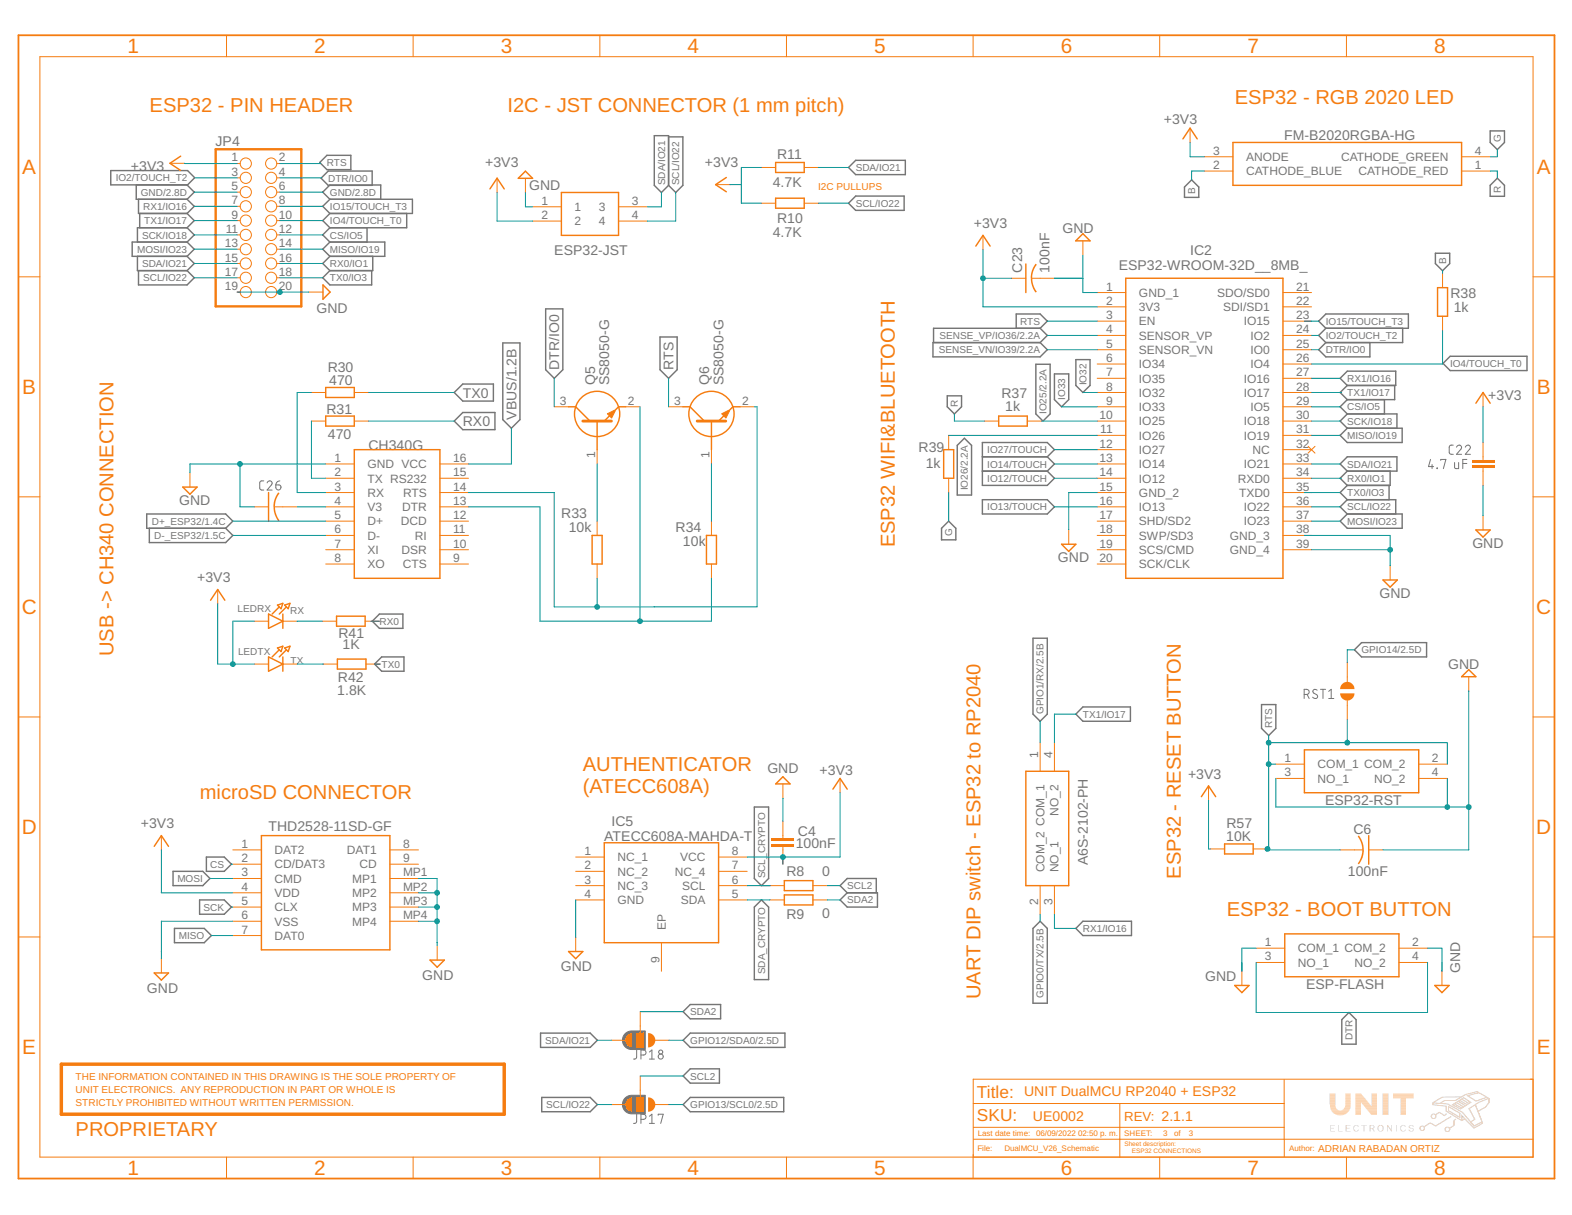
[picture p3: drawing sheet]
<svg xmlns="http://www.w3.org/2000/svg" width="279mm" height="216mm" viewBox="0 0 279 216" stroke-linecap="round" stroke-linejoin="round" font-family="sans-serif">
<defs><g id="words">
<g font-size="3.7" fill="#f57c10">
<text x="22.7" y="9.5">1</text>
<text x="55.8" y="9.5">2</text>
<text x="89" y="9.5">3</text>
<text x="122.2" y="9.5">4</text>
<text x="155.4" y="9.5">5</text>
<text x="188.5" y="9.5">6</text>
<text x="221.7" y="9.5">7</text>
<text x="254.9" y="9.5">8</text>
<text x="4" y="30.9">A</text>
<text x="273.2" y="30.9">A</text>
<text x="4" y="70">B</text>
<text x="273.2" y="70">B</text>
<text x="3.9" y="109.1">C</text>
<text x="273" y="109.1">C</text>
<text x="3.9" y="148.2">D</text>
<text x="273" y="148.2">D</text>
<text x="4" y="187.4">E</text>
<text x="273.2" y="187.4">E</text>
<text x="22.7" y="208.8">1</text>
<text x="55.8" y="208.8">2</text>
<text x="89" y="208.8">3</text>
<text x="122.2" y="208.8">4</text>
<text x="155.4" y="208.8">5</text>
<text x="188.5" y="208.8">6</text>
<text x="221.7" y="208.8">7</text>
<text x="254.9" y="208.8">8</text>
</g>
<g font-size="3.6" fill="#f57c10">
<text x="26.6" y="19.8">ESP32 - PIN HEADER</text>
<text x="90.2" y="19.9">I2C - JST CONNECTOR (1 mm pitch)</text>
<text x="219.5" y="18.5">ESP32 - RGB 2020 LED</text>
<text x="159.1" y="97.3" transform="rotate(-90 159.1 97.3)">ESP32 WIFI&amp;BLUETOOTH</text>
<text x="20.2" y="116.6" transform="rotate(-90 20.2 116.6)">USB -&gt; CH340 CONNECTION</text>
<text x="103.6" y="137">AUTHENTICATOR</text>
<text x="35.5" y="142">microSD CONNECTOR</text>
<text x="103.6" y="140.9">(ATECC608A)</text>
<text x="209.9" y="156.2" transform="rotate(-90 209.9 156.2)">ESP32 - RESET BUTTON</text>
<text x="218" y="162.8">ESP32 - BOOT BUTTON</text>
<text x="174.3" y="177.6" transform="rotate(-90 174.3 177.6)">UART DIP switch - ESP32 to RP2040</text>
<text x="13.4" y="201.8">PROPRIETARY</text>
</g>
<g font-size="3.1" fill="#f57c10">
<text x="173.6" y="195">Title:</text>
<text x="173.6" y="199.3">SKU:</text>
</g>
<g font-size="2.5" fill="#757575">
<text x="206.9" y="22">+3V3</text>
<text x="38.3" y="25.9">JP4</text>
<text x="86.2" y="29.6">+3V3</text>
<text x="125.3" y="29.6">+3V3</text>
<text x="138.1" y="28.2">R11</text>
<text x="228.2" y="24.9">FM-B2020RGBA-HG</text>
<text x="23.3" y="30.3">+3V3</text>
<text x="94.1" y="33.8">GND</text>
<text x="137.4" y="33.3">4.7K</text>
<text x="138.1" y="39.6">R10</text>
<text x="173.1" y="40.6">+3V3</text>
<text x="188.8" y="41.4">GND</text>
<text x="98.5" y="45.2">ESP32-JST</text>
<text x="137.4" y="42.2">4.7K</text>
<text x="198.8" y="47.9">ESP32-WROOM-32D__8MB_</text>
<text x="211.5" y="45.2">IC2</text>
<text x="181.7" y="48.4" transform="rotate(-90 181.7 48.4)">C23</text>
<text x="186.5" y="48.4" transform="rotate(-90 186.5 48.4)">100nF</text>
<text x="257.8" y="52.9">R38</text>
<text x="56.3" y="55.6">GND</text>
<text x="258.4" y="55.4">1k</text>
<text x="99.4" y="65.7" transform="rotate(-90 99.4 65.7)">DTR/IO0</text>
<text x="119.7" y="65.7" transform="rotate(-90 119.7 65.7)">RTS</text>
<text x="58.2" y="66.1">R30</text>
<text x="58.5" y="68.5">470</text>
<text x="82.3" y="70.6">TX0</text>
<text x="105.8" y="68.5" transform="rotate(-90 105.8 68.5)">Q5</text>
<text x="108.3" y="68.5" transform="rotate(-90 108.3 68.5)">SS8050-G</text>
<text x="126.1" y="68.5" transform="rotate(-90 126.1 68.5)">Q6</text>
<text x="128.6" y="68.5" transform="rotate(-90 128.6 68.5)">SS8050-G</text>
<text x="178" y="70.8">R37</text>
<text x="264.5" y="71">+3V3</text>
<text x="58" y="73.6">R31</text>
<text x="82.3" y="75.7">RX0</text>
<text x="91.8" y="74.6" transform="rotate(-90 91.8 74.6)">VBUS/1.2B</text>
<text x="178.7" y="73.1">1k</text>
<text x="58.3" y="78">470</text>
<text x="65.5" y="79.9">CH340G</text>
<text x="163.3" y="80.4">R39</text>
<text x="164.5" y="83.2">1k</text>
<text x="31.9" y="89.7">GND</text>
<text x="99.8" y="92">R33</text>
<text x="101.1" y="94.5">10k</text>
<text x="120.1" y="94.5">R34</text>
<text x="121.4" y="97.1">10k</text>
<text x="188" y="99.9">GND</text>
<text x="261.7" y="97.3">GND</text>
<text x="35.1" y="103.5">+3V3</text>
<text x="245.2" y="106.2">GND</text>
<text x="60.1" y="113.3">R41</text>
<text x="60.9" y="115.3">1K</text>
<text x="257.4" y="118.9">GND</text>
<text x="60" y="123.5">1.8K</text>
<text x="60.1" y="121.1">R42</text>
<text x="136.4" y="137.3">GND</text>
<text x="145.7" y="137.7">+3V3</text>
<text x="211.2" y="138.4">+3V3</text>
<text x="235.5" y="143">ESP32-RST</text>
<text x="25" y="147.2">+3V3</text>
<text x="47.7" y="147.6">THD2528-11SD-GF</text>
<text x="107.4" y="149.4">ATECC608A-MAHDA-T</text>
<text x="108.7" y="146.8">IC5</text>
<text x="141.8" y="148.5">C4</text>
<text x="218" y="149.5">10K</text>
<text x="218" y="147.2">R57</text>
<text x="240.5" y="148.2">C6</text>
<text x="139.8" y="155.6">R8</text>
<text x="141.4" y="150.7">100nF</text>
<text x="146.1" y="155.6">0</text>
<text x="193.4" y="153.8" transform="rotate(-90 193.4 153.8)">A6S-2102-PH</text>
<text x="239.6" y="155.6">100nF</text>
<text x="139.8" y="163.2">R9</text>
<text x="146.1" y="163.2">0</text>
<text x="99.7" y="172.5">GND</text>
<text x="259.5" y="172.9" transform="rotate(-90 259.5 172.9)">GND</text>
<text x="26.1" y="176.5">GND</text>
<text x="75.1" y="174.1">GND</text>
<text x="214.2" y="174.3">GND</text>
<text x="232.1" y="175.7">ESP-FLASH</text>
</g>
<g font-size="2.5" fill="#f57c10">
<text x="182" y="194.8">UNIT DualMCU RP2040 + ESP32</text>
<text x="183.6" y="199.3">UE0002</text>
</g>
<text font-size="2.3" fill="#f57c10" x="199.8" y="199.2">REV: 2.1.1</text>
<g font-size="2.1" fill="#757575">
<text x="41.2" y="28.7">1</text>
<text x="49.5" y="28.7">2</text>
<text x="215.6" y="27.5">3</text>
<text x="221.5" y="28.6">ANODE</text>
<text x="238.3" y="28.6">CATHODE_GREEN</text>
<text x="262.1" y="27.5">4</text>
<text x="41.2" y="31.2">3</text>
<text x="41.2" y="33.8">5</text>
<text x="49.5" y="31.2">4</text>
<text x="49.5" y="33.8">6</text>
<text x="215.6" y="30">2</text>
<text x="221.5" y="31.2">CATHODE_BLUE</text>
<text x="241.4" y="31.2">CATHODE_RED</text>
<text x="262.1" y="30">1</text>
<text x="40.1" y="41.4">11</text>
<text x="41.2" y="36.3">7</text>
<text x="41.2" y="38.9">9</text>
<text x="49.5" y="36.3">8</text>
<text x="49.5" y="38.9">10</text>
<text x="49.5" y="41.4">12</text>
<text x="96.3" y="36.4">1</text>
<text x="96.3" y="38.9">2</text>
<text x="102.1" y="37.5">1</text>
<text x="102.1" y="40">2</text>
<text x="106.4" y="37.5">3</text>
<text x="106.4" y="40">4</text>
<text x="112.3" y="36.4">3</text>
<text x="112.3" y="38.9">4</text>
<text x="40" y="43.9">13</text>
<text x="40" y="46.5">15</text>
<text x="49.5" y="43.9">14</text>
<text x="49.5" y="46.5">16</text>
<text x="40" y="49">17</text>
<text x="40" y="51.6">19</text>
<text x="49.5" y="49">18</text>
<text x="49.5" y="51.6">20</text>
<text x="196.6" y="51.6">1</text>
<text x="202.4" y="52.7">GND_1</text>
<text x="216.3" y="52.7">SDO/SD0</text>
<text x="230.4" y="51.6">21</text>
<text x="196.6" y="54.2">2</text>
<text x="196.6" y="56.7">3</text>
<text x="196.6" y="59.2">4</text>
<text x="202.4" y="55.3">3V3</text>
<text x="202.4" y="57.8">EN</text>
<text x="217.4" y="55.3">SDI/SD1</text>
<text x="221.1" y="57.8">IO15</text>
<text x="230.4" y="54.2">22</text>
<text x="230.4" y="56.7">23</text>
<text x="230.4" y="59.2">24</text>
<text x="196.6" y="61.8">5</text>
<text x="196.6" y="64.3">6</text>
<text x="202.4" y="60.4">SENSOR_VP</text>
<text x="202.4" y="62.9">SENSOR_VN</text>
<text x="202.4" y="65.4">IO34</text>
<text x="222.2" y="60.4">IO2</text>
<text x="222.2" y="62.9">IO0</text>
<text x="222.2" y="65.4">IO4</text>
<text x="230.4" y="61.8">25</text>
<text x="230.4" y="64.3">26</text>
<text x="99.5" y="71.9">3</text>
<text x="111.6" y="71.9">2</text>
<text x="119.8" y="71.9">3</text>
<text x="131.9" y="71.9">2</text>
<text x="196.6" y="66.9">7</text>
<text x="196.6" y="69.4">8</text>
<text x="196.6" y="71.9">9</text>
<text x="202.4" y="68">IO35</text>
<text x="202.4" y="70.5">IO32</text>
<text x="221.1" y="68">IO16</text>
<text x="221.1" y="70.5">IO17</text>
<text x="230.4" y="66.9">27</text>
<text x="230.4" y="69.4">28</text>
<text x="230.4" y="71.9">29</text>
<text x="195.4" y="74.5">10</text>
<text x="195.5" y="77">11</text>
<text x="202.4" y="73.1">IO33</text>
<text x="202.4" y="75.6">IO25</text>
<text x="221.1" y="75.6">IO18</text>
<text x="222.2" y="73.1">IO5</text>
<text x="230.4" y="74.5">30</text>
<text x="230.4" y="77">31</text>
<text x="59.4" y="82.1">1</text>
<text x="65.3" y="83.2">GND VCC</text>
<text x="80.5" y="82.1">16</text>
<text x="105.8" y="81.5" transform="rotate(-90 105.8 81.5)">1</text>
<text x="126.1" y="81.5" transform="rotate(-90 126.1 81.5)">1</text>
<text x="195.4" y="79.6">12</text>
<text x="195.4" y="82.1">13</text>
<text x="202.4" y="78.1">IO26</text>
<text x="202.4" y="80.7">IO27</text>
<text x="202.4" y="83.2">IO14</text>
<text x="221.1" y="78.1">IO19</text>
<text x="221.1" y="83.2">IO21</text>
<text x="222.6" y="80.7">NC</text>
<text x="230.4" y="79.6">32</text>
<text x="230.4" y="82.1">33</text>
<text x="59.4" y="84.6">2</text>
<text x="59.4" y="87.2">3</text>
<text x="59.4" y="89.7">4</text>
<text x="65.3" y="85.8">TX RS232</text>
<text x="65.3" y="88.3">RX</text>
<text x="71.6" y="88.3">RTS</text>
<text x="80.5" y="89.7">13</text>
<text x="80.5" y="87.2">14</text>
<text x="80.5" y="84.6">15</text>
<text x="195.4" y="84.6">14</text>
<text x="195.4" y="87.2">15</text>
<text x="195.4" y="89.7">16</text>
<text x="202.4" y="85.8">IO12</text>
<text x="202.4" y="88.3">GND_2</text>
<text x="220" y="85.8">RXD0</text>
<text x="220.2" y="88.3">TXD0</text>
<text x="230.4" y="84.6">34</text>
<text x="230.4" y="87.2">35</text>
<text x="230.4" y="89.7">36</text>
<text x="59.4" y="92.3">5</text>
<text x="59.4" y="94.8">6</text>
<text x="65.3" y="90.8">V3</text>
<text x="65.3" y="93.4">D+</text>
<text x="65.3" y="95.9">D-</text>
<text x="71.2" y="93.4">DCD</text>
<text x="71.5" y="90.8">DTR</text>
<text x="73.7" y="95.9">RI</text>
<text x="80.5" y="94.8">11</text>
<text x="80.5" y="92.3">12</text>
<text x="195.4" y="92.3">17</text>
<text x="195.4" y="94.8">18</text>
<text x="202.4" y="90.8">IO13</text>
<text x="202.4" y="93.4">SHD/SD2</text>
<text x="202.4" y="95.9">SWP/SD3</text>
<text x="218.6" y="95.9">GND_3</text>
<text x="221.1" y="90.8">IO22</text>
<text x="221.1" y="93.4">IO23</text>
<text x="230.4" y="92.3">37</text>
<text x="230.4" y="94.8">38</text>
<text x="59.4" y="97.3">7</text>
<text x="59.4" y="99.9">8</text>
<text x="65.3" y="98.5">XI</text>
<text x="65.3" y="101">XO</text>
<text x="71.4" y="98.5">DSR</text>
<text x="71.6" y="101">CTS</text>
<text x="80.5" y="99.9">9</text>
<text x="80.5" y="97.3">10</text>
<text x="195.4" y="97.3">19</text>
<text x="195.4" y="99.9">20</text>
<text x="202.4" y="98.5">SCS/CMD</text>
<text x="202.4" y="101">SCK/CLK</text>
<text x="218.6" y="98.5">GND_4</text>
<text x="230.4" y="97.3">39</text>
<text x="184.5" y="134.7" transform="rotate(-90 184.5 134.7)">1</text>
<text x="187" y="134.7" transform="rotate(-90 187 134.7)">4</text>
<text x="228.3" y="135.4">1</text>
<text x="228.3" y="138">3</text>
<text x="234.2" y="136.5">COM_1 COM_2</text>
<text x="254.5" y="135.4">2</text>
<text x="254.5" y="138">4</text>
<text x="234.2" y="139.1">NO_1</text>
<text x="244.2" y="139.1">NO_2</text>
<text x="188.2" y="145" transform="rotate(-90 188.2 145)">NO_2</text>
<text x="42.9" y="150.7">1</text>
<text x="42.9" y="153.2">2</text>
<text x="42.9" y="155.7">3</text>
<text x="48.8" y="151.8">DAT2</text>
<text x="48.8" y="154.3">CD/DAT3</text>
<text x="61.7" y="151.8">DAT1</text>
<text x="63.9" y="154.3">CD</text>
<text x="71.6" y="150.7">8</text>
<text x="71.6" y="153.2">9</text>
<text x="71.6" y="155.7">MP1</text>
<text x="103.9" y="151.9">1</text>
<text x="103.9" y="154.5">2</text>
<text x="109.7" y="153">NC_1</text>
<text x="109.7" y="155.6">NC_2</text>
<text x="119.9" y="155.6">NC_4</text>
<text x="120.9" y="153">VCC</text>
<text x="130.1" y="151.9">8</text>
<text x="130.1" y="154.5">7</text>
<text x="185.6" y="155" transform="rotate(-90 185.6 155)">COM_2 COM_1</text>
<text x="188.2" y="155" transform="rotate(-90 188.2 155)">NO_1</text>
<text x="42.9" y="158.3">4</text>
<text x="42.9" y="160.8">5</text>
<text x="48.8" y="156.9">CMD</text>
<text x="48.8" y="159.4">VDD</text>
<text x="48.8" y="161.9">CLX</text>
<text x="62.6" y="156.9">MP1</text>
<text x="62.6" y="159.4">MP2</text>
<text x="62.6" y="161.9">MP3</text>
<text x="71.6" y="158.3">MP2</text>
<text x="71.6" y="160.8">MP3</text>
<text x="103.9" y="157">3</text>
<text x="103.9" y="159.5">4</text>
<text x="109.7" y="158.1">NC_3</text>
<text x="109.7" y="160.7">GND</text>
<text x="121" y="160.7">SDA</text>
<text x="121.2" y="158.1">SCL</text>
<text x="130.1" y="157">6</text>
<text x="130.1" y="159.5">5</text>
<text x="184.5" y="160.9" transform="rotate(-90 184.5 160.9)">2</text>
<text x="187" y="160.9" transform="rotate(-90 187 160.9)">3</text>
<text x="42.9" y="163.4">6</text>
<text x="42.9" y="165.9">7</text>
<text x="48.8" y="164.5">VSS</text>
<text x="48.8" y="167">DAT0</text>
<text x="62.6" y="164.5">MP4</text>
<text x="71.6" y="163.4">MP4</text>
<text x="118.3" y="165.2" transform="rotate(-90 118.3 165.2)">EP</text>
<text x="117.2" y="171" transform="rotate(-90 117.2 171)">9</text>
<text x="224.8" y="168.1">1</text>
<text x="224.8" y="170.7">3</text>
<text x="230.7" y="169.2">COM_1 COM_2</text>
<text x="230.7" y="171.8">NO_1</text>
<text x="240.7" y="171.8">NO_2</text>
<text x="251" y="168.1">2</text>
<text x="251" y="170.7">4</text>
</g>
<g font-size="1.8" fill="#757575">
<text x="58.1" y="29.5">RTS</text>
<text x="266.8" y="25.3" transform="rotate(-90 266.8 25.3)">G</text>
<text x="20.6" y="32.2">IO2/TOUCH_T2</text>
<text x="25" y="34.8">GND/2.8D</text>
<text x="58.3" y="32.3">DTR/IO0</text>
<text x="58.6" y="34.8">GND/2.8D</text>
<text x="118.2" y="32.9" transform="rotate(-90 118.2 32.9)">SDA/IO21</text>
<text x="120.7" y="32.9" transform="rotate(-90 120.7 32.9)">SCL/IO22</text>
<text x="152.1" y="30.4">SDA/IO21</text>
<text x="212.4" y="34.4" transform="rotate(-90 212.4 34.4)">B</text>
<text x="266.8" y="34.2" transform="rotate(-90 266.8 34.2)">R</text>
<text x="25.4" y="37.3">RX1/IO16</text>
<text x="25.6" y="39.8">TX1/IO17</text>
<text x="58.6" y="37.3">IO15/TOUCH_T3</text>
<text x="58.6" y="39.8">IO4/TOUCH_T0</text>
<text x="152.1" y="36.7">SCL/IO22</text>
<text x="24.4" y="44.9">MOSI/IO23</text>
<text x="25.2" y="42.4">SCK/IO18</text>
<text x="25.2" y="47.5">SDA/IO21</text>
<text x="58.6" y="42.4">CS/IO5</text>
<text x="58.6" y="44.9">MISO/IO19</text>
<text x="58.6" y="47.5">RX0/IO1</text>
<text x="257" y="46.9" transform="rotate(-90 257 46.9)">B</text>
<text x="25.4" y="50">SCL/IO22</text>
<text x="58.6" y="50">TX0/IO3</text>
<text x="181.3" y="57.7">RTS</text>
<text x="235.7" y="57.7">IO15/TOUCH_T3</text>
<text x="166.9" y="62.8">SENSE_VN/IO39/2.2A</text>
<text x="167" y="60.2">SENSE_VP/IO36/2.2A</text>
<text x="235.7" y="62.8">DTR/IO0</text>
<text x="235.7" y="60.2">IO2/TOUCH_T2</text>
<text x="257.7" y="65.2">IO4/TOUCH_T0</text>
<text x="189.3" y="71" transform="rotate(-90 189.3 71)">IO33</text>
<text x="193.1" y="68.5" transform="rotate(-90 193.1 68.5)">IO32</text>
<text x="239.5" y="67.8">RX1/IO16</text>
<text x="239.5" y="70.4">TX1/IO17</text>
<text x="170.3" y="72.3" transform="rotate(-90 170.3 72.3)">R</text>
<text x="186" y="73.6" transform="rotate(-90 186 73.6)">IO25/2.2A</text>
<text x="239.5" y="75.5">SCK/IO18</text>
<text x="239.5" y="72.9">CS/IO5</text>
<text x="175.5" y="80.5">IO27/TOUCH</text>
<text x="175.5" y="83.1">IO14/TOUCH</text>
<text x="239.5" y="83.1">SDA/IO21</text>
<text x="239.5" y="78">MISO/IO19</text>
<text x="172" y="87.2" transform="rotate(-90 172 87.2)">IO26/2.2A</text>
<text x="175.5" y="85.6">IO12/TOUCH</text>
<text x="239.5" y="85.6">RX0/IO1</text>
<text x="239.5" y="88.2">TX0/IO3</text>
<text x="27" y="93.2">D+_ESP32/1.4C</text>
<text x="27.4" y="95.8">D-_ESP32/1.5C</text>
<text x="169.2" y="95.3" transform="rotate(-90 169.2 95.3)">G</text>
<text x="175.5" y="90.7">IO13/TOUCH</text>
<text x="239.5" y="93.2">MOSI/IO23</text>
<text x="239.5" y="90.7">SCL/IO22</text>
<text x="42.2" y="108.7">LEDRX</text>
<text x="51.6" y="109.1">RX</text>
<text x="67.4" y="111">RX0</text>
<text x="42.3" y="116.4">LEDTX</text>
<text x="51.7" y="118">TX</text>
<text x="67.8" y="118.6">TX0</text>
<text x="242" y="116.1">GPIO14/2.5D</text>
<text x="185.5" y="126.9" transform="rotate(-90 185.5 126.9)">GPIO1/RX/2.5B</text>
<text x="192.5" y="127.5">TX1/IO17</text>
<text x="226.1" y="129.4" transform="rotate(-90 226.1 129.4)">RTS</text>
<text x="37.4" y="154.2">CS</text>
<text x="31.5" y="156.7">MOSI</text>
<text x="36.2" y="161.8">SCK</text>
<text x="136" y="156.1" transform="rotate(-90 136 156.1)">SCL_CRYPTO</text>
<text x="150.6" y="160.5">SDA2</text>
<text x="150.6" y="158">SCL2</text>
<text x="31.8" y="166.9">MISO</text>
<text x="192.5" y="165.6">RX1/IO16</text>
<text x="136" y="173.1" transform="rotate(-90 136 173.1)">SDA_CRYPTO</text>
<text x="185.5" y="177.3" transform="rotate(-90 185.5 177.3)">GPIO0/TX/2.5B</text>
<text x="96.9" y="185.5">SDA/IO21</text>
<text x="122.7" y="180.4">SDA2</text>
<text x="122.7" y="185.5">GPIO12/SDA0/2.5D</text>
<text x="240.4" y="184.9" transform="rotate(-90 240.4 184.9)">DTR</text>
<text x="122.7" y="191.8">SCL2</text>
<text x="97.1" y="196.9">SCL/IO22</text>
<text x="122.7" y="196.9">GPIO13/SCL0/2.5D</text>
</g>
<g font-size="1.8" fill="#f57c10">
<text x="145.4" y="33.7">I2C PULLUPS</text>
<text x="13.4" y="191.9">THE INFORMATION CONTAINED IN THIS DRAWING IS THE SOLE PROPERTY OF</text>
<text x="13.4" y="194.2">UNIT ELECTRONICS. ANY REPRODUCTION IN PART OR WHOLE IS</text>
<text x="13.4" y="196.5">STRICTLY PROHIBITED WITHOUT WRITTEN PERMISSION.</text>
<text x="234.3" y="204.6">ADRIAN RABADAN ORTIZ</text>
</g>
<g font-size="1.4" fill="#f57c10">
<text x="173.8" y="201.9">Last date time:</text>
<text x="184.1" y="201.9">06/09/2022</text>
<text x="191.6" y="201.9">02:50 p. m.</text>
<text x="199.8" y="201.9">SHEET:</text>
<text x="206.7" y="201.9">3</text>
<text x="208.7" y="201.9">of</text>
<text x="211.3" y="201.9">3</text>
<text x="173.7" y="204.6">File:</text>
<text x="178.5" y="204.6">DualMCU_V26_Schematic</text>
<text x="229.1" y="204.6">Author:</text>
</g>
<g font-size="1.1" fill="#f57c10">
<text x="199.9" y="203.7">Sheet description:</text>
<text x="201.2" y="205">ESP32 CONNECTIONS</text>
</g>
</g></defs>
<g fill="#757575">
<path d="M245.3 201.1h.1z"/>
<path d="M240.9 201h.3z"/>
<path d="M245.3 201h.2z"/>
<path d="M249.3 201h.2z"/>
<path d="M250.7 201h.3z"/>
<path d="M236.5 201h.8z"/>
<path d="M237.9 201h.7z"/>
<path d="M239.2 201h.8z"/>
<path d="M244.2 201h.1z"/>
<path d="M245.2 201h.4z"/>
<path d="M247.3 201h.1z"/>
<path d="M249.2 201h.4z"/>
<path d="M240.9 201h.4z"/>
<path d="M250.6 201h.5z"/>
<path d="M240.8 201h.5z"/>
<path d="M245.1 201h.5z"/>
<path d="M245.1 201h.6z"/>
<path d="M249.1 201h.6z"/>
<path d="M250.5 201h.6z"/>
<path d="M240.7 201h.3z"/>
<path d="M241.1 201h.2z"/>
<path d="M245.1 201h.2z"/>
<path d="M245.4 201h.3z"/>
<path d="M247.2 201h.2z"/>
<path d="M249.1 201h.2z"/>
<path d="M249.4 201h.3z"/>
<path d="M250.5 201h.3z"/>
<path d="M250.9 201h.2z"/>
<path d="M236.5 201h.1z"/>
<path d="M237.9 201h.1z"/>
<path d="M239.2 201h.1z"/>
<path d="M240.7 201h.2z"/>
<path d="M241.2 201h.2z"/>
<path d="M245 201h.3z"/>
<path d="M245.5 201h.2z"/>
<path d="M249.5 201h.2z"/>
<path d="M250.5 201h.2z"/>
<path d="M251 201h.1z"/>
<path d="M236.5 200.9h.1z"/>
<path d="M237.9 200.9h.1z"/>
<path d="M239.2 200.9h.1z"/>
<path d="M240.7 200.9h.2z"/>
<path d="M241.2 200.9h.2z"/>
<path d="M244.1 200.9h.1z"/>
<path d="M245 200.9h.2z"/>
<path d="M245.6 200.9h.1z"/>
<path d="M247.2 200.9h.2z"/>
<path d="M249.1 200.9h.1z"/>
<path d="M249.6 200.9h.1z"/>
<path d="M250.5 200.9h.2z"/>
<path d="M251 200.9h.2z"/>
<path d="M241.3 200.9h.1z"/>
<path d="M249 200.9h.2z"/>
<path d="M250.5 200.9h.1z"/>
<path d="M240.7 200.9h.1z"/>
<path d="M250.4 200.9h.2z"/>
<path d="M251.1 200.9h.1z"/>
<path d="M245 200.9h.1z"/>
<path d="M245.6 200.9h.2z"/>
<path d="M247.2 200.9h.1z"/>
<path d="M249.6 200.9h.2z"/>
<path d="M249 200.9h.1z"/>
<path d="M249.7 200.9h.1z"/>
<path d="M240.6 200.9h.2z"/>
<path d="M245.7 200.9h.1z"/>
<path d="M236.5 200.8l.1 .1z"/>
<path d="M237.9 200.8l.1 .1z"/>
<path d="M239.2 200.8l.1 .1z"/>
<path d="M240.6 200.8l.2 .1z"/>
<path d="M241.3 200.8l.2 .1z"/>
<path d="M244.1 200.8l.1 .1z"/>
<path d="M245 200.8l.1 .1z"/>
<path d="M245.7 200.8l.1 .1z"/>
<path d="M247.2 200.8l.1 .1z"/>
<path d="M249 200.8l.1 .1z"/>
<path d="M249.7 200.8l.1 .1z"/>
<path d="M250.4 200.8l.1 .1z"/>
<path d="M236.5 200.8h.1z"/>
<path d="M237.9 200.8h.1z"/>
<path d="M239.2 200.8h.1z"/>
<path d="M240.6 200.8h.2z"/>
<path d="M241.4 200.8h.1z"/>
<path d="M244.1 200.8h.1z"/>
<path d="M244.9 200.8h.2z"/>
<path d="M245.7 200.8h.1z"/>
<path d="M247.2 200.8h.1z"/>
<path d="M249 200.8h.1z"/>
<path d="M249.7 200.8h.1z"/>
<path d="M250.4 200.8h.1z"/>
<path d="M251.1 200.8h.1z"/>
<path d="M244.9 200.8h.1z"/>
<path d="M247.1 200.8h.2z"/>
<path d="M240.6 200.8h.1z"/>
<path d="M247.1 200.8h.1z"/>
<path d="M244 200.8h.1z"/>
<path d="M248.9 200.8h.1z"/>
<path d="M249.7 200.8h.2z"/>
<path d="M236.5 200.7h.1z"/>
<path d="M237.9 200.7h.1z"/>
<path d="M239.2 200.7h.1z"/>
<path d="M240.6 200.7h.1z"/>
<path d="M244 200.7h.1z"/>
<path d="M244.9 200.7h.1z"/>
<path d="M245.7 200.7h.2z"/>
<path d="M247.1 200.7h.1z"/>
<path d="M248.9 200.7h.1z"/>
<path d="M251.1 200.7h.1z"/>
<path d="M245.8 200.7h.1z"/>
<path d="M247 200.7h.2z"/>
<path d="M243.9 200.7h.2z"/>
<path d="M236.5 200.6h.1z"/>
<path d="M237.9 200.6h.1z"/>
<path d="M239.2 200.6h.1z"/>
<path d="M243.9 200.6h.2z"/>
<path d="M244.9 200.6h.1z"/>
<path d="M245.8 200.6h.1z"/>
<path d="M247 200.6h.1z"/>
<path d="M248.9 200.6h.1z"/>
<path d="M251.1 200.6h.1z"/>
<path d="M243.9 200.6h.1z"/>
<path d="M251 200.6h.2z"/>
<path d="M240.5 200.6h.1z"/>
<path d="M243.5 200.6h.5z"/>
<path d="M250.9 200.6h.3z"/>
<path d="M250.9 200.6h.2z"/>
<path d="M236.5 200.5h.1z"/>
<path d="M237.9 200.5h.1z"/>
<path d="M239.2 200.5h.1z"/>
<path d="M240.5 200.5h.1z"/>
<path d="M243.5 200.5h.6z"/>
<path d="M244.9 200.5h.1z"/>
<path d="M245.8 200.5h.1z"/>
<path d="M247 200.5h.1z"/>
<path d="M250.8 200.5h.3z"/>
<path d="M236.5 200.5h.6z"/>
<path d="M239.2 200.5h.7z"/>
<path d="M250.7 200.5h.4z"/>
<path d="M246.9 200.5h.2z"/>
<path d="M246.9 200.5h.1z"/>
<path d="M250.6 200.5h.4z"/>
<path d="M243.5 200.5h.1z"/>
<path d="M244 200.5h.2z"/>
<path d="M236.5 200.4h.6z"/>
<path d="M237.9 200.4h.1z"/>
<path d="M239.2 200.4h.7z"/>
<path d="M240.5 200.4h.1z"/>
<path d="M244 200.4h.2z"/>
<path d="M244.9 200.4h.1z"/>
<path d="M245.8 200.4h.1z"/>
<path d="M246.9 200.4h.1z"/>
<path d="M250.5 200.4h.4z"/>
<path d="M244.1 200.4h.1z"/>
<path d="M250.5 200.4h.3z"/>
<path d="M236.5 200.4h.1z"/>
<path d="M239.2 200.4h.1z"/>
<path d="M250.5 200.4h.2z"/>
<path d="M246.8 200.4h.2z"/>
<path d="M250.5 200.4h.1z"/>
<path d="M250.4 200.4h.2z"/>
<path d="M248.9 200.4h.1z"/>
<path d="M236.5 200.3h.1z"/>
<path d="M237.9 200.3h.1z"/>
<path d="M239.2 200.3h.1z"/>
<path d="M244.1 200.3h.1z"/>
<path d="M244.9 200.3h.1z"/>
<path d="M245.8 200.3h.1z"/>
<path d="M246.8 200.3h.2z"/>
<path d="M248.9 200.3h.1z"/>
<path d="M250.4 200.3h.2z"/>
<path d="M246.8 200.3h.1z"/>
<path d="M240.6 200.3h.1z"/>
<path d="M250.4 200.3h.1z"/>
<path d="M236.5 200.2h.1z"/>
<path d="M237.9 200.2h.1z"/>
<path d="M239.2 200.2h.1z"/>
<path d="M240.6 200.2h.1z"/>
<path d="M244.9 200.2h.1z"/>
<path d="M245.7 200.2h.2z"/>
<path d="M246.8 200.2h.1z"/>
<path d="M248.9 200.2h.1z"/>
<path d="M246.7 200.2h.2z"/>
<path d="M246.7 200.2h.1z"/>
<path d="M245.7 200.2h.1z"/>
<path d="M249.7 200.2h.1z"/>
<path d="M241.4 200.2h.1z"/>
<path d="M249 200.2h.1z"/>
<path d="M244.1 200.2h.1z"/>
<path d="M240.6 200.2h.2z"/>
<path d="M250.4 200.2h.1z"/>
<path d="M251.1 200.2h.1z"/>
<path d="M236.5 200.1h.1z"/>
<path d="M237.9 200.1h.1z"/>
<path d="M239.2 200.1h.1z"/>
<path d="M240.6 200.1h.2z"/>
<path d="M241.3 200.1h.2z"/>
<path d="M244.1 200.1h.1z"/>
<path d="M244.9 200.1h.2z"/>
<path d="M245.7 200.1h.1z"/>
<path d="M246.7 200.1h.1z"/>
<path d="M249 200.1h.1z"/>
<path d="M249.7 200.1h.1z"/>
<path d="M250.4 200.1h.1z"/>
<path d="M251.1 200.1h.1z"/>
<path d="M245 200.1h.1z"/>
<path d="M250.4 200.1h.2z"/>
<path d="M241.3 200.1h.1z"/>
<path d="M240.7 200.1h.1z"/>
<path d="M245.6 200.1h.2z"/>
<path d="M249.6 200.1h.2z"/>
<path d="M249 200.1h.2z"/>
<path d="M250.5 200.1h.1z"/>
<path d="M245 200.1h.2z"/>
<path d="M245.6 200.1h.1z"/>
<path d="M246.5 200.1h.2z"/>
<path d="M249.6 200.1h.1z"/>
<path d="M251 200.1h.2z"/>
<path d="M236.5 200h.1z"/>
<path d="M237.9 200h.1z"/>
<path d="M239.2 200h.1z"/>
<path d="M240.7 200h.2z"/>
<path d="M241.3 200h.1z"/>
<path d="M244 200h.2z"/>
<path d="M245 200h.2z"/>
<path d="M245.6 200h.1z"/>
<path d="M246.5 200h.2z"/>
<path d="M249 200h.2z"/>
<path d="M249.6 200h.1z"/>
<path d="M250.5 200h.1z"/>
<path d="M251 200h.2z"/>
<path d="M241.2 200h.2z"/>
<path d="M249.1 200h.1z"/>
<path d="M250.5 200h.2z"/>
<path d="M251 200h.1z"/>
<path d="M236.5 200h.7z"/>
<path d="M239.2 200h.8z"/>
<path d="M242 200h.9z"/>
<path d="M243.5 200h.7z"/>
<path d="M245 200h.3z"/>
<path d="M245.5 200h.2z"/>
<path d="M249.1 200h.2z"/>
<path d="M249.5 200h.2z"/>
<path d="M250.9 200h.2z"/>
<path d="M240.7 200h.7z"/>
<path d="M243.5 200h.6z"/>
<path d="M245.1 200h.6z"/>
<path d="M249.1 200h.6z"/>
<path d="M250.5 200h.6z"/>
<path d="M240.8 200h.5z"/>
<path d="M245.1 200h.5z"/>
<path d="M249.2 200h.4z"/>
<path d="M250.6 200h.5z"/>
<path d="M236.5 199.9h.7z"/>
<path d="M237.9 199.9h.1z"/>
<path d="M239.2 199.9h.8z"/>
<path d="M240.9 199.9h.4z"/>
<path d="M242 199.9h.9z"/>
<path d="M243.5 199.9h.6z"/>
<path d="M245.2 199.9h.4z"/>
<path d="M246.5 199.9h.2z"/>
<path d="M249.2 199.9h.4z"/>
<path d="M250.6 199.9h.4z"/>
<path d="M240.9 199.9h.3z"/>
<path d="M243.5 199.9h.5z"/>
<path d="M250.7 199.9h.3z"/>
<path d="M241 199.9h.1z"/>
<path d="M245.3 199.9h.2z"/>
<path d="M249.3 199.9h.2z"/>
<path d="M250.7 199.9h.2z"/>
<path d="M257.2 201.1h.1z"/>
<path d="M257.1 201.1h.3z"/>
<path d="M257 201.1h.5z"/>
<path d="M256.9 201h.7z"/>
<path d="M256.9 201h.3z"/>
<path d="M257.2 201h.4z"/>
<path d="M257.3 201h.3z"/>
<path d="M256.9 201h.2z"/>
<path d="M257.4 201h.2z"/>
<path d="M252.7 201h.1z"/>
<path d="M252.6 200.9h.3z"/>
<path d="M256.9 200.9h.1z"/>
<path d="M257.4 200.9h.2z"/>
<path d="M256.8 200.9h.2z"/>
<path d="M257.5 200.9h.2z"/>
<path d="M252.6 200.9h.4z"/>
<path d="M252.5 200.9h.5z"/>
<path d="M252.5 200.9h.6z"/>
<path d="M252.5 200.8l.6 .1z"/>
<path d="M256.8 200.8l.2 .1z"/>
<path d="M257.5 200.8l.2 .1z"/>
<path d="M252.5 200.8h.6z"/>
<path d="M256.8 200.8h.1z"/>
<path d="M257.6 200.8h.1z"/>
<path d="M252.4 200.8h.4z"/>
<path d="M252.8 200.8h.3z"/>
<path d="M252.4 200.8h.3z"/>
<path d="M252.9 200.8h.2z"/>
<path d="M252.4 200.8h.2z"/>
<path d="M252.9 200.8h.3z"/>
<path d="M253 200.8h.2z"/>
<path d="M252.4 200.7h.2z"/>
<path d="M253 200.7h.2z"/>
<path d="M256.8 200.7h.1z"/>
<path d="M257.6 200.7h.1z"/>
<path d="M252.4 200.7h.1z"/>
<path d="M252.3 200.7h.2z"/>
<path d="M253.1 200.7h.1z"/>
<path d="M252.3 200.6h.2z"/>
<path d="M253.1 200.6h.1z"/>
<path d="M256.8 200.6h.1z"/>
<path d="M257.6 200.6h.1z"/>
<path d="M253.1 200.6h.2z"/>
<path d="M252.3 200.5h.2z"/>
<path d="M253.1 200.5h.2z"/>
<path d="M256.8 200.5h.1z"/>
<path d="M257.6 200.5h.1z"/>
<path d="M256.8 200.5h.2z"/>
<path d="M257.5 200.5h.2z"/>
<path d="M261.9 200.5h.1z"/>
<path d="M257.5 200.5h.3z"/>
<path d="M261.9 200.5h.2z"/>
<path d="M252.3 200.4h.2z"/>
<path d="M253.1 200.4h.2z"/>
<path d="M256.8 200.4h.2z"/>
<path d="M257.5 200.4h.3z"/>
<path d="M261.9 200.4h.3z"/>
<path d="M257.5 200.4h.4z"/>
<path d="M256.9 200.4h.1z"/>
<path d="M257.4 200.4h.5z"/>
<path d="M256.9 200.4h.2z"/>
<path d="M261.8 200.4h.4z"/>
<path d="M253.1 200.4h.1z"/>
<path d="M257.4 200.4h.2z"/>
<path d="M257.7 200.4h.2z"/>
<path d="M261.8 200.4h.5z"/>
<path d="M257.7 200.4h.3z"/>
<path d="M256.9 200.4h.3z"/>
<path d="M257.3 200.4h.3z"/>
<path d="M261.8 200.4h.2z"/>
<path d="M262 200.4h.3z"/>
<path d="M252.3 200.3h.2z"/>
<path d="M253.1 200.3h.1z"/>
<path d="M256.9 200.3h.3z"/>
<path d="M257.3 200.3h.3z"/>
<path d="M257.7 200.3h.3z"/>
<path d="M261.8 200.3h.2z"/>
<path d="M262 200.3h.3z"/>
<path d="M256.9 200.3h.7z"/>
<path d="M257.8 200.3h.2z"/>
<path d="M261.7 200.3h.3z"/>
<path d="M262.1 200.3h.3z"/>
<path d="M257 200.3h.5z"/>
<path d="M261.7 200.3h.2z"/>
<path d="M253 200.3h.2z"/>
<path d="M257.8 200.3h.3z"/>
<path d="M252.4 200.3h.1z"/>
<path d="M262.2 200.3h.3z"/>
<path d="M257.9 200.3h.2z"/>
<path d="M252.4 200.2h.2z"/>
<path d="M253 200.2h.2z"/>
<path d="M257.1 200.2h.3z"/>
<path d="M257.9 200.2h.2z"/>
<path d="M261.7 200.2h.2z"/>
<path d="M262.2 200.2h.3z"/>
<path d="M257.9 200.2h.3z"/>
<path d="M257.2 200.2h.1z"/>
<path d="M261.6 200.2h.3z"/>
<path d="M262.3 200.2h.3z"/>
<path d="M253 200.2h.3z"/>
<path d="M261.6 200.2h.2z"/>
<path d="M252.9 200.2h.4z"/>
<path d="M258 200.2h.2z"/>
<path d="M258 200.2h.3z"/>
<path d="M252.4 200.2h.3z"/>
<path d="M262.3 200.2h.4z"/>
<path d="M252.8 200.2h.5z"/>
<path d="M262.4 200.2h.3z"/>
<path d="M252.5 200.2h.9z"/>
<path d="M252.5 200.1h.6z"/>
<path d="M253.1 200.1h.3z"/>
<path d="M255.1 200.1h.1z"/>
<path d="M258.1 200.1h.2z"/>
<path d="M261.6 200.1h.2z"/>
<path d="M262 200.1h.1z"/>
<path d="M262.4 200.1h.3z"/>
<path d="M258.1 200.1h.3z"/>
<path d="M261.5 200.1h.2z"/>
<path d="M253.2 200.1h.2z"/>
<path d="M261.9 200.1h.2z"/>
<path d="M262.5 200.1h.3z"/>
<path d="M252.5 200.1h.5z"/>
<path d="M253.2 200.1h.3z"/>
<path d="M255 200.1h.3z"/>
<path d="M261.9 200.1h.3z"/>
<path d="M252.6 200.1h.4z"/>
<path d="M258.2 200.1h.2z"/>
<path d="M252.6 200h.4z"/>
<path d="M253.2 200h.3z"/>
<path d="M255 200h.4z"/>
<path d="M258.2 200h.3z"/>
<path d="M261.5 200h.2z"/>
<path d="M261.9 200h.3z"/>
<path d="M262.6 200h.2z"/>
<path d="M252.6 200h.3z"/>
<path d="M253.3 200h.2z"/>
<path d="M262.6 200h.3z"/>
<path d="M253.3 200h.3z"/>
<path d="M254.9 200h.5z"/>
<path d="M261.4 200h.3z"/>
<path d="M261.9 200h.4z"/>
<path d="M261.4 200h.2z"/>
<path d="M258.3 200h.2z"/>
<path d="M262.7 200h.2z"/>
<path d="M254.9 200h.2z"/>
<path d="M255.2 200h.2z"/>
<path d="M261.8 200h.5z"/>
<path d="M262.7 200h.3z"/>
<path d="M253.4 200h.2z"/>
<path d="M254.8 200h.3z"/>
<path d="M255.2 200h.3z"/>
<path d="M261.8 200h.2z"/>
<path d="M262 200h.4z"/>
<path d="M262.1 200h.3z"/>
<path d="M253.4 200h.3z"/>
<path d="M253.4 199.9h.3z"/>
<path d="M254.8 199.9h.3z"/>
<path d="M255.2 199.9h.3z"/>
<path d="M258.3 199.9h.2z"/>
<path d="M261.4 199.9h.2z"/>
<path d="M261.8 199.9h.2z"/>
<path d="M262.1 199.9h.3z"/>
<path d="M262.8 199.9h.3z"/>
<path d="M254.7 199.9h.3z"/>
<path d="M255.3 199.9h.2z"/>
<path d="M261.3 199.9h.3z"/>
<path d="M262.1 199.9h.4z"/>
<path d="M253.5 199.9h.2z"/>
<path d="M255.3 199.9h.3z"/>
<path d="M261.3 199.9h.2z"/>
<path d="M262.2 199.9h.3z"/>
<path d="M253.5 199.9h.3z"/>
<path d="M261.7 199.9h.2z"/>
<path d="M255.4 199.9h.2z"/>
<path d="M262.3 199.9h.3z"/>
<path d="M262.9 199.9h.3z"/>
<path d="M254.6 199.9h.3z"/>
<path d="M255.4 199.9h.3z"/>
<path d="M253.6 199.9h.2z"/>
<path d="M253.6 199.8h.3z"/>
<path d="M254.6 199.8h.3z"/>
<path d="M255.4 199.8h.3z"/>
<path d="M258.3 199.8h.2z"/>
<path d="M261.3 199.8h.2z"/>
<path d="M261.7 199.8h.2z"/>
<path d="M262.3 199.8h.3z"/>
<path d="M262.9 199.8h.4z"/>
<path d="M254.6 199.8h.2z"/>
<path d="M262.3 199.8h.4z"/>
<path d="M263 199.8h.3z"/>
<path d="M254.5 199.8h.3z"/>
<path d="M255.5 199.8h.2z"/>
<path d="M261.2 199.8h.3z"/>
<path d="M262.4 199.8h.3z"/>
<path d="M255.5 199.8h.3z"/>
<path d="M261.2 199.8h.2z"/>
<path d="M253.7 199.8h.2z"/>
<path d="M253.7 199.8h.3z"/>
<path d="M261.6 199.8h.2z"/>
<path d="M263.1 199.8h.3z"/>
<path d="M254.5 199.8h.2z"/>
<path d="M262.5 199.8h.3z"/>
<path d="M253.7 199.7h.3z"/>
<path d="M254.4 199.7h.3z"/>
<path d="M255.6 199.7h.2z"/>
<path d="M258.3 199.7h.2z"/>
<path d="M261.2 199.7h.2z"/>
<path d="M261.6 199.7h.2z"/>
<path d="M262.5 199.7h.3z"/>
<path d="M263.1 199.7h.3z"/>
<path d="M255.6 199.7h.3z"/>
<path d="M253.8 199.7h.2z"/>
<path d="M261.2 199.7h.1z"/>
<path d="M253.8 199.7h.3z"/>
<path d="M261.1 199.7h.2z"/>
<path d="M262.6 199.7h.3z"/>
<path d="M263.2 199.7h.3z"/>
<path d="M254.3 199.7h.3z"/>
<path d="M255.7 199.7h.2z"/>
<path d="M253.9 199.7h.2z"/>
<path d="M255.7 199.7h.3z"/>
<path d="M261.6 199.7h.1z"/>
<path d="M262.6 199.7h.4z"/>
<path d="M261.5 199.7h.2z"/>
<path d="M262.7 199.7h.3z"/>
<path d="M263.3 199.7h.2z"/>
<path d="M253.9 199.6h.3z"/>
<path d="M254.3 199.6h.3z"/>
<path d="M255.7 199.6h.3z"/>
<path d="M258.3 199.6h.2z"/>
<path d="M261.1 199.6h.2z"/>
<path d="M261.5 199.6h.2z"/>
<path d="M262.7 199.6h.3z"/>
<path d="M263.3 199.6h.2z"/>
<path d="M254.2 199.6h.3z"/>
<path d="M255.8 199.6h.2z"/>
<path d="M255.8 199.6h.3z"/>
<path d="M261 199.6h.3z"/>
<path d="M254 199.6h.5z"/>
<path d="M261 199.6h.2z"/>
<path d="M262.8 199.6h.3z"/>
<path d="M263.4 199.6h.1z"/>
<path d="M254 199.6h.4z"/>
<path d="M255.9 199.6h.2z"/>
<path d="M255.9 199.6h.3z"/>
<path d="M261.4 199.6h.3z"/>
<path d="M262.8 199.6h.4z"/>
<path d="M254 199.5h.4z"/>
<path d="M255.9 199.5h.3z"/>
<path d="M258.3 199.5h.2z"/>
<path d="M261 199.5h.2z"/>
<path d="M261.4 199.5h.2z"/>
<path d="M262.9 199.5h.3z"/>
<path d="M263.4 199.5h.1z"/>
<path d="M254.1 199.5h.2z"/>
<path d="M260.9 199.5h.3z"/>
<path d="M256 199.5h.2z"/>
<path d="M260.9 199.5h.2z"/>
<path d="M263 199.5h.3z"/>
<path d="M256 199.5h.3z"/>
<path d="M263 199.5h.5z"/>
<path d="M256.1 199.5h.2z"/>
<path d="M263.1 199.5h.4z"/>
<path d="M256.1 199.5h.3z"/>
<path d="M261.3 199.5h.3z"/>
<path d="M256.1 199.4h.3z"/>
<path d="M258.3 199.4h.2z"/>
<path d="M260.9 199.4h.2z"/>
<path d="M261.3 199.4h.2z"/>
<path d="M263.1 199.4h.4z"/>
<path d="M260.8 199.4h.2z"/>
<path d="M256.2 199.4h.2z"/>
<path d="M263.2 199.4h.3z"/>
<path d="M256.2 199.4h.3z"/>
<path d="M256.2 199.3h.3z"/>
<path d="M258.3 199.3h.2z"/>
<path d="M260.8 199.3h.2z"/>
<path d="M261.3 199.3h.2z"/>
<path d="M263.2 199.3h.3z"/>
<path d="M261.3 199.3h.3z"/>
<path d="M263.3 199.3h.2z"/>
<path d="M256.3 199.3h.2z"/>
<path d="M256.3 199.3h.3z"/>
<path d="M260.8 199.3h.1z"/>
<path d="M261.2 199.3h.4z"/>
<path d="M260.7 199.3h.2z"/>
<path d="M261.2 199.3h.5z"/>
<path d="M256.4 199.3h.2z"/>
<path d="M261.2 199.3h.2z"/>
<path d="M261.4 199.3h.3z"/>
<path d="M263.3 199.3h.1z"/>
<path d="M256.4 199.2h.3z"/>
<path d="M258.3 199.2h.2z"/>
<path d="M260.7 199.2h.2z"/>
<path d="M261.2 199.2h.2z"/>
<path d="M261.4 199.2h.3z"/>
<path d="M263.3 199.2h.1z"/>
<path d="M261.5 199.2h.2z"/>
<path d="M256.5 199.2h.2z"/>
<path d="M260.6 199.2h.2z"/>
<path d="M261.2 199.2h.1z"/>
<path d="M256.5 199.2h.3z"/>
<path d="M261.5 199.2h.3z"/>
<path d="M261.1 199.2h.2z"/>
<path d="M259.7 199.2h.2z"/>
<path d="M261.6 199.2h.2z"/>
<path d="M256.6 199.2h.2z"/>
<path d="M261.6 199.2h.3z"/>
<path d="M263.2 199.2h.2z"/>
<path d="M256.6 199.1h.2z"/>
<path d="M258.3 199.1h.2z"/>
<path d="M259.7 199.1h.2z"/>
<path d="M260.6 199.1h.2z"/>
<path d="M261.1 199.1h.2z"/>
<path d="M261.6 199.1h.3z"/>
<path d="M263.2 199.1h.2z"/>
<path d="M256.6 199.1h.3z"/>
<path d="M258.3 199.1h.3z"/>
<path d="M259.6 199.1h.4z"/>
<path d="M260.5 199.1h.3z"/>
<path d="M261.7 199.1h.2z"/>
<path d="M260.5 199.1h.2z"/>
<path d="M261.7 199.1h.3z"/>
<path d="M256.7 199.1h.2z"/>
<path d="M261 199.1h.2z"/>
<path d="M256.7 199.1h.3z"/>
<path d="M258.4 199.1h.2z"/>
<path d="M259.6 199.1h.5z"/>
<path d="M259.5 199.1h.6z"/>
<path d="M256.7 199h.3z"/>
<path d="M258.4 199h.2z"/>
<path d="M259.5 199h.6z"/>
<path d="M260.5 199h.2z"/>
<path d="M261 199h.2z"/>
<path d="M261.8 199h.2z"/>
<path d="M263.2 199h.2z"/>
<path d="M256.8 199h.2z"/>
<path d="M258.4 199h.3z"/>
<path d="M260.5 199h.1z"/>
<path d="M261.8 199h.3z"/>
<path d="M256.8 199h.3z"/>
<path d="M259.5 199h.7z"/>
<path d="M260.4 199h.2z"/>
<path d="M258.5 199h.2z"/>
<path d="M259.4 199h.5z"/>
<path d="M259.9 199h.3z"/>
<path d="M261.9 199h.2z"/>
<path d="M259.4 199h.3z"/>
<path d="M259.7 199h.2z"/>
<path d="M256.9 199h.2z"/>
<path d="M260.9 199h.2z"/>
<path d="M261.9 199h.3z"/>
<path d="M256.9 198.9h.3z"/>
<path d="M258.5 198.9h.2z"/>
<path d="M259.4 198.9h.3z"/>
<path d="M259.7 198.9h.2z"/>
<path d="M259.9 198.9h.4z"/>
<path d="M260.4 198.9h.2z"/>
<path d="M260.9 198.9h.2z"/>
<path d="M261.9 198.9h.3z"/>
<path d="M263.2 198.9h.1z"/>
<path d="M258.5 198.9h.3z"/>
<path d="M259.4 198.9h.2z"/>
<path d="M260 198.9h.3z"/>
<path d="M258.6 198.9h.2z"/>
<path d="M259.3 198.9h.3z"/>
<path d="M260.3 198.9h.3z"/>
<path d="M262 198.9h.2z"/>
<path d="M257 198.9h.2z"/>
<path d="M260.1 198.9h.4z"/>
<path d="M257 198.9h.3z"/>
<path d="M258.6 198.9h.1z"/>
<path d="M259.3 198.9h.2z"/>
<path d="M259.2 198.9h.3z"/>
<path d="M263.1 198.9h.2z"/>
<path d="M260.9 198.9h.1z"/>
<path d="M257 198.8h.3z"/>
<path d="M259.2 198.8h.3z"/>
<path d="M259.7 198.8h.2z"/>
<path d="M260.1 198.8h.4z"/>
<path d="M260.8 198.8h.2z"/>
<path d="M262 198.8h.2z"/>
<path d="M263.1 198.8h.2z"/>
<path d="M254.7 198.8h.2z"/>
<path d="M257.1 198.8h.2z"/>
<path d="M260.2 198.8h.3z"/>
<path d="M257.1 198.8h.3z"/>
<path d="M259.2 198.8h.2z"/>
<path d="M254.6 198.8h.4z"/>
<path d="M259.1 198.8h.3z"/>
<path d="M257.2 198.8h.2z"/>
<path d="M260.2 198.8h.2z"/>
<path d="M254.5 198.8h.6z"/>
<path d="M257.2 198.8h.3z"/>
<path d="M262 198.8h.1z"/>
<path d="M259 198.8h.3z"/>
<path d="M260.8 198.8h.1z"/>
<path d="M254.5 198.7h.6z"/>
<path d="M257.2 198.7h.3z"/>
<path d="M259 198.7h.3z"/>
<path d="M259.7 198.7h.2z"/>
<path d="M260.2 198.7h.2z"/>
<path d="M260.8 198.7h.1z"/>
<path d="M262 198.7h.1z"/>
<path d="M263.1 198.7h.2z"/>
<path d="M257.3 198.7h.2z"/>
<path d="M261.9 198.7h.2z"/>
<path d="M257.3 198.7h.3z"/>
<path d="M260.7 198.7h.2z"/>
<path d="M254.5 198.7h.2z"/>
<path d="M254.9 198.7h.2z"/>
<path d="M254.4 198.7h.3z"/>
<path d="M254.9 198.7h.3z"/>
<path d="M258.9 198.7h.3z"/>
<path d="M260.1 198.7h.2z"/>
<path d="M263.1 198.7h.1z"/>
<path d="M254.4 198.6h.2z"/>
<path d="M255 198.6h.2z"/>
<path d="M257.4 198.6h.2z"/>
<path d="M258.9 198.6h.3z"/>
<path d="M259.7 198.6h.2z"/>
<path d="M260.1 198.6h.2z"/>
<path d="M260.7 198.6h.2z"/>
<path d="M261.9 198.6h.2z"/>
<path d="M263.1 198.6h.1z"/>
<path d="M257.4 198.6h.3z"/>
<path d="M258.9 198.6h.2z"/>
<path d="M260.6 198.6h.3z"/>
<path d="M258.8 198.6h.3z"/>
<path d="M259.4 198.6h.1z"/>
<path d="M260.6 198.6h.2z"/>
<path d="M261.9 198.6h.1z"/>
<path d="M263 198.6h.2z"/>
<path d="M257.5 198.6h.2z"/>
<path d="M255.1 198.6h.1z"/>
<path d="M257.5 198.6h.3z"/>
<path d="M260.1 198.6h.1z"/>
<path d="M254.4 198.6h.1z"/>
<path d="M258.7 198.6h.3z"/>
<path d="M260 198.6h.2z"/>
<path d="M254.4 198.5h.1z"/>
<path d="M255.1 198.5h.1z"/>
<path d="M257.5 198.5h.3z"/>
<path d="M258.7 198.5h.3z"/>
<path d="M259.3 198.5h.2z"/>
<path d="M259.7 198.5h.2z"/>
<path d="M260 198.5h.2z"/>
<path d="M260.6 198.5h.2z"/>
<path d="M261.9 198.5h.1z"/>
<path d="M263 198.5h.2z"/>
<path d="M257.6 198.5h.3z"/>
<path d="M261.8 198.5h.2z"/>
<path d="M258.7 198.5h.2z"/>
<path d="M259.2 198.5h.3z"/>
<path d="M254.3 198.5h.2z"/>
<path d="M258.6 198.5h.3z"/>
<path d="M260.5 198.5h.2z"/>
<path d="M257.7 198.5h.2z"/>
<path d="M259.9 198.5h.2z"/>
<path d="M255.1 198.5h.2z"/>
<path d="M258.6 198.5h.2z"/>
<path d="M263 198.5h.1z"/>
<path d="M254.3 198.4h.2z"/>
<path d="M255.1 198.4h.2z"/>
<path d="M257.7 198.4h.2z"/>
<path d="M258.6 198.4h.2z"/>
<path d="M259.2 198.4h.3z"/>
<path d="M259.7 198.4h.2z"/>
<path d="M259.9 198.4h.2z"/>
<path d="M260.5 198.4h.2z"/>
<path d="M261.8 198.4h.2z"/>
<path d="M263 198.4h.1z"/>
<path d="M258.5 198.4h.3z"/>
<path d="M259.1 198.4h.4z"/>
<path d="M257.8 198.4h.1z"/>
<path d="M259.1 198.4h.3z"/>
<path d="M259.4 198.4h.1z"/>
<path d="M261.8 198.4h.1z"/>
<path d="M260.5 198.4h.1z"/>
<path d="M258.5 198.4h.2z"/>
<path d="M259.7 198.4h.4z"/>
<path d="M258.4 198.4h.3z"/>
<path d="M259 198.4h.3z"/>
<path d="M260.4 198.4h.2z"/>
<path d="M261.7 198.4h.2z"/>
<path d="M259.7 198.4h.3z"/>
<path d="M262.9 198.4h.2z"/>
<path d="M254.3 198.3h.2z"/>
<path d="M255.1 198.3h.2z"/>
<path d="M258.4 198.3h.3z"/>
<path d="M259 198.3h.3z"/>
<path d="M259.4 198.3h.1z"/>
<path d="M259.7 198.3h.3z"/>
<path d="M260.4 198.3h.2z"/>
<path d="M261.7 198.3h.2z"/>
<path d="M262.9 198.3h.2z"/>
<path d="M258.4 198.3h.2z"/>
<path d="M258.3 198.3h.3z"/>
<path d="M258.9 198.3h.3z"/>
<path d="M256.6 198.3h.2z"/>
<path d="M259.7 198.3h.2z"/>
<path d="M260.3 198.3h.2z"/>
<path d="M258.3 198.3h.2z"/>
<path d="M258.8 198.3h.3z"/>
<path d="M254.3 198.2h.2z"/>
<path d="M255.1 198.2h.1z"/>
<path d="M256.6 198.2h.2z"/>
<path d="M258.2 198.2h.3z"/>
<path d="M258.8 198.2h.3z"/>
<path d="M259.4 198.2h.1z"/>
<path d="M259.7 198.2h.2z"/>
<path d="M260.3 198.2h.2z"/>
<path d="M261.7 198.2h.2z"/>
<path d="M262.9 198.2h.2z"/>
<path d="M254.4 198.2h.1z"/>
<path d="M261.7 198.2h.1z"/>
<path d="M256.5 198.2h.4z"/>
<path d="M258.2 198.2h.2z"/>
<path d="M258.8 198.2h.2z"/>
<path d="M258.1 198.2h.3z"/>
<path d="M258.7 198.2h.3z"/>
<path d="M262.9 198.2h.1z"/>
<path d="M254.4 198.2h.2z"/>
<path d="M261.6 198.2h.2z"/>
<path d="M254.4 198.1h.2z"/>
<path d="M255.1 198.1h.1z"/>
<path d="M256.5 198.1h.4z"/>
<path d="M258.1 198.1h.2z"/>
<path d="M258.7 198.1h.2z"/>
<path d="M259.4 198.1h.1z"/>
<path d="M259.7 198.1h.1z"/>
<path d="M260.2 198.1h.2z"/>
<path d="M261.6 198.1h.2z"/>
<path d="M262.9 198.1h.1z"/>
<path d="M255 198.1h.2z"/>
<path d="M256.4 198.1h.3z"/>
<path d="M256.7 198.1h.2z"/>
<path d="M258 198.1h.3z"/>
<path d="M258.6 198.1h.3z"/>
<path d="M256.7 198.1h.3z"/>
<path d="M262.8 198.1h.2z"/>
<path d="M255 198.1h.3z"/>
<path d="M256.4 198.1h.2z"/>
<path d="M256.8 198.1h.2z"/>
<path d="M258.6 198.1h.2z"/>
<path d="M256.3 198.1h.3z"/>
<path d="M258 198.1h.2z"/>
<path d="M254.4 198.1h.3z"/>
<path d="M257.9 198.1h.3z"/>
<path d="M258.5 198.1h.3z"/>
<path d="M254.9 198.1h.5z"/>
<path d="M254.5 198.1h.2z"/>
<path d="M256.8 198.1h.3z"/>
<path d="M261.6 198.1h.1z"/>
<path d="M254.5 198h.9z"/>
<path d="M256.3 198h.2z"/>
<path d="M256.8 198h.3z"/>
<path d="M257.9 198h.2z"/>
<path d="M258.5 198h.2z"/>
<path d="M259.4 198h.1z"/>
<path d="M260.1 198h.2z"/>
<path d="M261.6 198h.1z"/>
<path d="M262.8 198h.2z"/>
<path d="M254.5 198h.6z"/>
<path d="M255.1 198h.3z"/>
<path d="M256.2 198h.3z"/>
<path d="M256.9 198h.2z"/>
<path d="M258.4 198h.3z"/>
<path d="M255.2 198h.2z"/>
<path d="M257.8 198h.3z"/>
<path d="M255.2 198h.3z"/>
<path d="M256.9 198h.3z"/>
<path d="M256.2 198h.2z"/>
<path d="M257.8 198h.2z"/>
<path d="M258.3 198h.3z"/>
<path d="M261.5 198h.2z"/>
<path d="M254.5 197.9l.5 .1z"/>
<path d="M255.2 197.9l.3 .1z"/>
<path d="M256.1 197.9l.3 .1z"/>
<path d="M256.9 197.9l.3 .1z"/>
<path d="M257.7 197.9l.3 .1z"/>
<path d="M258.3 197.9l.3 .1z"/>
<path d="M259.4 197.9l.1 .1z"/>
<path d="M260.1 197.9l.2 .1z"/>
<path d="M261.5 197.9l.2 .1z"/>
<path d="M262.8 197.9l.2 .1z"/>
<path d="M254.6 197.9l.4 .1z"/>
<path d="M257 197.9l.1 .1z"/>
<path d="M254.6 197.9h.4z"/>
<path d="M255.3 197.9h.2z"/>
<path d="M256.1 197.9h.3z"/>
<path d="M257 197.9h.1z"/>
<path d="M257.7 197.9h.3z"/>
<path d="M258.3 197.9h.3z"/>
<path d="M259.4 197.9h.1z"/>
<path d="M260.1 197.9h.1z"/>
<path d="M261.5 197.9h.2z"/>
<path d="M262.8 197.9h.1z"/>
<path d="M254.7 197.9h.3z"/>
<path d="M254.7 197.9h.2z"/>
<path d="M255.3 197.9h.3z"/>
<path d="M256.1 197.9h.2z"/>
<path d="M257.7 197.9h.2z"/>
<path d="M258.2 197.9h.3z"/>
<path d="M260 197.9h.2z"/>
<path d="M257.6 197.9h.3z"/>
<path d="M255.4 197.9h.2z"/>
<path d="M256 197.9h.3z"/>
<path d="M255.4 197.9h.3z"/>
<path d="M258.1 197.9h.3z"/>
<path d="M261.5 197.9h.1z"/>
<path d="M262.7 197.9h.2z"/>
<path d="M255.4 197.8h.3z"/>
<path d="M256 197.8h.2z"/>
<path d="M257.6 197.8h.2z"/>
<path d="M258.1 197.8h.3z"/>
<path d="M259.4 197.8h.1z"/>
<path d="M260 197.8h.2z"/>
<path d="M261.5 197.8h.1z"/>
<path d="M262.7 197.8h.2z"/>
<path d="M255.9 197.8h.3z"/>
<path d="M257.5 197.8h.3z"/>
<path d="M259.3 197.8h.2z"/>
<path d="M259.9 197.8h.2z"/>
<path d="M255.5 197.8h.2z"/>
<path d="M258.1 197.8h.2z"/>
<path d="M261.4 197.8h.2z"/>
<path d="M258 197.8h.3z"/>
<path d="M255.5 197.8h.3z"/>
<path d="M255.9 197.8h.2z"/>
<path d="M257.4 197.8h.3z"/>
<path d="M259.2 197.8h.3z"/>
<path d="M255.8 197.8h.3z"/>
<path d="M255.6 197.7h.5z"/>
<path d="M257.4 197.7h.3z"/>
<path d="M258 197.7h.2z"/>
<path d="M259.2 197.7h.3z"/>
<path d="M259.9 197.7h.2z"/>
<path d="M261.4 197.7h.2z"/>
<path d="M262.7 197.7h.2z"/>
<path d="M257.4 197.7h.2z"/>
<path d="M257.9 197.7h.3z"/>
<path d="M257.3 197.7h.3z"/>
<path d="M259.2 197.7h.2z"/>
<path d="M255.6 197.7h.4z"/>
<path d="M259.1 197.7h.3z"/>
<path d="M257.9 197.7h.2z"/>
<path d="M262.7 197.7h.1z"/>
<path d="M255.7 197.7h.3z"/>
<path d="M259.8 197.7h.2z"/>
<path d="M257.3 197.7h.2z"/>
<path d="M257.8 197.7h.3z"/>
<path d="M261.4 197.7h.1z"/>
<path d="M255.7 197.7h.2z"/>
<path d="M259.1 197.7h.2z"/>
<path d="M255.7 197.6h.2z"/>
<path d="M257.2 197.6h.3z"/>
<path d="M257.8 197.6h.3z"/>
<path d="M259 197.6h.3z"/>
<path d="M259.8 197.6h.2z"/>
<path d="M261.4 197.6h.1z"/>
<path d="M262.7 197.6h.1z"/>
<path d="M257.8 197.6h.2z"/>
<path d="M255.8 197.6h.1z"/>
<path d="M257.7 197.6h.3z"/>
<path d="M259.7 197.6h.3z"/>
<path d="M261.3 197.6h.2z"/>
<path d="M257.1 197.6h.3z"/>
<path d="M258.9 197.6h.3z"/>
<path d="M259.7 197.6h.2z"/>
<path d="M257.6 197.6h.3z"/>
<path d="M259.6 197.6h.3z"/>
<path d="M262.6 197.6h.2z"/>
<path d="M257.1 197.5h.2z"/>
<path d="M257.6 197.5h.3z"/>
<path d="M258.9 197.5h.3z"/>
<path d="M259.6 197.5h.3z"/>
<path d="M261.3 197.5h.2z"/>
<path d="M262.6 197.5h.2z"/>
<path d="M258.8 197.5h.3z"/>
<path d="M257 197.5h.3z"/>
<path d="M259.5 197.5h.3z"/>
<path d="M257.5 197.5h.3z"/>
<path d="M257 197.5h.2z"/>
<path d="M258.7 197.5h.3z"/>
<path d="M259.4 197.5h.3z"/>
<path d="M262.6 197.5h.3z"/>
<path d="M257 197.4h.2z"/>
<path d="M257.4 197.4h.3z"/>
<path d="M258.7 197.4h.3z"/>
<path d="M259.4 197.4h.3z"/>
<path d="M261.3 197.4h.1z"/>
<path d="M262.6 197.4h.3z"/>
<path d="M258.7 197.4h.2z"/>
<path d="M257 197.4h.1z"/>
<path d="M258.6 197.4h.3z"/>
<path d="M262.6 197.4h.4z"/>
<path d="M259.3 197.4h.3z"/>
<path d="M261.2 197.4h.2z"/>
<path d="M257.4 197.4h.2z"/>
<path d="M258.6 197.4h.2z"/>
<path d="M262.6 197.4h.1z"/>
<path d="M262.7 197.4h.3z"/>
<path d="M258.5 197.4h.3z"/>
<path d="M259.2 197.4h.3z"/>
<path d="M262.8 197.4h.3z"/>
<path d="M257 197.3h.1z"/>
<path d="M257.4 197.3h.1z"/>
<path d="M258.5 197.3h.3z"/>
<path d="M259.2 197.3h.3z"/>
<path d="M261.2 197.3h.2z"/>
<path d="M262.6 197.3h.1z"/>
<path d="M262.8 197.3h.3z"/>
<path d="M258.5 197.3h.2z"/>
<path d="M261.2 197.3h.1z"/>
<path d="M262.5 197.3h.2z"/>
<path d="M258.4 197.3h.3z"/>
<path d="M259.2 197.3h.2z"/>
<path d="M262.9 197.3h.3z"/>
<path d="M259.1 197.3h.3z"/>
<path d="M258.3 197.3h.3z"/>
<path d="M263 197.3h.3z"/>
<path d="M257 197.2h.1z"/>
<path d="M257.4 197.2h.1z"/>
<path d="M258.3 197.2h.3z"/>
<path d="M259 197.2h.3z"/>
<path d="M261.2 197.2h.1z"/>
<path d="M262.5 197.2h.2z"/>
<path d="M263 197.2h.3z"/>
<path d="M261.1 197.2h.2z"/>
<path d="M263.1 197.2h.3z"/>
<path d="M258.2 197.2h.3z"/>
<path d="M258.9 197.2h.3z"/>
<path d="M262.5 197.2h.1z"/>
<path d="M257 197.1h.1z"/>
<path d="M257.4 197.1h.1z"/>
<path d="M258.2 197.1h.3z"/>
<path d="M258.9 197.1h.3z"/>
<path d="M261.1 197.1h.2z"/>
<path d="M262.5 197.1h.1z"/>
<path d="M263.1 197.1h.3z"/>
<path d="M258.1 197.1h.3z"/>
<path d="M263.2 197.1h.3z"/>
<path d="M258.8 197.1h.3z"/>
<path d="M259.5 197.1h.1z"/>
<path d="M259.5 197.1h.2z"/>
<path d="M261.1 197.1h.1z"/>
<path d="M258.1 197.1h.2z"/>
<path d="M259.4 197.1h.3z"/>
<path d="M262.4 197.1h.2z"/>
<path d="M258 197.1h.3z"/>
<path d="M258.7 197.1h.3z"/>
<path d="M263.3 197.1h.3z"/>
<path d="M257 197h.1z"/>
<path d="M257.4 197h.1z"/>
<path d="M258 197h.3z"/>
<path d="M258.7 197h.3z"/>
<path d="M259.4 197h.3z"/>
<path d="M261 197h.2z"/>
<path d="M262.4 197h.2z"/>
<path d="M263.3 197h.3z"/>
<path d="M259.4 197h.4z"/>
<path d="M263.4 197h.2z"/>
<path d="M258 197h.2z"/>
<path d="M259.3 197h.5z"/>
<path d="M263.4 197h.3z"/>
<path d="M257.9 197h.3z"/>
<path d="M258.6 197h.3z"/>
<path d="M259.2 197h.4z"/>
<path d="M259.6 197h.2z"/>
<path d="M261 197h.3z"/>
<path d="M257.9 197h.2z"/>
<path d="M259.2 197h.3z"/>
<path d="M259.6 197h.3z"/>
<path d="M263.5 197h.3z"/>
<path d="M257.8 197h.3z"/>
<path d="M258.6 197h.2z"/>
<path d="M257 196.9h.1z"/>
<path d="M257.4 196.9h.1z"/>
<path d="M257.8 196.9h.3z"/>
<path d="M258.5 196.9h.3z"/>
<path d="M259.2 196.9h.3z"/>
<path d="M259.6 196.9h.3z"/>
<path d="M261 196.9h.3z"/>
<path d="M262.4 196.9h.2z"/>
<path d="M263.5 196.9h.3z"/>
<path d="M259.7 196.9h.2z"/>
<path d="M261.1 196.9h.2z"/>
<path d="M259.1 196.9h.3z"/>
<path d="M262.4 196.9h.1z"/>
<path d="M257.7 196.9h.3z"/>
<path d="M258.4 196.9h.3z"/>
<path d="M261.1 196.9h.3z"/>
<path d="M263.6 196.9h.3z"/>
<path d="M259.7 196.9h.3z"/>
<path d="M259.6 196.9h.4z"/>
<path d="M261.2 196.9h.2z"/>
<path d="M257 196.8h.1z"/>
<path d="M257.4 196.8h.1z"/>
<path d="M257.7 196.8h.3z"/>
<path d="M258.4 196.8h.3z"/>
<path d="M259 196.8h.3z"/>
<path d="M259.6 196.8h.4z"/>
<path d="M261.2 196.8h.3z"/>
<path d="M262.4 196.8h.1z"/>
<path d="M263.7 196.8h.2z"/>
<path d="M257.6 196.8h.3z"/>
<path d="M258.3 196.8h.3z"/>
<path d="M259.6 196.8h.5z"/>
<path d="M263.7 196.8h.3z"/>
<path d="M259.5 196.8h.6z"/>
<path d="M262.3 196.8h.2z"/>
<path d="M261.3 196.8h.2z"/>
<path d="M258.9 196.8h.3z"/>
<path d="M259.5 196.8h.3z"/>
<path d="M259.8 196.8h.3z"/>
<path d="M263.8 196.8h.3z"/>
<path d="M258.2 196.8h.4z"/>
<path d="M259.9 196.8h.2z"/>
<path d="M261.3 196.8h.3z"/>
<path d="M257.5 196.8h.3z"/>
<path d="M258.2 196.8h.3z"/>
<path d="M257.4 196.8h.4z"/>
<path d="M258.8 196.8h.4z"/>
<path d="M259.4 196.8h.3z"/>
<path d="M259.9 196.8h.3z"/>
<path d="M257 196.7h.1z"/>
<path d="M257.4 196.7h.4z"/>
<path d="M258.2 196.7h.3z"/>
<path d="M258.8 196.7h.3z"/>
<path d="M259.4 196.7h.3z"/>
<path d="M259.9 196.7h.3z"/>
<path d="M261.3 196.7h.3z"/>
<path d="M262.3 196.7h.2z"/>
<path d="M263.8 196.7h.3z"/>
<path d="M258.1 196.7h.3z"/>
<path d="M261.4 196.7h.2z"/>
<path d="M263.9 196.7h.2z"/>
<path d="M257.4 196.7h.3z"/>
<path d="M260 196.7h.2z"/>
<path d="M261.4 196.7h.3z"/>
<path d="M259.4 196.7h.2z"/>
<path d="M258.7 196.7h.3z"/>
<path d="M259.3 196.7h.3z"/>
<path d="M260 196.7h.3z"/>
<path d="M262.3 196.7h.1z"/>
<path d="M257.4 196.7h.2z"/>
<path d="M258 196.7h.3z"/>
<path d="M261.5 196.7h.2z"/>
<path d="M264 196.7h.1z"/>
<path d="M259.2 196.7h.3z"/>
<path d="M259.9 196.7h.4z"/>
<path d="M264 196.7h.2z"/>
<path d="M259.9 196.7h.5z"/>
<path d="M261.5 196.7h.3z"/>
<path d="M257 196.6h.1z"/>
<path d="M257.4 196.6h.2z"/>
<path d="M258 196.6h.3z"/>
<path d="M258.6 196.6h.3z"/>
<path d="M259.2 196.6h.3z"/>
<path d="M259.9 196.6h.5z"/>
<path d="M261.5 196.6h.3z"/>
<path d="M262.3 196.6h.1z"/>
<path d="M264 196.6h.2z"/>
<path d="M258 196.6h.2z"/>
<path d="M256.9 196.6h.2z"/>
<path d="M257.4 196.6h.1z"/>
<path d="M257.9 196.6h.3z"/>
<path d="M261.6 196.6h.2z"/>
<path d="M256.8 196.6h.3z"/>
<path d="M258.6 196.6h.2z"/>
<path d="M259.2 196.6h.2z"/>
<path d="M259.8 196.6h.3z"/>
<path d="M260.2 196.6h.2z"/>
<path d="M261.6 196.6h.3z"/>
<path d="M256.7 196.6h.4z"/>
<path d="M258.5 196.6h.3z"/>
<path d="M259.1 196.6h.3z"/>
<path d="M260.2 196.6h.3z"/>
<path d="M264.1 196.6h.1z"/>
<path d="M256.6 196.6h.5z"/>
<path d="M257.9 196.6h.2z"/>
<path d="M256.4 196.6h.7z"/>
<path d="M257.8 196.6h.3z"/>
<path d="M262.2 196.6h.2z"/>
<path d="M256.3 196.6h.8z"/>
<path d="M261.7 196.6h.2z"/>
<path d="M256.2 196.5h.9z"/>
<path d="M257.8 196.5h.3z"/>
<path d="M258.4 196.5h.3z"/>
<path d="M259 196.5h.3z"/>
<path d="M259.7 196.5h.3z"/>
<path d="M260.3 196.5h.2z"/>
<path d="M261.7 196.5h.3z"/>
<path d="M262.2 196.5h.2z"/>
<path d="M264.1 196.5h.2z"/>
<path d="M256.1 196.5h1z"/>
<path d="M255.9 196.5h1.2z"/>
<path d="M257.7 196.5h.3z"/>
<path d="M260.3 196.5h.3z"/>
<path d="M255.8 196.5h1.3z"/>
<path d="M259.7 196.5h.2z"/>
<path d="M255.7 196.5h1.4z"/>
<path d="M258.3 196.5h.4z"/>
<path d="M261.8 196.5h.2z"/>
<path d="M255.6 196.5h1.4z"/>
<path d="M258.3 196.5h.3z"/>
<path d="M258.9 196.5h.3z"/>
<path d="M259.6 196.5h.3z"/>
<path d="M255.5 196.5h1.3z"/>
<path d="M261.8 196.5h.3z"/>
<path d="M255.4 196.4h1.3z"/>
<path d="M257.6 196.4h.3z"/>
<path d="M258.3 196.4h.3z"/>
<path d="M258.9 196.4h.3z"/>
<path d="M259.6 196.4h.3z"/>
<path d="M260.2 196.4h.5z"/>
<path d="M261.8 196.4h.3z"/>
<path d="M262.2 196.4h.2z"/>
<path d="M264.1 196.4h.2z"/>
<path d="M255.2 196.4h1.4z"/>
<path d="M258.2 196.4h.4z"/>
<path d="M258.8 196.4h.3z"/>
<path d="M261.9 196.4h.2z"/>
<path d="M264.2 196.4h.1z"/>
<path d="M255.1 196.4h1.3z"/>
<path d="M258.2 196.4h.3z"/>
<path d="M259.5 196.4h.3z"/>
<path d="M262.2 196.4h.1z"/>
<path d="M264.2 196.4h.2z"/>
<path d="M255 196.4h1.3z"/>
<path d="M261.9 196.4h.3z"/>
<path d="M254.8 196.4h1.4z"/>
<path d="M257.5 196.4h.3z"/>
<path d="M260.2 196.4h.2z"/>
<path d="M260.5 196.4h.3z"/>
<path d="M254.7 196.4h1.4z"/>
<path d="M258.1 196.4h.4z"/>
<path d="M260.1 196.4h.3z"/>
<path d="M261.9 196.4h.4z"/>
<path d="M254.6 196.4h1.4z"/>
<path d="M258.1 196.4h.3z"/>
<path d="M258.7 196.4h.3z"/>
<path d="M259.5 196.4h.2z"/>
<path d="M262 196.4h.3z"/>
<path d="M254.6 196.4h1.3z"/>
<path d="M259.4 196.4h.3z"/>
<path d="M254.6 196.3h1.1z"/>
<path d="M257.4 196.3h.3z"/>
<path d="M258.1 196.3h.3z"/>
<path d="M258.7 196.3h.3z"/>
<path d="M259.4 196.3h.3z"/>
<path d="M260.1 196.3h.3z"/>
<path d="M260.6 196.3h.2z"/>
<path d="M262 196.3h.3z"/>
<path d="M264.2 196.3h.2z"/>
<path d="M254.6 196.3h1z"/>
<path d="M258 196.3h.4z"/>
<path d="M260.1 196.3h.2z"/>
<path d="M254.6 196.3h.9z"/>
<path d="M258 196.3h.3z"/>
<path d="M260.6 196.3h.3z"/>
<path d="M254.6 196.3h.8z"/>
<path d="M258.1 196.3h.2z"/>
<path d="M258.6 196.3h.3z"/>
<path d="M259.4 196.3h.2z"/>
<path d="M260 196.3h.3z"/>
<path d="M264.3 196.3h.1z"/>
<path d="M254.6 196.3h.6z"/>
<path d="M257.3 196.3h.4z"/>
<path d="M259.3 196.3h.3z"/>
<path d="M262.1 196.3h.2z"/>
<path d="M264.3 196.3h.2z"/>
<path d="M254.6 196.3h.5z"/>
<path d="M257.3 196.3h.3z"/>
<path d="M254.6 196.3h.4z"/>
<path d="M258.6 196.3h.2z"/>
<path d="M260 196.3h.2z"/>
<path d="M262.1 196.3h.3z"/>
<path d="M254.6 196.3h.3z"/>
<path d="M257.2 196.3h.4z"/>
<path d="M258.5 196.3h.3z"/>
<path d="M259.3 196.3h.2z"/>
<path d="M259.9 196.3h.3z"/>
<path d="M260.5 196.3h.5z"/>
<path d="M254.6 196.2h.2z"/>
<path d="M257.1 196.2h.5z"/>
<path d="M258.2 196.2h.2z"/>
<path d="M258.5 196.2h.3z"/>
<path d="M259.2 196.2h.3z"/>
<path d="M259.9 196.2h.3z"/>
<path d="M260.5 196.2h.5z"/>
<path d="M262.1 196.2h.3z"/>
<path d="M264.3 196.2h.2z"/>
<path d="M254.6 196.2h.1z"/>
<path d="M256.9 196.2h.6z"/>
<path d="M258.2 196.2h.3z"/>
<path d="M262.2 196.2h.2z"/>
<path d="M256.8 196.2h.7z"/>
<path d="M258.2 196.2h.6z"/>
<path d="M256.7 196.2h.8z"/>
<path d="M258.2 196.2h.5z"/>
<path d="M259.9 196.2h.2z"/>
<path d="M260.5 196.2h.2z"/>
<path d="M260.8 196.2h.2z"/>
<path d="M262.2 196.2h.3z"/>
<path d="M256.5 196.2h1z"/>
<path d="M259.2 196.2h.2z"/>
<path d="M259.8 196.2h.3z"/>
<path d="M260.4 196.2h.3z"/>
<path d="M256.3 196.2h1.2z"/>
<path d="M258.3 196.2h.4z"/>
<path d="M259.1 196.2h.3z"/>
<path d="M260.8 196.2h.3z"/>
<path d="M264.4 196.2h.1z"/>
<path d="M256.2 196.2h1.2z"/>
<path d="M262.3 196.2h.2z"/>
<path d="M264.4 196.2h.2z"/>
<path d="M256.1 196.2h1.3z"/>
<path d="M260.4 196.2h.2z"/>
<path d="M262.3 196.2h.3z"/>
<path d="M255.9 196.2h1.5z"/>
<path d="M258.3 196.2h.3z"/>
<path d="M259.8 196.2h.2z"/>
<path d="M260.3 196.2h.3z"/>
<path d="M260.9 196.2h.2z"/>
<path d="M254.6 196.1h.1z"/>
<path d="M255.8 196.1h1.5z"/>
<path d="M258.3 196.1h.3z"/>
<path d="M259.1 196.1h.2z"/>
<path d="M259.7 196.1h.3z"/>
<path d="M260.3 196.1h.3z"/>
<path d="M260.9 196.1h.3z"/>
<path d="M262.3 196.1h.3z"/>
<path d="M264.4 196.1h.2z"/>
<path d="M255.7 196.1h1.6z"/>
<path d="M258.4 196.1h.2z"/>
<path d="M259 196.1h.3z"/>
<path d="M255.5 196.1h1.6z"/>
<path d="M258.4 196.1h.3z"/>
<path d="M262.4 196.1h.2z"/>
<path d="M255.4 196.1h1.5z"/>
<path d="M259.7 196.1h.2z"/>
<path d="M260.3 196.1h.2z"/>
<path d="M262.4 196.1h.3z"/>
<path d="M255.2 196.1h1.6z"/>
<path d="M260.2 196.1h.3z"/>
<path d="M255.1 196.1h1.6z"/>
<path d="M259 196.1h.2z"/>
<path d="M259.6 196.1h.3z"/>
<path d="M260.9 196.1h.4z"/>
<path d="M264.5 196.1h.1z"/>
<path d="M254.6 196h.1z"/>
<path d="M255 196h1.5z"/>
<path d="M258.5 196h.2z"/>
<path d="M258.9 196h.3z"/>
<path d="M259.6 196h.3z"/>
<path d="M260.2 196h.3z"/>
<path d="M260.9 196h.4z"/>
<path d="M262.4 196h.3z"/>
<path d="M264.5 196h.1z"/>
<path d="M254.8 196h1.6z"/>
<path d="M262.5 196h.2z"/>
<path d="M254.6 196h1.7z"/>
<path d="M258.5 196h.3z"/>
<path d="M260.1 196h.3z"/>
<path d="M260.8 196h.5z"/>
<path d="M264.5 196h.2z"/>
<path d="M254.6 196h1.5z"/>
<path d="M258.9 196h.2z"/>
<path d="M259.6 196h.2z"/>
<path d="M262.5 196h.3z"/>
<path d="M254.6 196h1.6z"/>
<path d="M258.6 196h.2z"/>
<path d="M258.8 196h.3z"/>
<path d="M259.5 196h.3z"/>
<path d="M254.6 196h1.2z"/>
<path d="M255.9 196h.3z"/>
<path d="M258.6 196h.5z"/>
<path d="M260.8 196h.3z"/>
<path d="M261.1 196h.3z"/>
<path d="M254.6 196h1.1z"/>
<path d="M260.8 196h.2z"/>
<path d="M262.6 196h.2z"/>
<path d="M254.6 196h.9z"/>
<path d="M260.1 196h.2z"/>
<path d="M261.2 196h.2z"/>
<path d="M254.6 196h.8z"/>
<path d="M256 196h.2z"/>
<path d="M258.6 196h.4z"/>
<path d="M259.5 196h.2z"/>
<path d="M260 196h.3z"/>
<path d="M260.7 196h.3z"/>
<path d="M262.6 196h.3z"/>
<path d="M254.6 195.9h.7z"/>
<path d="M256 195.9h.3z"/>
<path d="M258.6 195.9h.4z"/>
<path d="M259.4 195.9h.3z"/>
<path d="M260 195.9h.3z"/>
<path d="M260.7 195.9h.3z"/>
<path d="M261.2 195.9h.3z"/>
<path d="M262.6 195.9h.3z"/>
<path d="M264.6 195.9h.1z"/>
<path d="M254.6 195.9h.5z"/>
<path d="M258.7 195.9h.3z"/>
<path d="M254.6 195.9h.4z"/>
<path d="M260 195.9h.2z"/>
<path d="M260.6 195.9h.3z"/>
<path d="M262.7 195.9h.2z"/>
<path d="M254.6 195.9h.3z"/>
<path d="M256.1 195.9h.2z"/>
<path d="M259.9 195.9h.3z"/>
<path d="M262.7 195.9h.3z"/>
<path d="M259.4 195.9h.2z"/>
<path d="M261.3 195.9h.2z"/>
<path d="M254.7 195.9h.2z"/>
<path d="M256.1 195.9h.3z"/>
<path d="M259.3 195.9h.3z"/>
<path d="M254.7 195.9h.3z"/>
<path d="M258.8 195.9h.2z"/>
<path d="M262.7 195.9h.4z"/>
<path d="M258.8 195.9h.3z"/>
<path d="M259.9 195.9h.2z"/>
<path d="M260.6 195.9h.2z"/>
<path d="M262.8 195.9h.3z"/>
<path d="M254.7 195.8h.3z"/>
<path d="M256.1 195.8h.3z"/>
<path d="M258.8 195.8h.3z"/>
<path d="M259.3 195.8h.2z"/>
<path d="M259.8 195.8h.3z"/>
<path d="M260.5 195.8h.3z"/>
<path d="M261.2 195.8h.3z"/>
<path d="M262.8 195.8h.3z"/>
<path d="M264.6 195.8h.1z"/>
<path d="M256.2 195.8h.3z"/>
<path d="M259.2 195.8h.3z"/>
<path d="M262.8 195.8h.4z"/>
<path d="M254.8 195.8h.2z"/>
<path d="M261.2 195.8h.2z"/>
<path d="M254.8 195.8h.3z"/>
<path d="M258.9 195.8h.2z"/>
<path d="M261.1 195.8h.3z"/>
<path d="M259.8 195.8h.2z"/>
<path d="M260.5 195.8h.2z"/>
<path d="M262.8 195.8h.5z"/>
<path d="M256.3 195.8h.2z"/>
<path d="M258.9 195.8h.3z"/>
<path d="M259.2 195.8h.2z"/>
<path d="M259.7 195.8h.3z"/>
<path d="M260.4 195.8h.3z"/>
<path d="M261.1 195.8h.2z"/>
<path d="M262.9 195.8h.4z"/>
<path d="M256.3 195.8h.3z"/>
<path d="M258.9 195.8h.5z"/>
<path d="M254.9 195.7h.3z"/>
<path d="M256.3 195.7h.3z"/>
<path d="M258.9 195.7h.5z"/>
<path d="M259.7 195.7h.3z"/>
<path d="M260.4 195.7h.3z"/>
<path d="M261.1 195.7h.2z"/>
<path d="M263 195.7h.4z"/>
<path d="M264.6 195.7h.1z"/>
<path d="M259 195.7h.4z"/>
<path d="M259.7 195.7h.2z"/>
<path d="M260.4 195.7h.2z"/>
<path d="M261 195.7h.3z"/>
<path d="M259.6 195.7h.3z"/>
<path d="M260.3 195.7h.3z"/>
<path d="M256.4 195.7h.2z"/>
<path d="M263.1 195.7h.3z"/>
<path d="M255 195.7h.2z"/>
<path d="M259 195.7h.3z"/>
<path d="M261 195.7h.2z"/>
<path d="M262.3 195.7h.1z"/>
<path d="M263.1 195.7h.4z"/>
<path d="M256.4 195.7h.3z"/>
<path d="M262.3 195.7h.2z"/>
<path d="M255 195.7h.3z"/>
<path d="M259.1 195.7h.2z"/>
<path d="M259.5 195.7h.3z"/>
<path d="M260.3 195.7h.2z"/>
<path d="M260.9 195.7h.3z"/>
<path d="M263.2 195.7h.3z"/>
<path d="M259.1 195.7h.3z"/>
<path d="M260.2 195.7h.3z"/>
<path d="M262.2 195.7h.4z"/>
<path d="M263.2 195.7h.4z"/>
<path d="M255 195.6h.3z"/>
<path d="M256.5 195.6h.2z"/>
<path d="M259.1 195.6h.3z"/>
<path d="M259.5 195.6h.3z"/>
<path d="M260.2 195.6h.3z"/>
<path d="M260.9 195.6h.3z"/>
<path d="M262.2 195.6h.4z"/>
<path d="M263.2 195.6h.4z"/>
<path d="M264.6 195.6h.1z"/>
<path d="M255.1 195.6h.3z"/>
<path d="M256.5 195.6h.3z"/>
<path d="M260.9 195.6h.2z"/>
<path d="M262.2 195.6h.5z"/>
<path d="M263.3 195.6h.4z"/>
<path d="M256.5 195.6h2.2z"/>
<path d="M259.2 195.6h.2z"/>
<path d="M259.4 195.6h.3z"/>
<path d="M260.2 195.6h.2z"/>
<path d="M260.8 195.6h.3z"/>
<path d="M262.1 195.6h.6z"/>
<path d="M256.5 195.6h2.3z"/>
<path d="M259.2 195.6h.5z"/>
<path d="M260.1 195.6h.3z"/>
<path d="M263.4 195.6h.3z"/>
<path d="M256.6 195.6h2.2z"/>
<path d="M262.1 195.6h.7z"/>
<path d="M263.4 195.6h.4z"/>
<path d="M255.2 195.6h.2z"/>
<path d="M260.8 195.6h.2z"/>
<path d="M262.1 195.6h.3z"/>
<path d="M262.4 195.6h.4z"/>
<path d="M255.2 195.6h.3z"/>
<path d="M262.1 195.6h.2z"/>
<path d="M255.2 195.5h.3z"/>
<path d="M256.6 195.5h2.2z"/>
<path d="M259.2 195.5h.4z"/>
<path d="M260.1 195.5h.2z"/>
<path d="M260.8 195.5h.2z"/>
<path d="M262 195.5h.3z"/>
<path d="M262.4 195.5h.5z"/>
<path d="M263.5 195.5h.4z"/>
<path d="M264.6 195.5h.1z"/>
<path d="M256.6 195.5h2.3z"/>
<path d="M259.3 195.5h.3z"/>
<path d="M260.7 195.5h.3z"/>
<path d="M262.5 195.5h.4z"/>
<path d="M256.7 195.5h2.2z"/>
<path d="M260 195.5h.3z"/>
<path d="M255.3 195.5h.2z"/>
<path d="M260.7 195.5h.2z"/>
<path d="M262.6 195.5h.4z"/>
<path d="M263.6 195.5h.3z"/>
<path d="M255.3 195.5h.3z"/>
<path d="M259.4 195.5h.2z"/>
<path d="M260 195.5h.2z"/>
<path d="M262 195.5h.2z"/>
<path d="M263.6 195.5h.4z"/>
<path d="M256.7 195.5h2.3z"/>
<path d="M259.9 195.5h.3z"/>
<path d="M260.6 195.5h.3z"/>
<path d="M262.6 195.5h.5z"/>
<path d="M258.7 195.5h.3z"/>
<path d="M259.4 195.5h.3z"/>
<path d="M261.9 195.5h.3z"/>
<path d="M262.7 195.5h.4z"/>
<path d="M263.7 195.5h.4z"/>
<path d="M255.4 195.5h.2z"/>
<path d="M255.4 195.5h.3z"/>
<path d="M262.7 195.5h.5z"/>
<path d="M255.4 195.4h.3z"/>
<path d="M258.8 195.4h.2z"/>
<path d="M259.4 195.4h.3z"/>
<path d="M259.9 195.4h.2z"/>
<path d="M260.6 195.4h.2z"/>
<path d="M261.9 195.4h.3z"/>
<path d="M262.8 195.4h.4z"/>
<path d="M263.8 195.4h.4z"/>
<path d="M264.6 195.4h.1z"/>
<path d="M258.8 195.4h.3z"/>
<path d="M259.5 195.4h.2z"/>
<path d="M261.8 195.4h.3z"/>
<path d="M259.5 195.4h.3z"/>
<path d="M259.8 195.4h.3z"/>
<path d="M260.5 195.4h.3z"/>
<path d="M262.8 195.4h.5z"/>
<path d="M255.5 195.4h.2z"/>
<path d="M262.9 195.4h.4z"/>
<path d="M263.9 195.4h.4z"/>
<path d="M255.5 195.4h.3z"/>
<path d="M259.5 195.4h.6z"/>
<path d="M261.8 195.4h.2z"/>
<path d="M262.9 195.4h.5z"/>
<path d="M258.9 195.4h.2z"/>
<path d="M260.5 195.4h.2z"/>
<path d="M263 195.4h.4z"/>
<path d="M255.5 195.3h.3z"/>
<path d="M258.9 195.3h.3z"/>
<path d="M259.6 195.3h.4z"/>
<path d="M260.5 195.3h.2z"/>
<path d="M261.7 195.3h.3z"/>
<path d="M263 195.3h.4z"/>
<path d="M263.9 195.3h.5z"/>
<path d="M264.6 195.3h.1z"/>
<path d="M260.4 195.3h.3z"/>
<path d="M264 195.3h.4z"/>
<path d="M255.6 195.3h.3z"/>
<path d="M263.1 195.3h.4z"/>
<path d="M259 195.3h.2z"/>
<path d="M260.4 195.3h.2z"/>
<path d="M264.1 195.3h.4z"/>
<path d="M259 195.3h.3z"/>
<path d="M259.6 195.3h.3z"/>
<path d="M261.7 195.3h.2z"/>
<path d="M263.1 195.3h.5z"/>
<path d="M259.7 195.3h.2z"/>
<path d="M261.6 195.3h.3z"/>
<path d="M263.2 195.3h.4z"/>
<path d="M255.7 195.3h.2z"/>
<path d="M260.3 195.3h.3z"/>
<path d="M264.2 195.3h.3z"/>
<path d="M259.7 195.3h.3z"/>
<path d="M263.2 195.3h.5z"/>
<path d="M264.2 195.3h.5z"/>
<path d="M255.7 195.3h.3z"/>
<path d="M259.1 195.3h.2z"/>
<path d="M263.3 195.3h.4z"/>
<path d="M255.7 195.2h.3z"/>
<path d="M259.1 195.2h.3z"/>
<path d="M259.7 195.2h.3z"/>
<path d="M260.3 195.2h.2z"/>
<path d="M261.6 195.2h.2z"/>
<path d="M263.3 195.2h.4z"/>
<path d="M264.2 195.2h.5z"/>
<path d="M259.8 195.2h.2z"/>
<path d="M261.5 195.2h.3z"/>
<path d="M263.4 195.2h.4z"/>
<path d="M264.3 195.2h.4z"/>
<path d="M255.8 195.2h.3z"/>
<path d="M259.8 195.2h.3z"/>
<path d="M260.2 195.2h.3z"/>
<path d="M263.4 195.2h.5z"/>
<path d="M259.2 195.2h.2z"/>
<path d="M261.5 195.2h.2z"/>
<path d="M263.5 195.2h.4z"/>
<path d="M264.4 195.2h.3z"/>
<path d="M259.2 195.2h.3z"/>
<path d="M261.4 195.2h.3z"/>
<path d="M259.9 195.2h.2z"/>
<path d="M260.2 195.2h.2z"/>
<path d="M263.5 195.2h.5z"/>
<path d="M255.9 195.2h.2z"/>
<path d="M259.9 195.2h.5z"/>
<path d="M263.6 195.2h.4z"/>
<path d="M264.5 195.2h.2z"/>
<path d="M255.9 195.1h.3z"/>
<path d="M259.2 195.1h.3z"/>
<path d="M259.9 195.1h.5z"/>
<path d="M261.4 195.1h.3z"/>
<path d="M263.6 195.1h.5z"/>
<path d="M264.4 195.1h.3z"/>
<path d="M259.3 195.1h.2z"/>
<path d="M261.4 195.1h.2z"/>
<path d="M259.3 195.1h.3z"/>
<path d="M261.3 195.1h.3z"/>
<path d="M263.7 195.1h.4z"/>
<path d="M259.9 195.1h.4z"/>
<path d="M264.4 195.1h.2z"/>
<path d="M256 195.1h.3z"/>
<path d="M260 195.1h.3z"/>
<path d="M263.7 195.1h.5z"/>
<path d="M264.3 195.1h.3z"/>
<path d="M259.4 195.1h.2z"/>
<path d="M263.8 195.1h.4z"/>
<path d="M259.4 195.1h.3z"/>
<path d="M261.3 195.1h.2z"/>
<path d="M260 195.1h.2z"/>
<path d="M263.9 195.1h.7z"/>
<path d="M256.1 195h.2z"/>
<path d="M259.4 195h.3z"/>
<path d="M260.1 195h.1z"/>
<path d="M261.2 195h.3z"/>
<path d="M263.9 195h.6z"/>
<path d="M256.1 195h.3z"/>
<path d="M256.1 195h.6z"/>
<path d="M259.5 195h.2z"/>
<path d="M264 195h.5z"/>
<path d="M256.1 195h1.5z"/>
<path d="M257.6 195h.4z"/>
<path d="M259.5 195h.3z"/>
<path d="M256.1 195h2.8z"/>
<path d="M261.2 195h.2z"/>
<path d="M256.2 195h3.3z"/>
<path d="M261.1 195h.3z"/>
<path d="M264.1 195h.3z"/>
<path d="M256.2 195h3.6z"/>
<path d="M256.2 194.9h3.6z"/>
<path d="M261.1 194.9h.2z"/>
<path d="M264.1 194.9h.3z"/>
<path d="M256.2 194.9h3.7z"/>
<path d="M261 194.9h.3z"/>
<path d="M256.3 194.9h3.6z"/>
<path d="M264 194.9h.3z"/>
<path d="M256.9 194.9h3.1z"/>
<path d="M261 194.9h.2z"/>
<path d="M257.8 194.9h2.2z"/>
<path d="M260.9 194.9h.3z"/>
<path d="M263.9 194.9h.3z"/>
<path d="M258.7 194.8h1.3z"/>
<path d="M260.9 194.8h.3z"/>
<path d="M263.9 194.8h.3z"/>
<path d="M259.5 194.8h.5z"/>
<path d="M259.8 194.8h.3z"/>
<path d="M260.9 194.8h.2z"/>
<path d="M263.9 194.8h.2z"/>
<path d="M260.8 194.8h.3z"/>
<path d="M263.8 194.8h.3z"/>
<path d="M259.9 194.8h.2z"/>
<path d="M259.9 194.8h.3z"/>
<path d="M260.8 194.8h.2z"/>
<path d="M263.7 194.8h.3z"/>
<path d="M259.9 194.7h.3z"/>
<path d="M260.8 194.7h.2z"/>
<path d="M263.7 194.7h.3z"/>
<path d="M260.7 194.7h.3z"/>
<path d="M260 194.7h.2z"/>
<path d="M260.7 194.7h.4z"/>
<path d="M260 194.7h.3z"/>
<path d="M263.7 194.7h.2z"/>
<path d="M260.6 194.7h.6z"/>
<path d="M263.6 194.7h.3z"/>
<path d="M260.1 194.6h.2z"/>
<path d="M260.7 194.6h.6z"/>
<path d="M263.6 194.6h.3z"/>
<path d="M260.1 194.6h.3z"/>
<path d="M260.8 194.6h.5z"/>
<path d="M260.8 194.6h.6z"/>
<path d="M263.5 194.6h.3z"/>
<path d="M260.9 194.6h.6z"/>
<path d="M260.2 194.6h.3z"/>
<path d="M261 194.6h.6z"/>
<path d="M263.5 194.6h.2z"/>
<path d="M263.4 194.6h.3z"/>
<path d="M261.1 194.6h.6z"/>
<path d="M260.2 194.5h.4z"/>
<path d="M261.2 194.5h.5z"/>
<path d="M263.4 194.5h.3z"/>
<path d="M260.3 194.5h.3z"/>
<path d="M260.3 194.5h.4z"/>
<path d="M261.2 194.5h.6z"/>
<path d="M263.4 194.5h.2z"/>
<path d="M261.3 194.5h.6z"/>
<path d="M263.3 194.5h.3z"/>
<path d="M260.3 194.5h.5z"/>
<path d="M261.4 194.5h.5z"/>
<path d="M260.4 194.5h.5z"/>
<path d="M261.4 194.5h.6z"/>
<path d="M263.2 194.5h.3z"/>
<path d="M261.5 194.5h.5z"/>
<path d="M260.4 194.4h.6z"/>
<path d="M261.5 194.4h.6z"/>
<path d="M263.2 194.4h.3z"/>
<path d="M261.6 194.4h.6z"/>
<path d="M260.5 194.4h.6z"/>
<path d="M261.7 194.4h.5z"/>
<path d="M263.1 194.4h.3z"/>
<path d="M260.6 194.4h.6z"/>
<path d="M261.7 194.4h.6z"/>
<path d="M261.8 194.4h.5z"/>
<path d="M260.7 194.4h.6z"/>
<path d="M261.8 194.4h.6z"/>
<path d="M261.9 194.4h.5z"/>
<path d="M260.8 194.4h.5z"/>
<path d="M261.9 194.4h.6z"/>
<path d="M263 194.4h.3z"/>
<path d="M260.8 194.3h.6z"/>
<path d="M262 194.3h.5z"/>
<path d="M263 194.3h.3z"/>
<path d="M260.9 194.3h.6z"/>
<path d="M262 194.3h.6z"/>
<path d="M262.1 194.3h.5z"/>
<path d="M261 194.3h.6z"/>
<path d="M262.1 194.3h.6z"/>
<path d="M262.9 194.3h.3z"/>
<path d="M261.1 194.3h.5z"/>
<path d="M262.2 194.3h.6z"/>
<path d="M261.1 194.2h.6z"/>
<path d="M262.3 194.2h.5z"/>
<path d="M262.9 194.2h.3z"/>
<path d="M261.2 194.2h.5z"/>
<path d="M262.3 194.2h.8z"/>
<path d="M261.2 194.2h.6z"/>
<path d="M261.3 194.2h.6z"/>
<path d="M262.4 194.2h.7z"/>
<path d="M261.4 194.2h.6z"/>
<path d="M262.5 194.2h.6z"/>
<path d="M262.6 194.2h.4z"/>
<path d="M261.5 194.2h.5z"/>
<path d="M261.5 194.2h.6z"/>
<path d="M261.6 194.1h.6z"/>
<path d="M262.7 194.1h.3z"/>
<path d="M262.7 194.1h.2z"/>
<path d="M261.7 194.1h.6z"/>
<path d="M262.6 194.1h.3z"/>
<path d="M261.8 194.1h.5z"/>
<path d="M261.8 194.1h.6z"/>
<path d="M262.6 194.1h.2z"/>
<path d="M261.9 194.1h.5z"/>
<path d="M261.9 194.1h.6z"/>
<path d="M262.5 194.1h.3z"/>
<path d="M262 194h.8z"/>
<path d="M262.1 194h.6z"/>
<path d="M262.2 194h.5z"/>
<path d="M262.3 194h.4z"/>
<path d="M262.3 193.9l.3 .1z"/>
<path d="M262.4 193.9h.2z"/>
</g>
<g fill="none" stroke="#757575" stroke-width=".18">
<path d="M258.3 79.1h-.5l-.2 .4v1l.2 .2h.5M258.9 79.5a.45 .45 0 0 1 .6-.4 .45 .45 0 0 1 .2 .7l-.8 .9h.9M260.4 79.5a.44 .44 0 0 1 .7-.4 .44 .44 0 0 1 .1 .7l-.8 .9h.9M46.9 85.4l-.5 .1-.2 .3v1l.2 .2 .5 .1M47.5 85.8a.44 .44 0 0 1 .6-.3 .44 .44 0 0 1 .1 .7l-.7 .9h.9M49 86.2h.6a.45 .45 0 0 1 .3 .5 .45 .45 0 0 1-.5 .4 .45 .45 0 0 1-.4-.5zM49.7 85.4a.7 .7 0 0 0-.7 .8M254.3 81.6l-.4 1.3h.9M254.5 82.5v.8M255.4 83.2l.1 .1zM256.1 81.8v-.2h.9l-.5 1.7M258.5 82.2v.9l.3 .2h.4v-1.1"/>
<path d="M260 82.4h.7M260.7 81.6h-.7v1.7M231.8 123.4h.4a.46 .46 0 0 0 .5-.5 .46 .46 0 0 0-.5-.4h-.4v1.6M232.3 123.4l.4 .7M234.1 122.6l-.2-.1a.38 .38 0 0 0-.5 .2 .38 .38 0 0 0 .1 .5l.5 .2a.41 .41 0 0 1 .1 .7 .41 .41 0 0 1-.7-.1l-.1-.1M234.7 122.5h.9M235.1 122.5v1.6M236.2 122.9l.4-.4v1.6M236.2 124.1h.9M113.2 198l-.1 1.4-.2 .2h-.3M113.2 186.6l-.1 1.4-.2 .2h-.3M113.9 198.9h.5a.46 .46 0 0 0 .4-.5 .46 .46 0 0 0-.4-.4h-.5v1.6"/>
<path d="M113.9 187.5h.5a.44 .44 0 0 0 .4-.5 .44 .44 0 0 0-.4-.4h-.5v1.6M115.4 199.6h.9M115.4 198.4l.5-.4v1.6M115.4 186.9l.5-.3v1.6M115.4 188.2h.9M117 198.2v-.2h.9l-.5 1.6"/>
<circle cx="117.4" cy="187.7" r=".45"/>
<circle cx="117.4" cy="186.9" r=".36"/>
</g>
<g fill="#757575" stroke="#757575" stroke-width=".18">
<path d="M111.2 195l.8-.4h2.7v3.3h-2.4a1.65 1.65 0 0 1-1.6-1.1 1.65 1.65 0 0 1 .5-1.8z" fill-rule="evenodd"/>
<path d="M111 183.8l.4-.4 .6-.2h2.7v3.3h-2.4a1.65 1.65 0 0 1-1.5-1 1.65 1.65 0 0 1 .2-1.7z" fill-rule="evenodd"/>
</g>
<g fill="none" stroke="#757575" stroke-width=".25">
<path d="M19.7 30.3h13.6l1.3 1.3-1.3 1.3h-13.6zM24.2 32.9h9.1l1.2 1.2-1.2 1.3h-9.1zM24.6 35.4v2.5h8.7M24.8 37.9v2.6M33.3 35.4l1.2 1.3-1.2 1.2M33.3 37.9l1.2 1.3-1.2 1.3M56.8 28.9l1.3-1.3h4.3v2.5h-4.3zM57.1 31.7l1.2-1.3h7.8v2.5h-7.8zM58.6 35.4l-1.2-1.3 1.2-1.2h9.1v2.5M58.6 35.4h14.7v2.5h-14.7M58.6 35.4l-1.2 1.3 1.2 1.2M58.6 37.9l-1.2 1.3 1.2 1.3"/>
<path d="M72.3 37.9v2.6h-13.7M116.3 24.1h2.5v8.8l-1.2 1.3-1.3-1.3zM118.8 24.3h2.6v8.6l-1.3 1.3-1.3-1.3M150.8 29.8l1.3-1.3h8.8v2.5h-8.8zM150.8 36.1l1.3-1.3h8.6v2.6h-8.6zM211.8 32l1.3 1.2v1.9h-2.6v-1.9zM264.9 23.3h2.5v2l-1.3 1.3-1.2-1.3zM266.1 31.7l1.3 1.2v2h-2.5v-2zM24.4 45.6v2.5h8.9M24.6 48.1v2.5h8.7l1.2-1.2-1.2-1.3M33.3 40.5h-8.9v2.5M33.3 40.5l1.2 1.2-1.2 1.3"/>
<path d="M33.3 43h-9.8v2.6h9.8M33.3 43l1.2 1.3-1.2 1.3M33.3 45.6l1.2 1.2-1.2 1.3M58.6 43h9.8v2.6h-9.8M58.6 48.1l-1.2 1.3 1.2 1.2h7.5v-2.5M58.6 40.5l-1.2 1.2 1.2 1.3M58.6 43l-1.2 1.3 1.2 1.3M58.6 45.6l-1.2 1.2 1.2 1.3M65.2 40.5v2.5M66.3 45.6v2.5h-7.7M97 54.9h3v10.8l-1.5 1.5-1.5-1.5zM117.3 59.9h3.1v5.8l-1.6 1.5-1.5-1.5z"/>
<path d="M180.6 58.3v-2.5h4.3l1.2 1.3-1.2 1.2M184.9 58.3h-19v2.6M184.9 58.3l1.2 1.3-1.2 1.3M234.4 57.1l1.2-1.3h14.7v2.5h-14.7zM235.6 58.3l-1.2 1.3 1.2 1.3M249.3 58.3v2.6h-13.7M255.1 45h2.6v1.8l-1.3 1.3-1.3-1.3zM80.7 74.8l1.6-1.5h5.7v3h-5.7zM80.7 69.7l1.6-1.5h5.4v3.1h-5.4zM89.4 60.9h3v13.7l-1.5 1.5-1.5-1.5zM165.8 60.9h19.1l1.2 1.2-1.2 1.3h-19.1zM168.4 70.3h2.5v2l-1.3 1.3-1.2-1.3z"/>
<path d="M171.4 77.9l1.3 1.2v8.9h-2.6v-8.9zM184.1 64.7h2.5v8.9l-1.2 1.2-1.3-1.2zM187.4 66.4h2.5v4.6l-1.2 1.3-1.3-1.3zM191.2 63.9h2.5v4.6l-1.2 1.2-1.3-1.2zM235.6 60.9l-1.2 1.2 1.2 1.3h7.9v-2.5M238.2 77.4l1.3-1.3h9.7v2.5h-9.7zM238.2 67.2l1.3-1.2h8.6v2.5h-8.6zM239.5 73.6l-1.3 1.2 1.3 1.3M239.5 68.5l-1.3 1.2 1.3 1.3M239.5 73.6h8.8v2.5M239.5 71l-1.3 1.3 1.3 1.3M246.1 71v2.6"/>
<path d="M247.9 68.5v2.5h-8.4M256.5 64.6l1.2-1.3h13.7v2.5h-13.7zM26.1 91.3h14l1.3 1.3-1.3 1.3h-14zM26.5 93.9v2.5h13.6l1.3-1.3-1.3-1.2M168.6 92.6l1.3 1.3v2h-2.6v-2zM174.6 88.8h11.5l1.3 1.3-1.3 1.2h-11.5zM174.6 81.2h11.5M174.6 83.7h11.5M186.1 81.2l1.3-1.3-1.3-1.3h-11.5v7.7h11.5l1.3-1.3-1.3-1.3M186.1 81.2l1.3 1.2-1.3 1.3M238.2 92.6l1.3-1.3h9.7v2.6h-9.7zM238.2 82.4l1.3-1.2h8.8v2.5h-8.8z"/>
<path d="M239.5 88.8h8.6v2.5M239.5 88.8l-1.3 1.3 1.3 1.2M239.5 83.7l-1.3 1.3 1.3 1.3M239.5 86.3l-1.3 1.2 1.3 1.3M246.9 86.3v2.5M247.1 83.7v2.6h-7.6M66.2 110.4l1.2-1.3h4.2v2.6h-4.2zM67.8 116.7h4v2.6h-4l-1.2-1.3zM183.6 113.4h2.5v13.5l-1.2 1.3-1.3-1.3zM240.7 115.5l1.3-1.3h11.6v2.5h-11.6zM192.5 125.6h8.4v2.6h-8.4l-1.3-1.3zM224.2 125.2h2.6v4.2l-1.3 1.3-1.3-1.3z"/>
<path d="M30.8 154.8h5.2l1.3 1.3-1.3 1.3h-5.2zM35.5 159.9h4.4l1.2 1.3-1.2 1.3h-4.4zM36.7 152.3h3.2l1.2 1.3-1.2 1.2h-3.2zM134.1 143.4h2.5v12.7l-1.3 1.3-1.2-1.3zM135.3 159.9l1.3 1.3v12.9h-2.5v-12.9zM149.3 159.9l1.3-1.3h5.4v2.6h-5.4zM150.6 158.6l-1.3-1.2 1.3-1.3h5.1v2.5M31 165h5.3l1.3 1.2-1.3 1.3h-5.3zM121.4 179.8l1.3-1.3h5.4v2.5h-5.4zM184.9 163.7l1.2 1.3v13.3h-2.5v-13.3zM192.5 163.7h8.6v2.5h-8.6l-1.3-1.2zM239.8 179.9l1.2 1.3v4.3h-2.5v-4.3z"/>
<path d="M96.1 183.6h8.8l1.3 1.2-1.3 1.3h-8.8zM96.3 195h8.6l1.3 1.3-1.3 1.2h-8.6zM121.4 191.2l1.3-1.3h5.2v2.6h-5.2zM121.4 184.8l1.3-1.2h16.8v2.5h-16.8zM121.4 196.3l1.3-1.3h16.6v2.5h-16.6z"/>
</g>
<path d="M3.3 6.3h273v203.1h-273z" fill="none" stroke="#f57c10" stroke-width=".32"/>
<g fill="none" stroke="#f57c10" stroke-width=".18">
<path d="M7.1 10.1h265.4v195.5h-265.4zM40.3 6.3v3.8M73.4 6.3v3.8M106.6 6.3v3.8M139.8 6.3v3.8M173 6.3v3.8M206.1 6.3v3.8M239.3 6.3v3.8M3.3 49.2h3.8M272.5 49.2h3.8M3.3 88.3h3.8M272.5 88.3h3.8"/>
<path d="M3.3 127.4h3.8M272.5 127.4h3.8M3.3 166.5h3.8M272.5 166.5h3.8M173 196.1h55.2M199 196.1v9.5M228.2 191.9l.1 13.6M272.5 191.8h-99.5v13.8M40.3 205.6v3.8M73.4 205.6v3.8M106.6 205.6v3.8M139.8 205.6v3.8"/>
<path d="M173 205.6v3.8M173 202.4h99.5M206.1 205.6v3.8M228.2 200.3h-55.1M239.3 205.6v3.8"/>
</g>
<g fill="#f57c10">
<path d="M245.3 201.1h.1z"/>
<path d="M240.9 201h.3z"/>
<path d="M245.3 201h.2z"/>
<path d="M249.3 201h.2z"/>
<path d="M250.7 201h.3z"/>
<path d="M236.5 201h.8z"/>
<path d="M237.9 201h.7z"/>
<path d="M239.2 201h.8z"/>
<path d="M242.4 201h.1z"/>
<path d="M244.2 201h.1z"/>
<path d="M245.2 201h.4z"/>
<path d="M247.3 201h.1z"/>
<path d="M249.2 201h.4z"/>
<path d="M240.9 201h.4z"/>
<path d="M250.6 201h.5z"/>
<path d="M240.8 201h.5z"/>
<path d="M245.1 201h.5z"/>
<path d="M245.1 201h.6z"/>
<path d="M249.1 201h.6z"/>
<path d="M250.5 201h.6z"/>
<path d="M240.7 201h.3z"/>
<path d="M241.1 201h.2z"/>
<path d="M245.1 201h.2z"/>
<path d="M245.4 201h.3z"/>
<path d="M247.2 201h.2z"/>
<path d="M249.1 201h.2z"/>
<path d="M249.4 201h.3z"/>
<path d="M250.5 201h.3z"/>
<path d="M250.9 201h.2z"/>
<path d="M236.5 201h.1z"/>
<path d="M237.9 201h.1z"/>
<path d="M239.2 201h.1z"/>
<path d="M240.7 201h.2z"/>
<path d="M241.2 201h.2z"/>
<path d="M245 201h.3z"/>
<path d="M245.5 201h.2z"/>
<path d="M249.5 201h.2z"/>
<path d="M250.5 201h.2z"/>
<path d="M251 201h.1z"/>
<path d="M236.5 200.9h.1z"/>
<path d="M237.9 200.9h.1z"/>
<path d="M239.2 200.9h.1z"/>
<path d="M240.7 200.9h.2z"/>
<path d="M241.2 200.9h.2z"/>
<path d="M242.4 200.9h.1z"/>
<path d="M244.1 200.9h.1z"/>
<path d="M245 200.9h.2z"/>
<path d="M245.5 200.9h.2z"/>
<path d="M247.2 200.9h.2z"/>
<path d="M249.1 200.9h.1z"/>
<path d="M249.6 200.9h.1z"/>
<path d="M250.5 200.9h.2z"/>
<path d="M251 200.9h.2z"/>
<path d="M245.6 200.9h.1z"/>
<path d="M249 200.9h.2z"/>
<path d="M250.5 200.9h.1z"/>
<path d="M240.7 200.9h.1z"/>
<path d="M241.3 200.9h.1z"/>
<path d="M250.4 200.9h.2z"/>
<path d="M251.1 200.9h.1z"/>
<path d="M245 200.9h.1z"/>
<path d="M245.6 200.9h.2z"/>
<path d="M247.2 200.9h.1z"/>
<path d="M249.6 200.9h.2z"/>
<path d="M249 200.9h.1z"/>
<path d="M249.7 200.9h.1z"/>
<path d="M240.6 200.9h.2z"/>
<path d="M245.7 200.9h.1z"/>
<path d="M236.5 200.8l.1 .1z"/>
<path d="M237.9 200.8l.1 .1z"/>
<path d="M239.2 200.8l.1 .1z"/>
<path d="M240.6 200.8l.2 .1z"/>
<path d="M241.3 200.8l.2 .1z"/>
<path d="M242.4 200.8l.1 .1z"/>
<path d="M244.1 200.8l.1 .1z"/>
<path d="M245 200.8l.1 .1z"/>
<path d="M245.7 200.8l.1 .1z"/>
<path d="M247.2 200.8l.1 .1z"/>
<path d="M249 200.8l.1 .1z"/>
<path d="M249.7 200.8l.1 .1z"/>
<path d="M250.4 200.8l.1 .1z"/>
<path d="M236.5 200.8h.1z"/>
<path d="M237.9 200.8h.1z"/>
<path d="M239.2 200.8h.1z"/>
<path d="M240.6 200.8h.2z"/>
<path d="M241.3 200.8h.2z"/>
<path d="M242.4 200.8h.1z"/>
<path d="M244.1 200.8h.1z"/>
<path d="M244.9 200.8h.2z"/>
<path d="M245.7 200.8h.1z"/>
<path d="M247.2 200.8h.1z"/>
<path d="M249 200.8h.1z"/>
<path d="M249.7 200.8h.1z"/>
<path d="M250.4 200.8h.1z"/>
<path d="M251.1 200.8h.1z"/>
<path d="M241.4 200.8h.1z"/>
<path d="M244.9 200.8h.1z"/>
<path d="M247.1 200.8h.2z"/>
<path d="M240.6 200.8h.1z"/>
<path d="M247.1 200.8h.1z"/>
<path d="M244 200.8h.1z"/>
<path d="M248.9 200.8h.1z"/>
<path d="M236.5 200.7h.1z"/>
<path d="M237.9 200.7h.1z"/>
<path d="M239.2 200.7h.1z"/>
<path d="M240.6 200.7h.1z"/>
<path d="M242.4 200.7h.1z"/>
<path d="M244 200.7h.1z"/>
<path d="M244.9 200.7h.1z"/>
<path d="M245.7 200.7h.2z"/>
<path d="M247.1 200.7h.1z"/>
<path d="M248.9 200.7h.1z"/>
<path d="M251.1 200.7h.1z"/>
<path d="M245.8 200.7h.1z"/>
<path d="M247 200.7h.2z"/>
<path d="M243.9 200.7h.2z"/>
<path d="M236.5 200.6h.1z"/>
<path d="M237.9 200.6h.1z"/>
<path d="M239.2 200.6h.1z"/>
<path d="M242.4 200.6h.1z"/>
<path d="M243.9 200.6h.2z"/>
<path d="M244.9 200.6h.1z"/>
<path d="M245.8 200.6h.1z"/>
<path d="M247 200.6h.1z"/>
<path d="M248.9 200.6h.1z"/>
<path d="M251.1 200.6h.1z"/>
<path d="M243.9 200.6h.1z"/>
<path d="M251 200.6h.2z"/>
<path d="M240.5 200.6h.1z"/>
<path d="M243.5 200.6h.5z"/>
<path d="M250.9 200.6h.3z"/>
<path d="M236.5 200.5h.1z"/>
<path d="M237.9 200.5h.1z"/>
<path d="M239.2 200.5h.1z"/>
<path d="M240.5 200.5h.1z"/>
<path d="M242.4 200.5h.1z"/>
<path d="M243.5 200.5h.5z"/>
<path d="M244.9 200.5h.1z"/>
<path d="M245.8 200.5h.1z"/>
<path d="M247 200.5h.1z"/>
<path d="M250.9 200.5h.2z"/>
<path d="M243.5 200.5h.6z"/>
<path d="M250.8 200.5h.3z"/>
<path d="M236.5 200.5h.6z"/>
<path d="M239.2 200.5h.7z"/>
<path d="M250.7 200.5h.4z"/>
<path d="M246.9 200.5h.2z"/>
<path d="M246.9 200.5h.1z"/>
<path d="M250.6 200.5h.4z"/>
<path d="M243.5 200.5h.1z"/>
<path d="M244 200.5h.2z"/>
<path d="M236.5 200.4h.6z"/>
<path d="M237.9 200.4h.1z"/>
<path d="M239.2 200.4h.7z"/>
<path d="M240.5 200.4h.1z"/>
<path d="M242.4 200.4h.1z"/>
<path d="M244 200.4h.2z"/>
<path d="M244.9 200.4h.1z"/>
<path d="M245.8 200.4h.1z"/>
<path d="M246.9 200.4h.1z"/>
<path d="M250.5 200.4h.4z"/>
<path d="M244.1 200.4h.1z"/>
<path d="M250.5 200.4h.3z"/>
<path d="M236.5 200.4h.1z"/>
<path d="M239.2 200.4h.1z"/>
<path d="M250.5 200.4h.2z"/>
<path d="M246.8 200.4h.2z"/>
<path d="M250.5 200.4h.1z"/>
<path d="M250.4 200.4h.2z"/>
<path d="M248.9 200.4h.1z"/>
<path d="M236.5 200.3h.1z"/>
<path d="M237.9 200.3h.1z"/>
<path d="M239.2 200.3h.1z"/>
<path d="M242.4 200.3h.1z"/>
<path d="M244.1 200.3h.1z"/>
<path d="M244.9 200.3h.1z"/>
<path d="M245.8 200.3h.1z"/>
<path d="M246.8 200.3h.2z"/>
<path d="M248.9 200.3h.1z"/>
<path d="M250.4 200.3h.2z"/>
<path d="M246.8 200.3h.1z"/>
<path d="M240.6 200.3h.1z"/>
<path d="M250.4 200.3h.1z"/>
<path d="M236.5 200.2h.1z"/>
<path d="M237.9 200.2h.1z"/>
<path d="M239.2 200.2h.1z"/>
<path d="M240.6 200.2h.1z"/>
<path d="M242.4 200.2h.1z"/>
<path d="M244.9 200.2h.1z"/>
<path d="M245.7 200.2h.2z"/>
<path d="M246.8 200.2h.1z"/>
<path d="M248.9 200.2h.1z"/>
<path d="M246.7 200.2h.2z"/>
<path d="M246.7 200.2h.1z"/>
<path d="M245.7 200.2h.1z"/>
<path d="M249.7 200.2h.1z"/>
<path d="M241.4 200.2h.1z"/>
<path d="M249 200.2h.1z"/>
<path d="M244.1 200.2h.1z"/>
<path d="M240.6 200.2h.2z"/>
<path d="M241.3 200.2h.2z"/>
<path d="M250.4 200.2h.1z"/>
<path d="M251.1 200.2h.1z"/>
<path d="M236.5 200.1h.1z"/>
<path d="M237.9 200.1h.1z"/>
<path d="M239.2 200.1h.1z"/>
<path d="M240.6 200.1h.2z"/>
<path d="M241.3 200.1h.2z"/>
<path d="M242.4 200.1h.1z"/>
<path d="M244.1 200.1h.1z"/>
<path d="M244.9 200.1h.2z"/>
<path d="M245.7 200.1h.1z"/>
<path d="M246.7 200.1h.1z"/>
<path d="M249 200.1h.1z"/>
<path d="M249.7 200.1h.1z"/>
<path d="M250.4 200.1h.1z"/>
<path d="M251.1 200.1h.1z"/>
<path d="M245 200.1h.1z"/>
<path d="M250.4 200.1h.2z"/>
<path d="M241.3 200.1h.1z"/>
<path d="M240.7 200.1h.1z"/>
<path d="M245.6 200.1h.2z"/>
<path d="M249.6 200.1h.2z"/>
<path d="M249 200.1h.2z"/>
<path d="M250.5 200.1h.1z"/>
<path d="M236.5 200h.1z"/>
<path d="M237.9 200h.1z"/>
<path d="M239.2 200h.1z"/>
<path d="M240.7 200h.1z"/>
<path d="M241.3 200h.1z"/>
<path d="M242.4 200h.1z"/>
<path d="M244.1 200h.1z"/>
<path d="M245 200h.2z"/>
<path d="M245.6 200h.1z"/>
<path d="M246.5 200h.2z"/>
<path d="M249 200h.2z"/>
<path d="M249.6 200h.1z"/>
<path d="M250.5 200h.1z"/>
<path d="M251 200h.2z"/>
<path d="M240.7 200h.2z"/>
<path d="M241.2 200h.2z"/>
<path d="M244 200h.2z"/>
<path d="M245.5 200h.2z"/>
<path d="M249.1 200h.1z"/>
<path d="M250.5 200h.2z"/>
<path d="M251 200h.1z"/>
<path d="M236.5 200h.7z"/>
<path d="M239.2 200h.8z"/>
<path d="M242 200h.9z"/>
<path d="M243.5 200h.7z"/>
<path d="M245 200h.3z"/>
<path d="M249.1 200h.2z"/>
<path d="M249.5 200h.2z"/>
<path d="M250.9 200h.2z"/>
<path d="M240.7 200h.6z"/>
<path d="M243.5 200h.6z"/>
<path d="M245.1 200h.6z"/>
<path d="M249.1 200h.6z"/>
<path d="M250.5 200h.6z"/>
<path d="M240.8 200h.5z"/>
<path d="M245.1 200h.5z"/>
<path d="M249.2 200h.4z"/>
<path d="M250.6 200h.5z"/>
<path d="M236.5 199.9h.7z"/>
<path d="M237.9 199.9h.1z"/>
<path d="M239.2 199.9h.8z"/>
<path d="M240.9 199.9h.4z"/>
<path d="M242 199.9h.9z"/>
<path d="M243.5 199.9h.6z"/>
<path d="M245.2 199.9h.4z"/>
<path d="M246.5 199.9h.2z"/>
<path d="M249.2 199.9h.4z"/>
<path d="M250.6 199.9h.4z"/>
<path d="M240.9 199.9h.3z"/>
<path d="M243.5 199.9h.5z"/>
<path d="M245.2 199.9h.3z"/>
<path d="M250.7 199.9h.3z"/>
<path d="M241 199.9h.1z"/>
<path d="M245.3 199.9h.2z"/>
<path d="M249.3 199.9h.2z"/>
<path d="M250.7 199.9h.2z"/>
<path d="M238 198.2h.3z"/>
<path d="M237.9 198.2h.6z"/>
<path d="M237.8 198.2h.8z"/>
<path d="M237.7 198.1h1z"/>
<path d="M237.6 198.1h1.2z"/>
<path d="M240.9 198.1h1z"/>
<path d="M243.8 198.1h.9z"/>
<path d="M245.8 198.1h.9z"/>
<path d="M249 198.1h.9z"/>
<path d="M237.5 198.1h1.4z"/>
<path d="M243.7 198.1h1z"/>
<path d="M237.4 198.1h1.6z"/>
<path d="M237.4 198h1.6z"/>
<path d="M240.9 198h1z"/>
<path d="M243.7 198h1z"/>
<path d="M245.8 198h.9z"/>
<path d="M249 198h.9z"/>
<path d="M237.4 198h1.7z"/>
<path d="M237.3 198h1.8z"/>
<path d="M243.6 198h1.1z"/>
<path d="M237.2 197.9l2 .1z"/>
<path d="M240.9 197.9l1 .1z"/>
<path d="M243.6 197.9l1.1 .1z"/>
<path d="M245.8 197.9l.9 .1z"/>
<path d="M249 197.9l.9 .1z"/>
<path d="M237.2 197.9h2z"/>
<path d="M240.9 197.9h1z"/>
<path d="M243.6 197.9h1.1z"/>
<path d="M245.8 197.9h.9z"/>
<path d="M249 197.9h.9z"/>
<path d="M237.1 197.9h2.2z"/>
<path d="M237.1 197.8h2.2z"/>
<path d="M240.9 197.8h1z"/>
<path d="M243.5 197.8h1.2z"/>
<path d="M245.8 197.8h.9z"/>
<path d="M249 197.8h.9z"/>
<path d="M237 197.8h2.4z"/>
<path d="M237 197.7h2.5z"/>
<path d="M240.9 197.7h1z"/>
<path d="M243.5 197.7h1.2z"/>
<path d="M245.8 197.7h.9z"/>
<path d="M249 197.7h.9z"/>
<path d="M236.9 197.7h2.6z"/>
<path d="M243.4 197.7h1.3z"/>
<path d="M236.9 197.6h2.7z"/>
<path d="M240.9 197.6h1z"/>
<path d="M243.4 197.6h1.3z"/>
<path d="M245.8 197.6h.9z"/>
<path d="M249 197.6h.9z"/>
<path d="M236.8 197.6h2.8z"/>
<path d="M243.3 197.6h1.4z"/>
<path d="M236.8 197.5h2.8z"/>
<path d="M240.9 197.5h1z"/>
<path d="M243.3 197.5h1.4z"/>
<path d="M245.8 197.5h.9z"/>
<path d="M249 197.5h.9z"/>
<path d="M236.8 197.5h2.9z"/>
<path d="M236.7 197.5h3z"/>
<path d="M243.2 197.5h1.5z"/>
<path d="M236.7 197.4h3z"/>
<path d="M240.9 197.4h1z"/>
<path d="M243.2 197.4h1.5z"/>
<path d="M245.8 197.4h.9z"/>
<path d="M249 197.4h.9z"/>
<path d="M236.7 197.4h3.1z"/>
<path d="M243.1 197.4h1.6z"/>
<path d="M236.7 197.3h3.1z"/>
<path d="M240.9 197.3h1z"/>
<path d="M243.1 197.3h1.6z"/>
<path d="M245.8 197.3h.9z"/>
<path d="M249 197.3h.9z"/>
<path d="M236.6 197.3h1.4z"/>
<path d="M238.4 197.3h1.4z"/>
<path d="M236.6 197.3h1.3z"/>
<path d="M238.5 197.3h1.3z"/>
<path d="M236.6 197.3h1.2z"/>
<path d="M238.6 197.3h1.2z"/>
<path d="M236.6 197.2h1.2z"/>
<path d="M238.6 197.2h1.2z"/>
<path d="M240.9 197.2h1z"/>
<path d="M243 197.2h1.7z"/>
<path d="M245.8 197.2h.9z"/>
<path d="M249 197.2h.9z"/>
<path d="M236.6 197.2h1.1z"/>
<path d="M238.7 197.2h1.1z"/>
<path d="M238.7 197.2h1.2z"/>
<path d="M236.6 197.1h1z"/>
<path d="M238.8 197.1h1.1z"/>
<path d="M240.9 197.1h1z"/>
<path d="M243 197.1h1.7z"/>
<path d="M245.8 197.1h.9z"/>
<path d="M249 197.1h.9z"/>
<path d="M242.9 197.1h1.8z"/>
<path d="M236.5 197.1h1.1z"/>
<path d="M236.5 197h1.1z"/>
<path d="M238.9 197h1z"/>
<path d="M240.9 197h1z"/>
<path d="M242.9 197h1.8z"/>
<path d="M245.8 197h.9z"/>
<path d="M249 197h.9z"/>
<path d="M236.5 197h1z"/>
<path d="M242.8 197h1.9z"/>
<path d="M236.5 196.9h1z"/>
<path d="M238.9 196.9h1z"/>
<path d="M240.9 196.9h1z"/>
<path d="M242.8 196.9h1.9z"/>
<path d="M245.8 196.9h.9z"/>
<path d="M249 196.9h.9z"/>
<path d="M236.5 196.9h.9z"/>
<path d="M238.9 196.9h1.1z"/>
<path d="M239 196.9h1z"/>
<path d="M242.7 196.9h2z"/>
<path d="M236.5 196.8h.9z"/>
<path d="M239 196.8h1z"/>
<path d="M240.9 196.8h1z"/>
<path d="M242.7 196.8h2z"/>
<path d="M245.8 196.8h.9z"/>
<path d="M249 196.8h.9z"/>
<path d="M236.4 196.7h1z"/>
<path d="M239 196.7h1z"/>
<path d="M240.9 196.7h1z"/>
<path d="M242.7 196.7h2z"/>
<path d="M245.8 196.7h.9z"/>
<path d="M249 196.7h.9z"/>
<path d="M242.6 196.7h2.1z"/>
<path d="M239.1 196.7h.9z"/>
<path d="M236.4 196.6h1z"/>
<path d="M239.1 196.6h.9z"/>
<path d="M240.9 196.6h1z"/>
<path d="M242.5 196.6h2.2z"/>
<path d="M245.8 196.6h.9z"/>
<path d="M249 196.6h.9z"/>
<path d="M236.4 196.6h.9z"/>
<path d="M242.5 196.6h1.3z"/>
<path d="M243.8 196.6h.9z"/>
<path d="M239.1 196.6h1z"/>
<path d="M242.5 196.6h1.2z"/>
<path d="M236.4 196.5h.9z"/>
<path d="M239.1 196.5h1z"/>
<path d="M240.9 196.5h1z"/>
<path d="M242.5 196.5h1.2z"/>
<path d="M243.8 196.5h.9z"/>
<path d="M245.8 196.5h.9z"/>
<path d="M249 196.5h.9z"/>
<path d="M242.4 196.5h1.3z"/>
<path d="M242.4 196.5h1.2z"/>
<path d="M236.4 196.4h.9z"/>
<path d="M239.1 196.4h1z"/>
<path d="M240.9 196.4h1z"/>
<path d="M242.4 196.4h1.2z"/>
<path d="M243.8 196.4h.9z"/>
<path d="M245.8 196.4h.9z"/>
<path d="M249 196.4h.9z"/>
<path d="M242.3 196.4h1.3z"/>
<path d="M236.4 196.3h.9z"/>
<path d="M239.1 196.3h1z"/>
<path d="M240.9 196.3h1z"/>
<path d="M242.3 196.3h1.2z"/>
<path d="M243.8 196.3h.9z"/>
<path d="M245.8 196.3h.9z"/>
<path d="M249 196.3h.9z"/>
<path d="M242.2 196.3h1.3z"/>
<path d="M236.4 196.2h.9z"/>
<path d="M239.1 196.2h1z"/>
<path d="M240.9 196.2h1z"/>
<path d="M242.2 196.2h1.3z"/>
<path d="M243.8 196.2h.9z"/>
<path d="M245.8 196.2h.9z"/>
<path d="M249 196.2h.9z"/>
<path d="M242.2 196.2h1.2z"/>
<path d="M242.1 196.2h1.3z"/>
<path d="M236.4 196.1h.9z"/>
<path d="M239.1 196.1h1z"/>
<path d="M240.9 196.1h1z"/>
<path d="M242.1 196.1h1.3z"/>
<path d="M243.8 196.1h.9z"/>
<path d="M245.8 196.1h.9z"/>
<path d="M249 196.1h.9z"/>
<path d="M242.1 196.1h1.2z"/>
<path d="M236.4 196h.9z"/>
<path d="M239.1 196h1z"/>
<path d="M240.9 196h1z"/>
<path d="M242.1 196h1.2z"/>
<path d="M243.8 196h.9z"/>
<path d="M245.8 196h.9z"/>
<path d="M249 196h.9z"/>
<path d="M242 196h1.3z"/>
<path d="M242 196h1.2z"/>
<path d="M236.4 195.9h.9z"/>
<path d="M239.1 195.9h1z"/>
<path d="M240.9 195.9h1z"/>
<path d="M242 195.9h1.2z"/>
<path d="M243.8 195.9h.9z"/>
<path d="M245.8 195.9h.9z"/>
<path d="M249 195.9h.9z"/>
<path d="M241.9 195.9h1.3z"/>
<path d="M241.9 195.9h1.2z"/>
<path d="M236.4 195.8h.9z"/>
<path d="M239.1 195.8h1z"/>
<path d="M240.9 195.8h1z"/>
<path d="M241.9 195.8h1.2z"/>
<path d="M243.8 195.8h.9z"/>
<path d="M245.8 195.8h.9z"/>
<path d="M249 195.8h.9z"/>
<path d="M240.9 195.8h2.2z"/>
<path d="M236.4 195.7h.9z"/>
<path d="M239.1 195.7h1z"/>
<path d="M240.9 195.7h2.2z"/>
<path d="M243.8 195.7h.9z"/>
<path d="M245.8 195.7h.9z"/>
<path d="M249 195.7h.9z"/>
<path d="M240.9 195.7h2.1z"/>
<path d="M236.4 195.6h.9z"/>
<path d="M239.1 195.6h1z"/>
<path d="M240.9 195.6h2.1z"/>
<path d="M243.8 195.6h.9z"/>
<path d="M245.8 195.6h.9z"/>
<path d="M249 195.6h.9z"/>
<path d="M240.9 195.6h2z"/>
<path d="M236.4 195.5h.9z"/>
<path d="M239.1 195.5h1z"/>
<path d="M240.9 195.5h2z"/>
<path d="M243.8 195.5h.9z"/>
<path d="M245.8 195.5h.9z"/>
<path d="M249 195.5h.9z"/>
<path d="M240.9 195.5h1.9z"/>
<path d="M236.4 195.4h.9z"/>
<path d="M239.1 195.4h1z"/>
<path d="M240.9 195.4h1.9z"/>
<path d="M243.8 195.4h.9z"/>
<path d="M245.8 195.4h.9z"/>
<path d="M249 195.4h.9z"/>
<path d="M240.9 195.4h1.8z"/>
<path d="M236.4 195.3h.9z"/>
<path d="M239.1 195.3h1z"/>
<path d="M240.9 195.3h1.8z"/>
<path d="M243.8 195.3h.9z"/>
<path d="M245.8 195.3h.9z"/>
<path d="M249 195.3h.9z"/>
<path d="M236.4 195.2h.9z"/>
<path d="M239.1 195.2h1z"/>
<path d="M240.9 195.2h1.7z"/>
<path d="M243.8 195.2h.9z"/>
<path d="M245.8 195.2h.9z"/>
<path d="M249 195.2h.9z"/>
<path d="M247.6 195.2h3.6z"/>
<path d="M240.9 195.2h1.6z"/>
<path d="M236.4 195.1h.9z"/>
<path d="M239.1 195.1h1z"/>
<path d="M240.9 195.1h1.6z"/>
<path d="M243.8 195.1h.9z"/>
<path d="M245.8 195.1h.9z"/>
<path d="M247.6 195.1h3.6z"/>
<path d="M236.4 195h.9z"/>
<path d="M239.1 195h1z"/>
<path d="M240.9 195h1.5z"/>
<path d="M243.8 195h.9z"/>
<path d="M245.8 195h.9z"/>
<path d="M247.6 195h3.6z"/>
<path d="M236.4 194.9h.9z"/>
<path d="M239.1 194.9h1z"/>
<path d="M240.9 194.9h1.5z"/>
<path d="M243.8 194.9h.9z"/>
<path d="M245.8 194.9h.9z"/>
<path d="M247.6 194.9h3.6z"/>
<path d="M240.9 194.9h1.4z"/>
<path d="M236.4 194.8h.9z"/>
<path d="M239.1 194.8h1z"/>
<path d="M240.9 194.8h1.4z"/>
<path d="M243.8 194.8h.9z"/>
<path d="M245.8 194.8h.9z"/>
<path d="M247.6 194.8h3.6z"/>
<path d="M240.9 194.8h1.3z"/>
<path d="M236.4 194.7h.9z"/>
<path d="M239.1 194.7h1z"/>
<path d="M240.9 194.7h1.3z"/>
<path d="M243.8 194.7h.9z"/>
<path d="M245.8 194.7h.9z"/>
<path d="M247.6 194.7h3.6z"/>
<path d="M240.9 194.7h1.2z"/>
<path d="M236.4 194.6h.9z"/>
<path d="M239.1 194.6h1z"/>
<path d="M240.9 194.6h1.2z"/>
<path d="M243.8 194.6h.9z"/>
<path d="M245.8 194.6h.9z"/>
<path d="M247.6 194.6h3.6z"/>
<path d="M236.4 194.5h.9z"/>
<path d="M239.1 194.5h1z"/>
<path d="M240.9 194.5h1.2z"/>
<path d="M243.8 194.5h.9z"/>
<path d="M245.8 194.5h.9z"/>
<path d="M247.6 194.5h3.6z"/>
<path d="M240.9 194.5h1.1z"/>
<path d="M236.4 194.4h.9z"/>
<path d="M239.1 194.4h1z"/>
<path d="M240.9 194.4h1.1z"/>
<path d="M243.8 194.4h.9z"/>
<path d="M245.8 194.4h.9z"/>
<path d="M247.6 194.4h3.6z"/>
<path d="M240.9 194.4h1z"/>
<path d="M236.4 194.3h.9z"/>
<path d="M239.1 194.3h1z"/>
<path d="M240.9 194.3h1z"/>
<path d="M243.8 194.3h.9z"/>
<path d="M245.8 194.3h.9z"/>
<path d="M247.6 194.3h3.6z"/>
<path d="M257.2 201.1h.1z"/>
<path d="M257.1 201.1h.3z"/>
<path d="M257 201.1h.5z"/>
<path d="M256.9 201h.7z"/>
<path d="M256.9 201h.3z"/>
<path d="M257.2 201h.4z"/>
<path d="M257.3 201h.3z"/>
<path d="M256.9 201h.2z"/>
<path d="M257.4 201h.2z"/>
<path d="M252.7 201h.1z"/>
<path d="M252.6 200.9h.3z"/>
<path d="M256.9 200.9h.1z"/>
<path d="M257.4 200.9h.2z"/>
<path d="M256.8 200.9h.2z"/>
<path d="M257.5 200.9h.2z"/>
<path d="M252.6 200.9h.4z"/>
<path d="M252.5 200.9h.5z"/>
<path d="M252.5 200.9h.6z"/>
<path d="M252.5 200.8l.6 .1z"/>
<path d="M256.8 200.8l.2 .1z"/>
<path d="M257.5 200.8l.2 .1z"/>
<path d="M252.5 200.8h.6z"/>
<path d="M256.8 200.8h.1z"/>
<path d="M257.6 200.8h.1z"/>
<path d="M252.4 200.8h.4z"/>
<path d="M252.8 200.8h.3z"/>
<path d="M252.4 200.8h.3z"/>
<path d="M252.9 200.8h.2z"/>
<path d="M252.4 200.8h.2z"/>
<path d="M252.9 200.8h.3z"/>
<path d="M253 200.8h.2z"/>
<path d="M252.4 200.7h.2z"/>
<path d="M253 200.7h.2z"/>
<path d="M256.8 200.7h.1z"/>
<path d="M257.6 200.7h.1z"/>
<path d="M252.4 200.7h.1z"/>
<path d="M252.3 200.7h.2z"/>
<path d="M253.1 200.7h.1z"/>
<path d="M252.3 200.6h.2z"/>
<path d="M253.1 200.6h.1z"/>
<path d="M256.8 200.6h.1z"/>
<path d="M257.6 200.6h.1z"/>
<path d="M253.1 200.6h.2z"/>
<path d="M252.3 200.5h.2z"/>
<path d="M253.1 200.5h.2z"/>
<path d="M256.8 200.5h.1z"/>
<path d="M257.6 200.5h.1z"/>
<path d="M256.8 200.5h.2z"/>
<path d="M257.5 200.5h.2z"/>
<path d="M261.9 200.5h.1z"/>
<path d="M257.5 200.5h.3z"/>
<path d="M261.9 200.5h.2z"/>
<path d="M252.3 200.4h.2z"/>
<path d="M253.1 200.4h.2z"/>
<path d="M256.8 200.4h.2z"/>
<path d="M257.5 200.4h.3z"/>
<path d="M261.9 200.4h.2z"/>
<path d="M257.5 200.4h.4z"/>
<path d="M261.9 200.4h.3z"/>
<path d="M256.9 200.4h.1z"/>
<path d="M257.4 200.4h.5z"/>
<path d="M256.9 200.4h.2z"/>
<path d="M261.8 200.4h.4z"/>
<path d="M253.1 200.4h.1z"/>
<path d="M257.4 200.4h.2z"/>
<path d="M257.7 200.4h.2z"/>
<path d="M261.8 200.4h.5z"/>
<path d="M257.7 200.4h.3z"/>
<path d="M256.9 200.4h.3z"/>
<path d="M257.3 200.4h.3z"/>
<path d="M261.8 200.4h.2z"/>
<path d="M262 200.4h.3z"/>
<path d="M252.3 200.3h.2z"/>
<path d="M253.1 200.3h.1z"/>
<path d="M256.9 200.3h.3z"/>
<path d="M257.3 200.3h.3z"/>
<path d="M257.7 200.3h.3z"/>
<path d="M261.8 200.3h.2z"/>
<path d="M262 200.3h.3z"/>
<path d="M256.9 200.3h.7z"/>
<path d="M261.7 200.3h.3z"/>
<path d="M257.8 200.3h.2z"/>
<path d="M261.7 200.3h.2z"/>
<path d="M262.1 200.3h.3z"/>
<path d="M257 200.3h.5z"/>
<path d="M253 200.3h.2z"/>
<path d="M257.8 200.3h.3z"/>
<path d="M252.4 200.3h.1z"/>
<path d="M262.2 200.3h.3z"/>
<path d="M257.9 200.3h.2z"/>
<path d="M252.4 200.2h.2z"/>
<path d="M253 200.2h.2z"/>
<path d="M257.1 200.2h.3z"/>
<path d="M257.9 200.2h.2z"/>
<path d="M261.7 200.2h.2z"/>
<path d="M262.2 200.2h.3z"/>
<path d="M257.9 200.2h.3z"/>
<path d="M257.2 200.2h.1z"/>
<path d="M261.6 200.2h.3z"/>
<path d="M262.3 200.2h.3z"/>
<path d="M253 200.2h.3z"/>
<path d="M261.6 200.2h.2z"/>
<path d="M252.9 200.2h.4z"/>
<path d="M258 200.2h.2z"/>
<path d="M258 200.2h.3z"/>
<path d="M252.4 200.2h.3z"/>
<path d="M252.8 200.2h.5z"/>
<path d="M262.4 200.2h.3z"/>
<path d="M252.5 200.2h.9z"/>
<path d="M252.5 200.1h.6z"/>
<path d="M253.1 200.1h.3z"/>
<path d="M255.1 200.1h.1z"/>
<path d="M258.1 200.1h.2z"/>
<path d="M261.6 200.1h.1z"/>
<path d="M261.9 200.1h.2z"/>
<path d="M262.4 200.1h.3z"/>
<path d="M258.1 200.1h.3z"/>
<path d="M261.5 200.1h.2z"/>
<path d="M253.2 200.1h.2z"/>
<path d="M262.5 200.1h.3z"/>
<path d="M252.5 200.1h.5z"/>
<path d="M253.2 200.1h.3z"/>
<path d="M255 200.1h.3z"/>
<path d="M261.9 200.1h.3z"/>
<path d="M252.6 200.1h.4z"/>
<path d="M258.2 200.1h.2z"/>
<path d="M252.6 200h.4z"/>
<path d="M253.2 200h.3z"/>
<path d="M255 200h.4z"/>
<path d="M258.2 200h.3z"/>
<path d="M261.5 200h.2z"/>
<path d="M261.9 200h.3z"/>
<path d="M262.6 200h.2z"/>
<path d="M252.6 200h.3z"/>
<path d="M253.3 200h.2z"/>
<path d="M262.6 200h.3z"/>
<path d="M253.3 200h.3z"/>
<path d="M254.9 200h.5z"/>
<path d="M261.4 200h.3z"/>
<path d="M261.9 200h.4z"/>
<path d="M261.4 200h.2z"/>
<path d="M258.3 200h.2z"/>
<path d="M254.9 200h.2z"/>
<path d="M255.2 200h.2z"/>
<path d="M261.8 200h.5z"/>
<path d="M262.7 200h.3z"/>
<path d="M253.4 200h.2z"/>
<path d="M254.8 200h.3z"/>
<path d="M255.2 200h.3z"/>
<path d="M261.8 200h.2z"/>
<path d="M262 200h.4z"/>
<path d="M262.1 200h.3z"/>
<path d="M253.4 200h.3z"/>
<path d="M253.4 199.9h.3z"/>
<path d="M254.8 199.9h.3z"/>
<path d="M255.2 199.9h.3z"/>
<path d="M258.3 199.9h.2z"/>
<path d="M261.4 199.9h.2z"/>
<path d="M261.8 199.9h.2z"/>
<path d="M262.1 199.9h.3z"/>
<path d="M262.8 199.9h.3z"/>
<path d="M254.7 199.9h.3z"/>
<path d="M255.3 199.9h.2z"/>
<path d="M261.3 199.9h.3z"/>
<path d="M253.5 199.9h.2z"/>
<path d="M255.3 199.9h.3z"/>
<path d="M261.3 199.9h.2z"/>
<path d="M262.2 199.9h.3z"/>
<path d="M261.7 199.9h.2z"/>
<path d="M253.5 199.9h.3z"/>
<path d="M255.4 199.9h.2z"/>
<path d="M262.3 199.9h.3z"/>
<path d="M262.9 199.9h.3z"/>
<path d="M254.6 199.9h.3z"/>
<path d="M255.4 199.9h.3z"/>
<path d="M253.6 199.9h.2z"/>
<path d="M253.6 199.8h.3z"/>
<path d="M254.6 199.8h.3z"/>
<path d="M255.4 199.8h.3z"/>
<path d="M258.3 199.8h.2z"/>
<path d="M261.3 199.8h.2z"/>
<path d="M261.7 199.8h.2z"/>
<path d="M262.3 199.8h.3z"/>
<path d="M262.9 199.8h.4z"/>
<path d="M254.6 199.8h.2z"/>
<path d="M261.2 199.8h.3z"/>
<path d="M262.3 199.8h.4z"/>
<path d="M263 199.8h.3z"/>
<path d="M254.5 199.8h.3z"/>
<path d="M255.5 199.8h.2z"/>
<path d="M261.2 199.8h.2z"/>
<path d="M262.4 199.8h.3z"/>
<path d="M255.5 199.8h.3z"/>
<path d="M253.7 199.8h.2z"/>
<path d="M253.7 199.8h.3z"/>
<path d="M261.6 199.8h.2z"/>
<path d="M263.1 199.8h.3z"/>
<path d="M254.5 199.8h.2z"/>
<path d="M262.5 199.8h.3z"/>
<path d="M253.7 199.7h.3z"/>
<path d="M254.4 199.7h.3z"/>
<path d="M255.6 199.7h.2z"/>
<path d="M258.3 199.7h.2z"/>
<path d="M261.2 199.7h.2z"/>
<path d="M261.6 199.7h.2z"/>
<path d="M262.5 199.7h.3z"/>
<path d="M263.1 199.7h.3z"/>
<path d="M255.6 199.7h.3z"/>
<path d="M253.8 199.7h.2z"/>
<path d="M261.2 199.7h.1z"/>
<path d="M253.8 199.7h.3z"/>
<path d="M261.1 199.7h.2z"/>
<path d="M262.6 199.7h.3z"/>
<path d="M263.2 199.7h.3z"/>
<path d="M254.3 199.7h.3z"/>
<path d="M255.7 199.7h.2z"/>
<path d="M261.6 199.7h.1z"/>
<path d="M253.9 199.7h.2z"/>
<path d="M255.7 199.7h.3z"/>
<path d="M262.6 199.7h.4z"/>
<path d="M261.5 199.7h.2z"/>
<path d="M262.7 199.7h.3z"/>
<path d="M263.3 199.7h.2z"/>
<path d="M253.9 199.6h.3z"/>
<path d="M254.3 199.6h.3z"/>
<path d="M255.7 199.6h.3z"/>
<path d="M258.3 199.6h.2z"/>
<path d="M261.1 199.6h.2z"/>
<path d="M261.5 199.6h.2z"/>
<path d="M262.7 199.6h.3z"/>
<path d="M263.3 199.6h.2z"/>
<path d="M254.2 199.6h.3z"/>
<path d="M255.8 199.6h.2z"/>
<path d="M261 199.6h.3z"/>
<path d="M255.8 199.6h.3z"/>
<path d="M261 199.6h.2z"/>
<path d="M254 199.6h.5z"/>
<path d="M262.8 199.6h.3z"/>
<path d="M254 199.6h.4z"/>
<path d="M255.9 199.6h.2z"/>
<path d="M255.9 199.6h.3z"/>
<path d="M261.4 199.6h.3z"/>
<path d="M262.8 199.6h.4z"/>
<path d="M254 199.5h.4z"/>
<path d="M255.9 199.5h.3z"/>
<path d="M258.3 199.5h.2z"/>
<path d="M261 199.5h.2z"/>
<path d="M261.4 199.5h.2z"/>
<path d="M262.9 199.5h.3z"/>
<path d="M263.3 199.5h.2z"/>
<path d="M254.1 199.5h.2z"/>
<path d="M260.9 199.5h.3z"/>
<path d="M256 199.5h.2z"/>
<path d="M260.9 199.5h.2z"/>
<path d="M263 199.5h.3z"/>
<path d="M256 199.5h.3z"/>
<path d="M263 199.5h.5z"/>
<path d="M256.1 199.5h.2z"/>
<path d="M263.1 199.5h.4z"/>
<path d="M256.1 199.5h.3z"/>
<path d="M261.3 199.5h.3z"/>
<path d="M256.1 199.4h.3z"/>
<path d="M258.3 199.4h.2z"/>
<path d="M260.9 199.4h.1z"/>
<path d="M261.3 199.4h.2z"/>
<path d="M263.1 199.4h.4z"/>
<path d="M260.8 199.4h.2z"/>
<path d="M256.2 199.4h.2z"/>
<path d="M263.2 199.4h.3z"/>
<path d="M256.2 199.4h.3z"/>
<path d="M256.2 199.3h.3z"/>
<path d="M258.3 199.3h.2z"/>
<path d="M260.8 199.3h.2z"/>
<path d="M261.3 199.3h.2z"/>
<path d="M263.2 199.3h.3z"/>
<path d="M261.3 199.3h.3z"/>
<path d="M263.3 199.3h.2z"/>
<path d="M256.3 199.3h.2z"/>
<path d="M256.3 199.3h.3z"/>
<path d="M260.8 199.3h.1z"/>
<path d="M261.2 199.3h.4z"/>
<path d="M260.7 199.3h.2z"/>
<path d="M261.2 199.3h.5z"/>
<path d="M256.4 199.3h.2z"/>
<path d="M261.2 199.3h.2z"/>
<path d="M261.4 199.3h.3z"/>
<path d="M263.3 199.3h.1z"/>
<path d="M256.4 199.2h.3z"/>
<path d="M258.3 199.2h.2z"/>
<path d="M260.7 199.2h.2z"/>
<path d="M261.2 199.2h.2z"/>
<path d="M261.4 199.2h.3z"/>
<path d="M263.3 199.2h.1z"/>
<path d="M261.5 199.2h.2z"/>
<path d="M256.5 199.2h.2z"/>
<path d="M260.6 199.2h.2z"/>
<path d="M261.2 199.2h.1z"/>
<path d="M256.5 199.2h.3z"/>
<path d="M261.5 199.2h.3z"/>
<path d="M261.1 199.2h.2z"/>
<path d="M259.7 199.2h.1z"/>
<path d="M261.6 199.2h.2z"/>
<path d="M256.6 199.2h.2z"/>
<path d="M259.7 199.2h.2z"/>
<path d="M261.6 199.2h.3z"/>
<path d="M263.2 199.2h.2z"/>
<path d="M256.6 199.1h.2z"/>
<path d="M258.3 199.1h.2z"/>
<path d="M259.7 199.1h.2z"/>
<path d="M260.6 199.1h.2z"/>
<path d="M261.1 199.1h.2z"/>
<path d="M261.6 199.1h.3z"/>
<path d="M263.2 199.1h.2z"/>
<path d="M256.6 199.1h.3z"/>
<path d="M260.5 199.1h.3z"/>
<path d="M258.3 199.1h.3z"/>
<path d="M259.6 199.1h.4z"/>
<path d="M260.5 199.1h.2z"/>
<path d="M261.1 199.1h.1z"/>
<path d="M261.7 199.1h.2z"/>
<path d="M261 199.1h.2z"/>
<path d="M256.7 199.1h.2z"/>
<path d="M261.7 199.1h.3z"/>
<path d="M256.7 199.1h.3z"/>
<path d="M258.4 199.1h.2z"/>
<path d="M259.5 199.1h.6z"/>
<path d="M256.7 199h.3z"/>
<path d="M258.4 199h.2z"/>
<path d="M259.5 199h.6z"/>
<path d="M260.5 199h.2z"/>
<path d="M261 199h.2z"/>
<path d="M261.7 199h.3z"/>
<path d="M263.2 199h.2z"/>
<path d="M256.8 199h.2z"/>
<path d="M258.4 199h.3z"/>
<path d="M261.8 199h.2z"/>
<path d="M260.5 199h.1z"/>
<path d="M261.8 199h.3z"/>
<path d="M256.8 199h.3z"/>
<path d="M259.5 199h.7z"/>
<path d="M260.4 199h.2z"/>
<path d="M258.5 199h.2z"/>
<path d="M259.4 199h.5z"/>
<path d="M259.9 199h.3z"/>
<path d="M261.9 199h.2z"/>
<path d="M263.2 199h.1z"/>
<path d="M259.4 199h.3z"/>
<path d="M259.7 199h.2z"/>
<path d="M256.9 199h.2z"/>
<path d="M260.9 199h.2z"/>
<path d="M261.9 199h.3z"/>
<path d="M256.9 198.9h.3z"/>
<path d="M258.5 198.9h.2z"/>
<path d="M259.4 198.9h.3z"/>
<path d="M259.7 198.9h.2z"/>
<path d="M259.9 198.9h.4z"/>
<path d="M260.4 198.9h.2z"/>
<path d="M260.9 198.9h.2z"/>
<path d="M261.9 198.9h.3z"/>
<path d="M263.2 198.9h.1z"/>
<path d="M258.5 198.9h.3z"/>
<path d="M259.4 198.9h.2z"/>
<path d="M260 198.9h.3z"/>
<path d="M258.6 198.9h.2z"/>
<path d="M259.3 198.9h.3z"/>
<path d="M260.3 198.9h.3z"/>
<path d="M260.3 198.9h.2z"/>
<path d="M262 198.9h.2z"/>
<path d="M257 198.9h.2z"/>
<path d="M260 198.9h.5z"/>
<path d="M263.1 198.9h.2z"/>
<path d="M257 198.9h.3z"/>
<path d="M258.6 198.9h.1z"/>
<path d="M259.3 198.9h.2z"/>
<path d="M260.1 198.9h.4z"/>
<path d="M259.2 198.9h.3z"/>
<path d="M260.9 198.9h.1z"/>
<path d="M257 198.8h.3z"/>
<path d="M259.2 198.8h.3z"/>
<path d="M259.7 198.8h.2z"/>
<path d="M260.1 198.8h.4z"/>
<path d="M260.8 198.8h.2z"/>
<path d="M262 198.8h.2z"/>
<path d="M263.1 198.8h.2z"/>
<path d="M254.7 198.8h.2z"/>
<path d="M257.1 198.8h.2z"/>
<path d="M260.2 198.8h.3z"/>
<path d="M257.1 198.8h.3z"/>
<path d="M259.2 198.8h.2z"/>
<path d="M254.6 198.8h.4z"/>
<path d="M259.1 198.8h.3z"/>
<path d="M262 198.8h.1z"/>
<path d="M257.2 198.8h.2z"/>
<path d="M260.2 198.8h.2z"/>
<path d="M254.5 198.8h.6z"/>
<path d="M257.2 198.8h.3z"/>
<path d="M259.1 198.8h.2z"/>
<path d="M259 198.8h.3z"/>
<path d="M260.8 198.8h.1z"/>
<path d="M254.5 198.7h.6z"/>
<path d="M257.2 198.7h.3z"/>
<path d="M259 198.7h.3z"/>
<path d="M259.7 198.7h.2z"/>
<path d="M260.2 198.7h.2z"/>
<path d="M260.8 198.7h.1z"/>
<path d="M261.9 198.7h.2z"/>
<path d="M263.1 198.7h.2z"/>
<path d="M257.3 198.7h.2z"/>
<path d="M260.7 198.7h.2z"/>
<path d="M257.3 198.7h.3z"/>
<path d="M254.5 198.7h.2z"/>
<path d="M254.9 198.7h.2z"/>
<path d="M254.4 198.7h.3z"/>
<path d="M254.9 198.7h.3z"/>
<path d="M258.9 198.7h.3z"/>
<path d="M260.1 198.7h.2z"/>
<path d="M263.1 198.7h.1z"/>
<path d="M254.4 198.6h.2z"/>
<path d="M255 198.6h.2z"/>
<path d="M257.4 198.6h.2z"/>
<path d="M258.9 198.6h.3z"/>
<path d="M259.7 198.6h.2z"/>
<path d="M260.1 198.6h.2z"/>
<path d="M260.7 198.6h.2z"/>
<path d="M261.9 198.6h.2z"/>
<path d="M263.1 198.6h.1z"/>
<path d="M257.4 198.6h.3z"/>
<path d="M258.9 198.6h.2z"/>
<path d="M260.6 198.6h.3z"/>
<path d="M258.8 198.6h.3z"/>
<path d="M259.4 198.6h.1z"/>
<path d="M260.6 198.6h.2z"/>
<path d="M261.9 198.6h.1z"/>
<path d="M263 198.6h.2z"/>
<path d="M257.5 198.6h.2z"/>
<path d="M255.1 198.6h.1z"/>
<path d="M257.5 198.6h.3z"/>
<path d="M260 198.6h.2z"/>
<path d="M254.4 198.6h.1z"/>
<path d="M258.7 198.6h.3z"/>
<path d="M259.3 198.6h.2z"/>
<path d="M254.4 198.5h.1z"/>
<path d="M255.1 198.5h.1z"/>
<path d="M257.5 198.5h.3z"/>
<path d="M258.7 198.5h.3z"/>
<path d="M259.3 198.5h.2z"/>
<path d="M259.7 198.5h.2z"/>
<path d="M260 198.5h.2z"/>
<path d="M260.6 198.5h.2z"/>
<path d="M261.9 198.5h.1z"/>
<path d="M263 198.5h.2z"/>
<path d="M257.6 198.5h.3z"/>
<path d="M261.8 198.5h.2z"/>
<path d="M258.7 198.5h.2z"/>
<path d="M259.2 198.5h.3z"/>
<path d="M260.5 198.5h.2z"/>
<path d="M254.3 198.5h.2z"/>
<path d="M258.6 198.5h.3z"/>
<path d="M257.7 198.5h.2z"/>
<path d="M259.9 198.5h.2z"/>
<path d="M263 198.5h.1z"/>
<path d="M255.1 198.5h.2z"/>
<path d="M258.6 198.5h.2z"/>
<path d="M254.3 198.4h.2z"/>
<path d="M255.1 198.4h.2z"/>
<path d="M257.7 198.4h.2z"/>
<path d="M258.6 198.4h.2z"/>
<path d="M259.1 198.4h.4z"/>
<path d="M259.7 198.4h.2z"/>
<path d="M259.9 198.4h.2z"/>
<path d="M260.5 198.4h.2z"/>
<path d="M261.8 198.4h.2z"/>
<path d="M263 198.4h.1z"/>
<path d="M258.5 198.4h.3z"/>
<path d="M261.8 198.4h.1z"/>
<path d="M257.8 198.4h.1z"/>
<path d="M259.1 198.4h.3z"/>
<path d="M259.4 198.4h.1z"/>
<path d="M260.5 198.4h.1z"/>
<path d="M258.5 198.4h.2z"/>
<path d="M259.1 198.4h.2z"/>
<path d="M259.7 198.4h.4z"/>
<path d="M258.4 198.4h.3z"/>
<path d="M259 198.4h.3z"/>
<path d="M260.4 198.4h.2z"/>
<path d="M261.7 198.4h.2z"/>
<path d="M259.7 198.4h.3z"/>
<path d="M262.9 198.4h.2z"/>
<path d="M254.3 198.3h.2z"/>
<path d="M255.1 198.3h.2z"/>
<path d="M258.4 198.3h.3z"/>
<path d="M259 198.3h.3z"/>
<path d="M259.4 198.3h.1z"/>
<path d="M259.7 198.3h.3z"/>
<path d="M260.4 198.3h.2z"/>
<path d="M261.7 198.3h.2z"/>
<path d="M262.9 198.3h.2z"/>
<path d="M258.4 198.3h.2z"/>
<path d="M258.3 198.3h.3z"/>
<path d="M258.9 198.3h.3z"/>
<path d="M260.3 198.3h.2z"/>
<path d="M256.6 198.3h.2z"/>
<path d="M258.9 198.3h.2z"/>
<path d="M259.7 198.3h.2z"/>
<path d="M258.3 198.3h.2z"/>
<path d="M258.8 198.3h.3z"/>
<path d="M254.3 198.2h.2z"/>
<path d="M255.1 198.2h.1z"/>
<path d="M256.6 198.2h.2z"/>
<path d="M258.2 198.2h.3z"/>
<path d="M258.8 198.2h.3z"/>
<path d="M259.4 198.2h.1z"/>
<path d="M259.7 198.2h.2z"/>
<path d="M260.3 198.2h.2z"/>
<path d="M261.7 198.2h.2z"/>
<path d="M262.9 198.2h.2z"/>
<path d="M254.4 198.2h.1z"/>
<path d="M261.7 198.2h.1z"/>
<path d="M256.5 198.2h.4z"/>
<path d="M258.2 198.2h.2z"/>
<path d="M258.8 198.2h.2z"/>
<path d="M258.1 198.2h.3z"/>
<path d="M258.7 198.2h.3z"/>
<path d="M262.9 198.2h.1z"/>
<path d="M254.4 198.2h.2z"/>
<path d="M259.7 198.2h.1z"/>
<path d="M261.6 198.2h.2z"/>
<path d="M254.4 198.1h.2z"/>
<path d="M255.1 198.1h.1z"/>
<path d="M256.5 198.1h.4z"/>
<path d="M258.1 198.1h.2z"/>
<path d="M258.7 198.1h.2z"/>
<path d="M259.4 198.1h.1z"/>
<path d="M259.7 198.1h.1z"/>
<path d="M260.2 198.1h.2z"/>
<path d="M261.6 198.1h.2z"/>
<path d="M262.9 198.1h.1z"/>
<path d="M255 198.1h.2z"/>
<path d="M256.4 198.1h.3z"/>
<path d="M256.7 198.1h.2z"/>
<path d="M258 198.1h.3z"/>
<path d="M258.6 198.1h.3z"/>
<path d="M256.7 198.1h.3z"/>
<path d="M262.8 198.1h.2z"/>
<path d="M255 198.1h.3z"/>
<path d="M256.4 198.1h.2z"/>
<path d="M256.8 198.1h.2z"/>
<path d="M258.6 198.1h.2z"/>
<path d="M256.3 198.1h.3z"/>
<path d="M258 198.1h.2z"/>
<path d="M254.4 198.1h.3z"/>
<path d="M257.9 198.1h.3z"/>
<path d="M258.5 198.1h.3z"/>
<path d="M261.6 198.1h.1z"/>
<path d="M254.9 198.1h.5z"/>
<path d="M254.5 198.1h.2z"/>
<path d="M256.8 198.1h.3z"/>
<path d="M254.5 198h.9z"/>
<path d="M256.3 198h.2z"/>
<path d="M256.8 198h.3z"/>
<path d="M257.9 198h.2z"/>
<path d="M258.5 198h.2z"/>
<path d="M259.4 198h.1z"/>
<path d="M260.1 198h.2z"/>
<path d="M261.6 198h.1z"/>
<path d="M262.8 198h.2z"/>
<path d="M254.5 198h.6z"/>
<path d="M255.1 198h.3z"/>
<path d="M256.2 198h.3z"/>
<path d="M256.9 198h.2z"/>
<path d="M258.4 198h.3z"/>
<path d="M255.2 198h.2z"/>
<path d="M257.8 198h.3z"/>
<path d="M255.2 198h.3z"/>
<path d="M256.9 198h.3z"/>
<path d="M256.2 198h.2z"/>
<path d="M257.8 198h.2z"/>
<path d="M258.3 198h.3z"/>
<path d="M261.5 198h.2z"/>
<path d="M254.5 197.9l.5 .1z"/>
<path d="M255.2 197.9l.3 .1z"/>
<path d="M256.1 197.9l.3 .1z"/>
<path d="M256.9 197.9l.3 .1z"/>
<path d="M257.7 197.9l.3 .1z"/>
<path d="M258.3 197.9l.3 .1z"/>
<path d="M259.4 197.9l.1 .1z"/>
<path d="M260.1 197.9l.2 .1z"/>
<path d="M261.5 197.9l.2 .1z"/>
<path d="M262.8 197.9l.2 .1z"/>
<path d="M254.6 197.9l.4 .1z"/>
<path d="M257 197.9l.1 .1z"/>
<path d="M254.6 197.9h.4z"/>
<path d="M255.3 197.9h.2z"/>
<path d="M256.1 197.9h.3z"/>
<path d="M257 197.9h.1z"/>
<path d="M257.7 197.9h.3z"/>
<path d="M258.3 197.9h.3z"/>
<path d="M259.4 197.9h.1z"/>
<path d="M260.1 197.9h.1z"/>
<path d="M261.5 197.9h.2z"/>
<path d="M262.8 197.9h.1z"/>
<path d="M254.7 197.9h.3z"/>
<path d="M260 197.9h.2z"/>
<path d="M254.7 197.9h.2z"/>
<path d="M255.3 197.9h.3z"/>
<path d="M256.1 197.9h.2z"/>
<path d="M257.7 197.9h.2z"/>
<path d="M258.2 197.9h.3z"/>
<path d="M257.6 197.9h.3z"/>
<path d="M255.4 197.9h.2z"/>
<path d="M256 197.9h.3z"/>
<path d="M255.4 197.9h.3z"/>
<path d="M258.1 197.9h.3z"/>
<path d="M261.5 197.9h.1z"/>
<path d="M262.7 197.9h.2z"/>
<path d="M255.4 197.8h.3z"/>
<path d="M256 197.8h.2z"/>
<path d="M257.6 197.8h.2z"/>
<path d="M258.1 197.8h.3z"/>
<path d="M259.4 197.8h.1z"/>
<path d="M260 197.8h.2z"/>
<path d="M261.5 197.8h.1z"/>
<path d="M262.7 197.8h.2z"/>
<path d="M255.9 197.8h.3z"/>
<path d="M257.5 197.8h.3z"/>
<path d="M259.3 197.8h.2z"/>
<path d="M259.9 197.8h.2z"/>
<path d="M255.5 197.8h.2z"/>
<path d="M258.1 197.8h.2z"/>
<path d="M261.4 197.8h.2z"/>
<path d="M258 197.8h.3z"/>
<path d="M255.5 197.8h.3z"/>
<path d="M255.9 197.8h.2z"/>
<path d="M257.4 197.8h.3z"/>
<path d="M259.2 197.8h.3z"/>
<path d="M255.8 197.8h.3z"/>
<path d="M255.6 197.7h.5z"/>
<path d="M257.4 197.7h.3z"/>
<path d="M258 197.7h.2z"/>
<path d="M259.2 197.7h.3z"/>
<path d="M259.9 197.7h.2z"/>
<path d="M261.4 197.7h.2z"/>
<path d="M262.7 197.7h.2z"/>
<path d="M257.4 197.7h.2z"/>
<path d="M257.9 197.7h.3z"/>
<path d="M257.3 197.7h.3z"/>
<path d="M259.1 197.7h.3z"/>
<path d="M255.6 197.7h.4z"/>
<path d="M259.8 197.7h.2z"/>
<path d="M257.9 197.7h.2z"/>
<path d="M262.7 197.7h.1z"/>
<path d="M255.7 197.7h.3z"/>
<path d="M257.3 197.7h.2z"/>
<path d="M257.8 197.7h.3z"/>
<path d="M261.4 197.7h.1z"/>
<path d="M255.7 197.7h.2z"/>
<path d="M259.1 197.7h.2z"/>
<path d="M255.7 197.6h.2z"/>
<path d="M257.2 197.6h.3z"/>
<path d="M257.8 197.6h.3z"/>
<path d="M259 197.6h.3z"/>
<path d="M259.8 197.6h.2z"/>
<path d="M261.4 197.6h.1z"/>
<path d="M262.7 197.6h.1z"/>
<path d="M257.8 197.6h.2z"/>
<path d="M255.8 197.6h.1z"/>
<path d="M257.7 197.6h.3z"/>
<path d="M259.7 197.6h.3z"/>
<path d="M261.3 197.6h.2z"/>
<path d="M262.6 197.6h.2z"/>
<path d="M257.1 197.6h.3z"/>
<path d="M258.9 197.6h.3z"/>
<path d="M259.7 197.6h.2z"/>
<path d="M257.6 197.6h.3z"/>
<path d="M259.6 197.6h.3z"/>
<path d="M257.1 197.5h.2z"/>
<path d="M257.6 197.5h.3z"/>
<path d="M258.9 197.5h.2z"/>
<path d="M259.6 197.5h.3z"/>
<path d="M261.3 197.5h.2z"/>
<path d="M262.6 197.5h.2z"/>
<path d="M258.8 197.5h.3z"/>
<path d="M257 197.5h.3z"/>
<path d="M259.6 197.5h.2z"/>
<path d="M259.5 197.5h.3z"/>
<path d="M257.5 197.5h.3z"/>
<path d="M257 197.5h.2z"/>
<path d="M258.7 197.5h.3z"/>
<path d="M261.3 197.5h.1z"/>
<path d="M259.4 197.5h.3z"/>
<path d="M262.6 197.5h.3z"/>
<path d="M257 197.4h.2z"/>
<path d="M257.4 197.4h.3z"/>
<path d="M258.7 197.4h.3z"/>
<path d="M259.4 197.4h.3z"/>
<path d="M261.3 197.4h.1z"/>
<path d="M262.6 197.4h.3z"/>
<path d="M258.7 197.4h.2z"/>
<path d="M261.2 197.4h.2z"/>
<path d="M257 197.4h.1z"/>
<path d="M258.6 197.4h.3z"/>
<path d="M262.6 197.4h.4z"/>
<path d="M259.3 197.4h.3z"/>
<path d="M257.4 197.4h.2z"/>
<path d="M258.6 197.4h.2z"/>
<path d="M262.6 197.4h.1z"/>
<path d="M262.7 197.4h.3z"/>
<path d="M258.5 197.4h.3z"/>
<path d="M259.2 197.4h.3z"/>
<path d="M262.8 197.4h.3z"/>
<path d="M257 197.3h.1z"/>
<path d="M257.4 197.3h.1z"/>
<path d="M258.5 197.3h.3z"/>
<path d="M259.2 197.3h.3z"/>
<path d="M261.2 197.3h.2z"/>
<path d="M262.6 197.3h.1z"/>
<path d="M262.8 197.3h.3z"/>
<path d="M258.5 197.3h.2z"/>
<path d="M261.2 197.3h.1z"/>
<path d="M262.5 197.3h.2z"/>
<path d="M258.4 197.3h.3z"/>
<path d="M259.1 197.3h.3z"/>
<path d="M262.9 197.3h.3z"/>
<path d="M258.3 197.3h.3z"/>
<path d="M263 197.3h.3z"/>
<path d="M257 197.2h.1z"/>
<path d="M257.4 197.2h.1z"/>
<path d="M258.3 197.2h.3z"/>
<path d="M259 197.2h.3z"/>
<path d="M261.2 197.2h.1z"/>
<path d="M262.5 197.2h.2z"/>
<path d="M263 197.2h.3z"/>
<path d="M261.1 197.2h.2z"/>
<path d="M262.5 197.2h.1z"/>
<path d="M263.1 197.2h.2z"/>
<path d="M258.2 197.2h.3z"/>
<path d="M263.1 197.2h.3z"/>
<path d="M258.9 197.2h.3z"/>
<path d="M257 197.1h.1z"/>
<path d="M257.4 197.1h.1z"/>
<path d="M258.2 197.1h.3z"/>
<path d="M258.9 197.1h.3z"/>
<path d="M261.1 197.1h.2z"/>
<path d="M262.5 197.1h.1z"/>
<path d="M263.1 197.1h.3z"/>
<path d="M258.1 197.1h.3z"/>
<path d="M258.9 197.1h.2z"/>
<path d="M263.2 197.1h.3z"/>
<path d="M258.8 197.1h.3z"/>
<path d="M259.5 197.1h.1z"/>
<path d="M261.1 197.1h.1z"/>
<path d="M262.4 197.1h.2z"/>
<path d="M259.5 197.1h.2z"/>
<path d="M258.1 197.1h.2z"/>
<path d="M259.4 197.1h.3z"/>
<path d="M258 197.1h.3z"/>
<path d="M258.7 197.1h.3z"/>
<path d="M261 197.1h.2z"/>
<path d="M263.3 197.1h.3z"/>
<path d="M257 197h.1z"/>
<path d="M257.4 197h.1z"/>
<path d="M258 197h.3z"/>
<path d="M258.7 197h.3z"/>
<path d="M259.4 197h.3z"/>
<path d="M261 197h.2z"/>
<path d="M262.4 197h.2z"/>
<path d="M263.3 197h.3z"/>
<path d="M259.4 197h.4z"/>
<path d="M258 197h.2z"/>
<path d="M259.3 197h.5z"/>
<path d="M263.4 197h.3z"/>
<path d="M257.9 197h.3z"/>
<path d="M258.6 197h.3z"/>
<path d="M259.2 197h.4z"/>
<path d="M259.6 197h.2z"/>
<path d="M257.9 197h.2z"/>
<path d="M259.2 197h.3z"/>
<path d="M261 197h.3z"/>
<path d="M263.5 197h.3z"/>
<path d="M257.8 197h.3z"/>
<path d="M258.6 197h.2z"/>
<path d="M259.6 197h.3z"/>
<path d="M257 196.9h.1z"/>
<path d="M257.4 196.9h.1z"/>
<path d="M257.8 196.9h.3z"/>
<path d="M258.5 196.9h.3z"/>
<path d="M259.2 196.9h.3z"/>
<path d="M259.6 196.9h.3z"/>
<path d="M261 196.9h.3z"/>
<path d="M262.4 196.9h.2z"/>
<path d="M263.5 196.9h.3z"/>
<path d="M259.7 196.9h.2z"/>
<path d="M261.1 196.9h.2z"/>
<path d="M259.1 196.9h.3z"/>
<path d="M262.4 196.9h.1z"/>
<path d="M257.7 196.9h.3z"/>
<path d="M258.4 196.9h.3z"/>
<path d="M261.1 196.9h.3z"/>
<path d="M263.6 196.9h.3z"/>
<path d="M259.7 196.9h.3z"/>
<path d="M259.6 196.9h.4z"/>
<path d="M261.2 196.9h.2z"/>
<path d="M259.1 196.9h.2z"/>
<path d="M257 196.8h.1z"/>
<path d="M257.4 196.8h.1z"/>
<path d="M257.7 196.8h.3z"/>
<path d="M258.4 196.8h.3z"/>
<path d="M259 196.8h.3z"/>
<path d="M259.6 196.8h.4z"/>
<path d="M261.2 196.8h.3z"/>
<path d="M262.4 196.8h.1z"/>
<path d="M263.7 196.8h.2z"/>
<path d="M257.6 196.8h.3z"/>
<path d="M258.3 196.8h.3z"/>
<path d="M259.6 196.8h.5z"/>
<path d="M263.7 196.8h.3z"/>
<path d="M259.5 196.8h.6z"/>
<path d="M262.3 196.8h.2z"/>
<path d="M258.9 196.8h.3z"/>
<path d="M259.5 196.8h.3z"/>
<path d="M259.8 196.8h.3z"/>
<path d="M261.3 196.8h.2z"/>
<path d="M263.8 196.8h.2z"/>
<path d="M258.2 196.8h.4z"/>
<path d="M259.9 196.8h.2z"/>
<path d="M261.3 196.8h.3z"/>
<path d="M263.8 196.8h.3z"/>
<path d="M257.5 196.8h.3z"/>
<path d="M258.2 196.8h.3z"/>
<path d="M257.4 196.8h.4z"/>
<path d="M258.8 196.8h.4z"/>
<path d="M259.4 196.8h.3z"/>
<path d="M259.9 196.8h.3z"/>
<path d="M257 196.7h.1z"/>
<path d="M257.4 196.7h.4z"/>
<path d="M258.2 196.7h.3z"/>
<path d="M258.8 196.7h.3z"/>
<path d="M259.4 196.7h.3z"/>
<path d="M259.9 196.7h.3z"/>
<path d="M261.3 196.7h.3z"/>
<path d="M262.3 196.7h.2z"/>
<path d="M263.8 196.7h.3z"/>
<path d="M258.1 196.7h.3z"/>
<path d="M261.4 196.7h.2z"/>
<path d="M263.9 196.7h.2z"/>
<path d="M257.4 196.7h.3z"/>
<path d="M260 196.7h.2z"/>
<path d="M261.4 196.7h.3z"/>
<path d="M262.3 196.7h.1z"/>
<path d="M259.3 196.7h.3z"/>
<path d="M258.7 196.7h.3z"/>
<path d="M260 196.7h.3z"/>
<path d="M257.4 196.7h.2z"/>
<path d="M258 196.7h.3z"/>
<path d="M261.5 196.7h.2z"/>
<path d="M264 196.7h.1z"/>
<path d="M259.2 196.7h.3z"/>
<path d="M259.9 196.7h.4z"/>
<path d="M264 196.7h.2z"/>
<path d="M259.9 196.7h.5z"/>
<path d="M261.5 196.7h.3z"/>
<path d="M257 196.6h.1z"/>
<path d="M257.4 196.6h.2z"/>
<path d="M258 196.6h.3z"/>
<path d="M258.6 196.6h.3z"/>
<path d="M259.2 196.6h.3z"/>
<path d="M259.9 196.6h.5z"/>
<path d="M261.5 196.6h.3z"/>
<path d="M262.3 196.6h.1z"/>
<path d="M264 196.6h.2z"/>
<path d="M258 196.6h.2z"/>
<path d="M256.9 196.6h.2z"/>
<path d="M257.4 196.6h.1z"/>
<path d="M257.9 196.6h.3z"/>
<path d="M261.6 196.6h.2z"/>
<path d="M256.8 196.6h.3z"/>
<path d="M258.6 196.6h.2z"/>
<path d="M259.1 196.6h.3z"/>
<path d="M259.8 196.6h.3z"/>
<path d="M260.2 196.6h.2z"/>
<path d="M261.6 196.6h.3z"/>
<path d="M256.7 196.6h.4z"/>
<path d="M258.5 196.6h.3z"/>
<path d="M260.2 196.6h.3z"/>
<path d="M256.6 196.6h.5z"/>
<path d="M257.9 196.6h.2z"/>
<path d="M256.4 196.6h.7z"/>
<path d="M257.8 196.6h.3z"/>
<path d="M262.2 196.6h.2z"/>
<path d="M264.1 196.6h.1z"/>
<path d="M256.3 196.6h.8z"/>
<path d="M259.1 196.6h.2z"/>
<path d="M259.8 196.6h.2z"/>
<path d="M261.7 196.6h.2z"/>
<path d="M256.2 196.5h.9z"/>
<path d="M257.8 196.5h.3z"/>
<path d="M258.4 196.5h.3z"/>
<path d="M259 196.5h.3z"/>
<path d="M259.7 196.5h.3z"/>
<path d="M260.3 196.5h.2z"/>
<path d="M261.7 196.5h.2z"/>
<path d="M262.2 196.5h.2z"/>
<path d="M264.1 196.5h.2z"/>
<path d="M256.1 196.5h1z"/>
<path d="M261.7 196.5h.3z"/>
<path d="M255.9 196.5h1.2z"/>
<path d="M257.7 196.5h.3z"/>
<path d="M260.3 196.5h.3z"/>
<path d="M255.8 196.5h1.3z"/>
<path d="M259.7 196.5h.2z"/>
<path d="M255.7 196.5h1.4z"/>
<path d="M258.3 196.5h.4z"/>
<path d="M255.6 196.5h1.4z"/>
<path d="M258.3 196.5h.3z"/>
<path d="M258.9 196.5h.3z"/>
<path d="M259.6 196.5h.3z"/>
<path d="M261.8 196.5h.2z"/>
<path d="M255.5 196.5h1.3z"/>
<path d="M261.8 196.5h.3z"/>
<path d="M255.4 196.4h1.3z"/>
<path d="M257.6 196.4h.3z"/>
<path d="M258.3 196.4h.3z"/>
<path d="M258.9 196.4h.3z"/>
<path d="M259.6 196.4h.3z"/>
<path d="M260.2 196.4h.5z"/>
<path d="M261.8 196.4h.3z"/>
<path d="M262.2 196.4h.2z"/>
<path d="M264.1 196.4h.2z"/>
<path d="M255.2 196.4h1.4z"/>
<path d="M258.2 196.4h.4z"/>
<path d="M258.8 196.4h.3z"/>
<path d="M259.6 196.4h.2z"/>
<path d="M261.9 196.4h.2z"/>
<path d="M264.2 196.4h.1z"/>
<path d="M255.1 196.4h1.3z"/>
<path d="M258.2 196.4h.3z"/>
<path d="M259.5 196.4h.3z"/>
<path d="M262.2 196.4h.1z"/>
<path d="M264.2 196.4h.2z"/>
<path d="M255 196.4h1.3z"/>
<path d="M261.9 196.4h.3z"/>
<path d="M254.8 196.4h1.4z"/>
<path d="M257.5 196.4h.3z"/>
<path d="M260.2 196.4h.2z"/>
<path d="M260.5 196.4h.2z"/>
<path d="M254.7 196.4h1.4z"/>
<path d="M258.1 196.4h.4z"/>
<path d="M260.1 196.4h.3z"/>
<path d="M260.5 196.4h.3z"/>
<path d="M261.9 196.4h.4z"/>
<path d="M254.6 196.4h1.4z"/>
<path d="M258.1 196.4h.3z"/>
<path d="M258.7 196.4h.3z"/>
<path d="M259.5 196.4h.2z"/>
<path d="M254.6 196.4h1.3z"/>
<path d="M259.4 196.4h.3z"/>
<path d="M262 196.4h.3z"/>
<path d="M254.6 196.3h1.1z"/>
<path d="M257.4 196.3h.3z"/>
<path d="M258.1 196.3h.3z"/>
<path d="M258.7 196.3h.3z"/>
<path d="M259.4 196.3h.3z"/>
<path d="M260.1 196.3h.3z"/>
<path d="M260.5 196.3h.3z"/>
<path d="M262 196.3h.3z"/>
<path d="M264.2 196.3h.2z"/>
<path d="M254.6 196.3h1z"/>
<path d="M258 196.3h.4z"/>
<path d="M260.1 196.3h.2z"/>
<path d="M260.6 196.3h.2z"/>
<path d="M254.6 196.3h.9z"/>
<path d="M258 196.3h.3z"/>
<path d="M260 196.3h.3z"/>
<path d="M260.6 196.3h.3z"/>
<path d="M254.6 196.3h.8z"/>
<path d="M258.1 196.3h.2z"/>
<path d="M258.6 196.3h.3z"/>
<path d="M259.4 196.3h.2z"/>
<path d="M264.3 196.3h.1z"/>
<path d="M254.6 196.3h.6z"/>
<path d="M257.3 196.3h.4z"/>
<path d="M259.3 196.3h.3z"/>
<path d="M262.1 196.3h.2z"/>
<path d="M264.3 196.3h.2z"/>
<path d="M254.6 196.3h.5z"/>
<path d="M257.3 196.3h.3z"/>
<path d="M254.6 196.3h.4z"/>
<path d="M258.6 196.3h.2z"/>
<path d="M260 196.3h.2z"/>
<path d="M260.5 196.3h.4z"/>
<path d="M262.1 196.3h.3z"/>
<path d="M254.6 196.3h.3z"/>
<path d="M257.2 196.3h.4z"/>
<path d="M258.5 196.3h.3z"/>
<path d="M259.3 196.3h.2z"/>
<path d="M259.9 196.3h.3z"/>
<path d="M260.5 196.3h.5z"/>
<path d="M254.6 196.2h.2z"/>
<path d="M257.1 196.2h.5z"/>
<path d="M258.2 196.2h.2z"/>
<path d="M258.5 196.2h.3z"/>
<path d="M259.2 196.2h.3z"/>
<path d="M259.9 196.2h.3z"/>
<path d="M260.5 196.2h.5z"/>
<path d="M262.1 196.2h.3z"/>
<path d="M264.3 196.2h.2z"/>
<path d="M254.6 196.2h.1z"/>
<path d="M256.9 196.2h.6z"/>
<path d="M258.2 196.2h.3z"/>
<path d="M262.2 196.2h.2z"/>
<path d="M256.8 196.2h.7z"/>
<path d="M258.2 196.2h.6z"/>
<path d="M256.7 196.2h.8z"/>
<path d="M258.2 196.2h.5z"/>
<path d="M259.9 196.2h.2z"/>
<path d="M260.5 196.2h.2z"/>
<path d="M260.8 196.2h.2z"/>
<path d="M262.2 196.2h.3z"/>
<path d="M256.5 196.2h1z"/>
<path d="M259.1 196.2h.3z"/>
<path d="M259.8 196.2h.3z"/>
<path d="M260.4 196.2h.3z"/>
<path d="M256.3 196.2h1.2z"/>
<path d="M258.3 196.2h.4z"/>
<path d="M260.8 196.2h.3z"/>
<path d="M256.2 196.2h1.2z"/>
<path d="M262.3 196.2h.2z"/>
<path d="M256.1 196.2h1.3z"/>
<path d="M260.3 196.2h.3z"/>
<path d="M262.3 196.2h.3z"/>
<path d="M264.4 196.2h.2z"/>
<path d="M255.9 196.2h1.5z"/>
<path d="M258.3 196.2h.3z"/>
<path d="M259.8 196.2h.2z"/>
<path d="M260.9 196.2h.2z"/>
<path d="M254.6 196.1h.1z"/>
<path d="M255.8 196.1h1.5z"/>
<path d="M258.3 196.1h.3z"/>
<path d="M259.1 196.1h.2z"/>
<path d="M259.7 196.1h.3z"/>
<path d="M260.3 196.1h.3z"/>
<path d="M260.9 196.1h.3z"/>
<path d="M262.3 196.1h.3z"/>
<path d="M264.4 196.1h.2z"/>
<path d="M255.7 196.1h1.6z"/>
<path d="M258.4 196.1h.2z"/>
<path d="M259 196.1h.3z"/>
<path d="M255.5 196.1h1.6z"/>
<path d="M258.4 196.1h.3z"/>
<path d="M262.4 196.1h.2z"/>
<path d="M255.4 196.1h1.5z"/>
<path d="M259.7 196.1h.2z"/>
<path d="M260.3 196.1h.2z"/>
<path d="M255.2 196.1h1.6z"/>
<path d="M260.2 196.1h.3z"/>
<path d="M262.4 196.1h.3z"/>
<path d="M255.1 196.1h1.6z"/>
<path d="M259 196.1h.2z"/>
<path d="M259.6 196.1h.3z"/>
<path d="M264.5 196.1h.1z"/>
<path d="M254.6 196h.1z"/>
<path d="M255 196h1.5z"/>
<path d="M258.5 196h.2z"/>
<path d="M258.9 196h.3z"/>
<path d="M259.6 196h.3z"/>
<path d="M260.2 196h.3z"/>
<path d="M260.9 196h.4z"/>
<path d="M262.4 196h.3z"/>
<path d="M264.5 196h.1z"/>
<path d="M254.8 196h1.6z"/>
<path d="M254.6 196h1.7z"/>
<path d="M258.5 196h.3z"/>
<path d="M259.6 196h.2z"/>
<path d="M260.1 196h.3z"/>
<path d="M260.8 196h.5z"/>
<path d="M262.5 196h.2z"/>
<path d="M264.5 196h.2z"/>
<path d="M254.6 196h1.5z"/>
<path d="M258.9 196h.2z"/>
<path d="M262.5 196h.3z"/>
<path d="M254.6 196h1.6z"/>
<path d="M258.6 196h.2z"/>
<path d="M258.8 196h.3z"/>
<path d="M259.5 196h.3z"/>
<path d="M254.6 196h1.2z"/>
<path d="M255.9 196h.3z"/>
<path d="M258.6 196h.5z"/>
<path d="M260.8 196h.2z"/>
<path d="M261.1 196h.3z"/>
<path d="M254.6 196h1.1z"/>
<path d="M262.6 196h.2z"/>
<path d="M254.6 196h.9z"/>
<path d="M260 196h.3z"/>
<path d="M260.7 196h.3z"/>
<path d="M261.2 196h.2z"/>
<path d="M254.6 196h.8z"/>
<path d="M256 196h.2z"/>
<path d="M258.6 196h.4z"/>
<path d="M259.5 196h.2z"/>
<path d="M262.6 196h.3z"/>
<path d="M254.6 195.9h.7z"/>
<path d="M256 195.9h.3z"/>
<path d="M258.6 195.9h.4z"/>
<path d="M259.4 195.9h.3z"/>
<path d="M260 195.9h.3z"/>
<path d="M260.7 195.9h.3z"/>
<path d="M261.2 195.9h.2z"/>
<path d="M262.6 195.9h.3z"/>
<path d="M264.5 195.9h.2z"/>
<path d="M254.6 195.9h.5z"/>
<path d="M258.7 195.9h.3z"/>
<path d="M261.2 195.9h.3z"/>
<path d="M254.6 195.9h.4z"/>
<path d="M260 195.9h.2z"/>
<path d="M260.6 195.9h.3z"/>
<path d="M262.7 195.9h.2z"/>
<path d="M264.6 195.9h.1z"/>
<path d="M254.6 195.9h.3z"/>
<path d="M256.1 195.9h.2z"/>
<path d="M259.9 195.9h.3z"/>
<path d="M262.7 195.9h.3z"/>
<path d="M259.4 195.9h.2z"/>
<path d="M261.3 195.9h.2z"/>
<path d="M254.7 195.9h.2z"/>
<path d="M256.1 195.9h.3z"/>
<path d="M259.3 195.9h.3z"/>
<path d="M254.7 195.9h.3z"/>
<path d="M258.8 195.9h.2z"/>
<path d="M262.7 195.9h.4z"/>
<path d="M258.8 195.9h.3z"/>
<path d="M259.8 195.9h.3z"/>
<path d="M260.5 195.9h.3z"/>
<path d="M262.8 195.9h.3z"/>
<path d="M254.7 195.8h.3z"/>
<path d="M256.1 195.8h.3z"/>
<path d="M258.8 195.8h.3z"/>
<path d="M259.3 195.8h.2z"/>
<path d="M259.8 195.8h.3z"/>
<path d="M260.5 195.8h.3z"/>
<path d="M261.2 195.8h.3z"/>
<path d="M262.8 195.8h.3z"/>
<path d="M264.6 195.8h.1z"/>
<path d="M256.2 195.8h.3z"/>
<path d="M259.2 195.8h.3z"/>
<path d="M261.2 195.8h.2z"/>
<path d="M254.8 195.8h.2z"/>
<path d="M262.8 195.8h.4z"/>
<path d="M254.8 195.8h.3z"/>
<path d="M258.9 195.8h.2z"/>
<path d="M259.8 195.8h.2z"/>
<path d="M260.5 195.8h.2z"/>
<path d="M261.1 195.8h.3z"/>
<path d="M262.8 195.8h.5z"/>
<path d="M256.3 195.8h.2z"/>
<path d="M258.9 195.8h.3z"/>
<path d="M259.2 195.8h.2z"/>
<path d="M259.7 195.8h.3z"/>
<path d="M260.4 195.8h.3z"/>
<path d="M261.1 195.8h.2z"/>
<path d="M262.9 195.8h.4z"/>
<path d="M256.3 195.8h.3z"/>
<path d="M258.9 195.8h.5z"/>
<path d="M254.9 195.7h.3z"/>
<path d="M256.3 195.7h.3z"/>
<path d="M258.9 195.7h.5z"/>
<path d="M259.7 195.7h.3z"/>
<path d="M260.4 195.7h.3z"/>
<path d="M261 195.7h.3z"/>
<path d="M263 195.7h.3z"/>
<path d="M264.6 195.7h.1z"/>
<path d="M259 195.7h.4z"/>
<path d="M259.7 195.7h.2z"/>
<path d="M260.4 195.7h.2z"/>
<path d="M263 195.7h.4z"/>
<path d="M259.6 195.7h.3z"/>
<path d="M260.3 195.7h.3z"/>
<path d="M256.4 195.7h.2z"/>
<path d="M259 195.7h.3z"/>
<path d="M263.1 195.7h.3z"/>
<path d="M255 195.7h.2z"/>
<path d="M261 195.7h.2z"/>
<path d="M262.3 195.7h.1z"/>
<path d="M263.1 195.7h.4z"/>
<path d="M256.4 195.7h.3z"/>
<path d="M259.6 195.7h.2z"/>
<path d="M262.3 195.7h.2z"/>
<path d="M255 195.7h.3z"/>
<path d="M259.1 195.7h.2z"/>
<path d="M259.5 195.7h.3z"/>
<path d="M260.3 195.7h.2z"/>
<path d="M260.9 195.7h.3z"/>
<path d="M260.2 195.7h.3z"/>
<path d="M262.2 195.7h.4z"/>
<path d="M263.2 195.7h.4z"/>
<path d="M255 195.6h.3z"/>
<path d="M256.5 195.6h.2z"/>
<path d="M259.1 195.6h.3z"/>
<path d="M259.5 195.6h.3z"/>
<path d="M260.2 195.6h.3z"/>
<path d="M260.9 195.6h.3z"/>
<path d="M262.2 195.6h.4z"/>
<path d="M263.2 195.6h.4z"/>
<path d="M264.6 195.6h.1z"/>
<path d="M255.1 195.6h.3z"/>
<path d="M256.5 195.6h.3z"/>
<path d="M260.9 195.6h.2z"/>
<path d="M262.2 195.6h.5z"/>
<path d="M263.3 195.6h.4z"/>
<path d="M256.5 195.6h2.2z"/>
<path d="M259.4 195.6h.3z"/>
<path d="M260.2 195.6h.2z"/>
<path d="M260.8 195.6h.3z"/>
<path d="M262.1 195.6h.6z"/>
<path d="M256.5 195.6h2.3z"/>
<path d="M259.2 195.6h.5z"/>
<path d="M260.1 195.6h.3z"/>
<path d="M256.6 195.6h2.2z"/>
<path d="M260.8 195.6h.2z"/>
<path d="M262.1 195.6h.7z"/>
<path d="M263.4 195.6h.4z"/>
<path d="M255.2 195.6h.2z"/>
<path d="M262.1 195.6h.3z"/>
<path d="M262.4 195.6h.4z"/>
<path d="M255.2 195.6h.3z"/>
<path d="M262.1 195.6h.2z"/>
<path d="M255.2 195.5h.3z"/>
<path d="M256.6 195.5h2.2z"/>
<path d="M259.2 195.5h.4z"/>
<path d="M260.1 195.5h.2z"/>
<path d="M260.7 195.5h.3z"/>
<path d="M262 195.5h.3z"/>
<path d="M262.4 195.5h.5z"/>
<path d="M263.5 195.5h.4z"/>
<path d="M264.6 195.5h.1z"/>
<path d="M256.6 195.5h2.3z"/>
<path d="M259.3 195.5h.3z"/>
<path d="M260 195.5h.3z"/>
<path d="M262.5 195.5h.4z"/>
<path d="M256.7 195.5h2.2z"/>
<path d="M255.3 195.5h.2z"/>
<path d="M260.7 195.5h.2z"/>
<path d="M262.6 195.5h.4z"/>
<path d="M263.6 195.5h.3z"/>
<path d="M255.3 195.5h.3z"/>
<path d="M260 195.5h.2z"/>
<path d="M262 195.5h.2z"/>
<path d="M263.6 195.5h.4z"/>
<path d="M256.7 195.5h2.3z"/>
<path d="M259.4 195.5h.2z"/>
<path d="M259.9 195.5h.3z"/>
<path d="M260.6 195.5h.3z"/>
<path d="M261.9 195.5h.3z"/>
<path d="M262.6 195.5h.5z"/>
<path d="M258.7 195.5h.3z"/>
<path d="M259.4 195.5h.3z"/>
<path d="M262.7 195.5h.4z"/>
<path d="M263.7 195.5h.4z"/>
<path d="M255.4 195.5h.2z"/>
<path d="M255.4 195.5h.3z"/>
<path d="M262.7 195.5h.5z"/>
<path d="M255.4 195.4h.3z"/>
<path d="M258.8 195.4h.2z"/>
<path d="M259.4 195.4h.3z"/>
<path d="M259.9 195.4h.2z"/>
<path d="M260.6 195.4h.2z"/>
<path d="M261.9 195.4h.2z"/>
<path d="M262.8 195.4h.4z"/>
<path d="M263.8 195.4h.4z"/>
<path d="M264.6 195.4h.1z"/>
<path d="M258.8 195.4h.3z"/>
<path d="M259.5 195.4h.2z"/>
<path d="M259.8 195.4h.3z"/>
<path d="M260.5 195.4h.3z"/>
<path d="M261.8 195.4h.3z"/>
<path d="M259.5 195.4h.3z"/>
<path d="M262.8 195.4h.5z"/>
<path d="M255.5 195.4h.2z"/>
<path d="M262.9 195.4h.4z"/>
<path d="M263.8 195.4h.5z"/>
<path d="M255.5 195.4h.3z"/>
<path d="M259.5 195.4h.6z"/>
<path d="M261.8 195.4h.2z"/>
<path d="M263.9 195.4h.4z"/>
<path d="M258.9 195.4h.2z"/>
<path d="M259.5 195.4h.5z"/>
<path d="M260.5 195.4h.2z"/>
<path d="M261.7 195.4h.3z"/>
<path d="M263 195.4h.4z"/>
<path d="M255.5 195.3h.3z"/>
<path d="M258.9 195.3h.3z"/>
<path d="M259.6 195.3h.4z"/>
<path d="M260.5 195.3h.2z"/>
<path d="M261.7 195.3h.3z"/>
<path d="M263 195.3h.4z"/>
<path d="M263.9 195.3h.5z"/>
<path d="M264.6 195.3h.1z"/>
<path d="M260.4 195.3h.3z"/>
<path d="M264 195.3h.4z"/>
<path d="M255.6 195.3h.3z"/>
<path d="M263.1 195.3h.4z"/>
<path d="M259 195.3h.2z"/>
<path d="M260.4 195.3h.2z"/>
<path d="M261.7 195.3h.2z"/>
<path d="M264.1 195.3h.4z"/>
<path d="M259 195.3h.3z"/>
<path d="M259.6 195.3h.3z"/>
<path d="M263.1 195.3h.5z"/>
<path d="M259.7 195.3h.2z"/>
<path d="M260.3 195.3h.3z"/>
<path d="M261.6 195.3h.3z"/>
<path d="M263.2 195.3h.4z"/>
<path d="M255.7 195.3h.2z"/>
<path d="M264.2 195.3h.3z"/>
<path d="M259.7 195.3h.3z"/>
<path d="M263.2 195.3h.5z"/>
<path d="M264.2 195.3h.5z"/>
<path d="M255.7 195.3h.3z"/>
<path d="M259.1 195.3h.2z"/>
<path d="M263.3 195.3h.4z"/>
<path d="M255.7 195.2h.3z"/>
<path d="M259.1 195.2h.3z"/>
<path d="M259.7 195.2h.3z"/>
<path d="M260.3 195.2h.2z"/>
<path d="M261.6 195.2h.2z"/>
<path d="M263.3 195.2h.4z"/>
<path d="M264.2 195.2h.5z"/>
<path d="M259.8 195.2h.2z"/>
<path d="M261.5 195.2h.3z"/>
<path d="M263.3 195.2h.5z"/>
<path d="M264.3 195.2h.4z"/>
<path d="M255.8 195.2h.3z"/>
<path d="M260.2 195.2h.3z"/>
<path d="M263.4 195.2h.4z"/>
<path d="M259.8 195.2h.3z"/>
<path d="M261.5 195.2h.2z"/>
<path d="M263.5 195.2h.4z"/>
<path d="M264.4 195.2h.3z"/>
<path d="M259.2 195.2h.3z"/>
<path d="M261.4 195.2h.3z"/>
<path d="M260.2 195.2h.2z"/>
<path d="M263.5 195.2h.5z"/>
<path d="M255.9 195.2h.2z"/>
<path d="M259.9 195.2h.5z"/>
<path d="M263.6 195.2h.4z"/>
<path d="M264.5 195.2h.2z"/>
<path d="M255.9 195.1h.3z"/>
<path d="M259.2 195.1h.3z"/>
<path d="M259.9 195.1h.5z"/>
<path d="M261.4 195.1h.3z"/>
<path d="M263.6 195.1h.4z"/>
<path d="M264.4 195.1h.3z"/>
<path d="M259.3 195.1h.2z"/>
<path d="M261.4 195.1h.2z"/>
<path d="M263.6 195.1h.5z"/>
<path d="M259.3 195.1h.3z"/>
<path d="M261.3 195.1h.3z"/>
<path d="M263.7 195.1h.4z"/>
<path d="M259.9 195.1h.4z"/>
<path d="M264.3 195.1h.3z"/>
<path d="M256 195.1h.3z"/>
<path d="M260 195.1h.3z"/>
<path d="M263.7 195.1h.5z"/>
<path d="M263.8 195.1h.4z"/>
<path d="M259.4 195.1h.3z"/>
<path d="M261.3 195.1h.2z"/>
<path d="M260 195.1h.2z"/>
<path d="M261.2 195.1h.3z"/>
<path d="M263.8 195.1h.8z"/>
<path d="M256.1 195h.2z"/>
<path d="M259.4 195h.3z"/>
<path d="M260.1 195h.1z"/>
<path d="M261.2 195h.3z"/>
<path d="M263.9 195h.6z"/>
<path d="M256.1 195h.3z"/>
<path d="M256.1 195h.6z"/>
<path d="M259.5 195h.2z"/>
<path d="M264 195h.5z"/>
<path d="M256.1 195h1.5z"/>
<path d="M257.6 195h.4z"/>
<path d="M259.5 195h.3z"/>
<path d="M261.2 195h.2z"/>
<path d="M256.1 195h2.8z"/>
<path d="M256.2 195h3.3z"/>
<path d="M261.1 195h.3z"/>
<path d="M264.1 195h.3z"/>
<path d="M256.2 195h3.6z"/>
<path d="M256.2 194.9h3.6z"/>
<path d="M261.1 194.9h.2z"/>
<path d="M264.1 194.9h.3z"/>
<path d="M256.2 194.9h3.7z"/>
<path d="M261 194.9h.3z"/>
<path d="M256.3 194.9h3.6z"/>
<path d="M264 194.9h.3z"/>
<path d="M261 194.9h.2z"/>
<path d="M256.9 194.9h3.1z"/>
<path d="M257.8 194.9h2.2z"/>
<path d="M260.9 194.9h.3z"/>
<path d="M263.9 194.9h.3z"/>
<path d="M258.7 194.8h1.3z"/>
<path d="M260.9 194.8h.3z"/>
<path d="M263.9 194.8h.3z"/>
<path d="M259.5 194.8h.5z"/>
<path d="M259.8 194.8h.3z"/>
<path d="M260.9 194.8h.2z"/>
<path d="M263.8 194.8h.3z"/>
<path d="M260.8 194.8h.3z"/>
<path d="M259.9 194.8h.3z"/>
<path d="M260.8 194.8h.2z"/>
<path d="M263.7 194.8h.3z"/>
<path d="M259.9 194.7h.3z"/>
<path d="M260.7 194.7h.3z"/>
<path d="M263.7 194.7h.3z"/>
<path d="M260 194.7h.2z"/>
<path d="M260.7 194.7h.4z"/>
<path d="M260 194.7h.3z"/>
<path d="M263.7 194.7h.2z"/>
<path d="M260.6 194.7h.6z"/>
<path d="M263.6 194.7h.3z"/>
<path d="M260 194.6h.3z"/>
<path d="M260.7 194.6h.6z"/>
<path d="M263.6 194.6h.3z"/>
<path d="M260.1 194.6h.3z"/>
<path d="M260.8 194.6h.5z"/>
<path d="M263.6 194.6h.2z"/>
<path d="M260.8 194.6h.6z"/>
<path d="M263.5 194.6h.3z"/>
<path d="M260.9 194.6h.6z"/>
<path d="M260.2 194.6h.3z"/>
<path d="M261 194.6h.6z"/>
<path d="M263.5 194.6h.2z"/>
<path d="M263.4 194.6h.3z"/>
<path d="M261.1 194.6h.6z"/>
<path d="M260.2 194.5h.4z"/>
<path d="M261.2 194.5h.5z"/>
<path d="M263.4 194.5h.3z"/>
<path d="M260.3 194.5h.3z"/>
<path d="M260.3 194.5h.4z"/>
<path d="M261.2 194.5h.6z"/>
<path d="M263.3 194.5h.3z"/>
<path d="M261.3 194.5h.6z"/>
<path d="M260.3 194.5h.5z"/>
<path d="M261.4 194.5h.5z"/>
<path d="M260.3 194.5h.6z"/>
<path d="M261.4 194.5h.6z"/>
<path d="M263.2 194.5h.3z"/>
<path d="M260.4 194.5h.5z"/>
<path d="M261.5 194.5h.5z"/>
<path d="M260.4 194.4h.6z"/>
<path d="M261.5 194.4h.6z"/>
<path d="M263.2 194.4h.3z"/>
<path d="M261.6 194.4h.5z"/>
<path d="M260.5 194.4h.5z"/>
<path d="M261.6 194.4h.6z"/>
<path d="M260.5 194.4h.6z"/>
<path d="M261.7 194.4h.5z"/>
<path d="M263.1 194.4h.3z"/>
<path d="M260.6 194.4h.6z"/>
<path d="M261.7 194.4h.6z"/>
<path d="M261.8 194.4h.5z"/>
<path d="M260.7 194.4h.5z"/>
<path d="M261.8 194.4h.6z"/>
<path d="M260.7 194.4h.6z"/>
<path d="M261.9 194.4h.5z"/>
<path d="M263.1 194.4h.2z"/>
<path d="M260.8 194.3h.5z"/>
<path d="M261.9 194.3h.6z"/>
<path d="M263 194.3h.3z"/>
<path d="M260.8 194.3h.6z"/>
<path d="M262 194.3h.5z"/>
<path d="M260.9 194.3h.6z"/>
<path d="M262 194.3h.6z"/>
<path d="M262.1 194.3h.5z"/>
<path d="M261 194.3h.6z"/>
<path d="M262.1 194.3h.6z"/>
<path d="M262.9 194.3h.3z"/>
<path d="M261.1 194.3h.5z"/>
<path d="M262.2 194.3h.6z"/>
<path d="M261.1 194.2h.6z"/>
<path d="M262.3 194.2h.5z"/>
<path d="M262.9 194.2h.3z"/>
<path d="M261.2 194.2h.5z"/>
<path d="M262.3 194.2h.8z"/>
<path d="M261.2 194.2h.6z"/>
<path d="M261.3 194.2h.6z"/>
<path d="M262.4 194.2h.7z"/>
<path d="M261.4 194.2h.5z"/>
<path d="M262.5 194.2h.6z"/>
<path d="M261.4 194.2h.6z"/>
<path d="M262.6 194.2h.4z"/>
<path d="M261.5 194.2h.5z"/>
<path d="M261.5 194.1h.6z"/>
<path d="M262.6 194.1h.4z"/>
<path d="M261.6 194.1h.6z"/>
<path d="M262.7 194.1h.3z"/>
<path d="M262.6 194.1h.3z"/>
<path d="M261.7 194.1h.6z"/>
<path d="M261.8 194.1h.5z"/>
<path d="M261.8 194.1h.6z"/>
<path d="M262.6 194.1h.2z"/>
<path d="M261.9 194.1h.5z"/>
<path d="M261.9 194.1h.6z"/>
<path d="M262.5 194.1h.3z"/>
<path d="M262 194h.8z"/>
<path d="M262.1 194h.6z"/>
<path d="M262.2 194h.5z"/>
<path d="M262.3 193.9l.3 .1z"/>
<path d="M262.4 193.9h.2z"/>
</g>
<path d="M10.9 189.1h78.7v8.9h-78.7z" fill="none" stroke="#f57c10" stroke-width=".61"/>
<g fill="none" stroke="#f57c10" stroke-width=".25">
<path d="M200.1 49.4h27.9v53.4h-27.9zM57.9 68.9h5.1v1.7h-5.1zM57.9 73.9h5.1v1.8h-5.1zM63 79.9h15.2v22.9h-15.2zM101 72.3h1.3l2.6 2.5M106.1 74.8v5.1M111.2 72.3h-1.3l-2.5 2.5M121.4 72.3h1.2l2.6 2.5M126.4 74.8v5.1M131.5 72.3h-1.2l-2.6 2.5M32.5 86.6h2.5l-1.2 1.2zM105.2 95.1h1.8v5.1h-1.8z"/>
<path d="M125.6 95.1h1.7v5.1h-1.7zM107.4 149.8h20.3v17.7h-20.3zM101 169.1h2.6l-1.3 1.2z"/>
<circle cx="106.1" cy="73.6" r="4"/>
<circle cx="126.4" cy="73.6" r="4"/>
</g>
<g fill="none" stroke="#f57c10" stroke-width=".18">
<path d="M195 52h5.1M195 54.5h5.1M195 57.1h5.1M195 59.6h5.1M228 52h5.1M228 54.5h5.1M228 57.1h5.1M228 59.6h5.1M55.4 69.7h2.5M55.4 74.8h2.5M63 69.7h2.5M63 74.8h2.5"/>
<path d="M98.5 72.3h2.5M106.1 79.9v2.5M111.2 72.3h2.5M118.8 72.3h2.6M126.4 79.9v2.5M131.5 72.3h2.6M195 62.1h5.1M195 64.7h5.1M195 67.2h5.1M195 69.7h5.1M195 72.3h5.1M195 74.8h5.1"/>
<path d="M195 77.4h5.1M195 79.9h5.1M228 62.1h5.1M228 64.7h5.1M228 67.2h5.1M228 69.7h5.1M228 72.3h5.1M228 74.8h5.1M228 77.4h5.1M228 79.9h5.1M232.5 79.3l1.2 1.2M233.7 79.3l-1.2 1.2"/>
<path d="M33.8 84v2.6M57.9 82.4h5.1M57.9 85h5.1M57.9 87.5h5.1M57.9 90.1h5.1M57.9 92.6h5.1M57.9 95.1h5.1M57.9 97.7h5.1M78.2 82.4h5.1M78.2 85h5.1M78.2 87.5h5.1M78.2 90.1h5.1"/>
<path d="M78.2 92.6h5.1M78.2 95.1h5.1M78.2 97.7h5.1M106.1 92.6v2.5M126.4 92.6v2.5M195 82.4h5.1M195 85h5.1M195 87.5h5.1M195 90.1h5.1M195 92.6h5.1M195 95.1h5.1M195 97.7h5.1"/>
<path d="M228 82.4h5.1M228 85h5.1M228 87.5h5.1M228 90.1h5.1M228 92.6h5.1M228 95.1h5.1M228 97.7h5.1M57.9 100.2h5.1M78.2 100.2h5.1M106.1 100.2v2.6M126.4 100.2v2.6M195 100.2h5.1"/>
<path d="M102.3 152.3h5.1M102.3 154.8h5.1M102.3 157.4h5.1M102.3 159.9h5.1M127.7 152.3h5.1M127.7 154.8h5.1M127.7 157.4h5.1M127.7 159.9h5.1M139.1 148.5v.5M139.1 150.5v.5M102.3 166.5v2.6M117.6 167.5v5.1"/>
</g>
<path d="M103.6 74.8h5.1M123.9 74.8h5.1" fill="none" stroke="#f57c10" stroke-width=".51"/>
<g fill="#f57c10" stroke="#f57c10" stroke-width=".18">
<path d="M108 73.5l1.2-.6 .1 .1-.6 1.3z" fill-rule="evenodd"/>
<path d="M128.3 73.5l1.2-.6 .2 .1-.7 1.3z" fill-rule="evenodd"/>
</g>
<g fill="#f57c10">
<path d="M137.1 150h4.1v.5h-4.1z" fill-rule="evenodd"/>
<path d="M137.1 149h4.1v.5h-4.1z" fill-rule="evenodd"/>
</g>
<g fill="#f57c10">
<path d="M137.1 150h4.1v.5h-4.1zM137.1 150v.5h4.1v-.5z"/>
<path d="M137.1 149h4.1v.5h-4.1zM137.1 149v.5h4.1v-.5z"/>
</g>
<g fill="none" stroke="#f57c10" stroke-width=".18">
<path d="M135.3 36.1h2.6M135.3 29.8h2.6M142.9 36.1h2.6M142.9 29.8h2.6M57.3 110.4h2.5M57.4 118h2.6M64.9 110.4h2.5M65 118h2.6M136.9 157.4h2.5M136.9 159.9h2.5M139.1 145.9v2.6M139.1 151v2.6"/>
<path d="M144.5 157.4h2.5M144.5 159.9h2.5"/>
</g>
<path d="M137.9 35.2h5v1.8h-5zM137.9 28.9h5v1.7h-5zM59.8 109.5h5.1v1.8h-5.1zM60 117.1h5v1.8h-5zM139.4 156.5h5.1v1.8h-5.1zM139.4 159h5.1v1.8h-5.1z" fill="none" stroke="#f57c10" stroke-width=".25"/>
<g fill="#f57c10">
<path d="M238.6 121.5a1.26 1.26 0 0 1 1.4-.2 1.26 1.26 0 0 1 .7 1.1h-2.5l.1-.4z" fill-rule="evenodd"/>
<path d="M238.2 123.2h2.5a1.27 1.27 0 0 1-1.2 1.3 1.27 1.27 0 0 1-1.3-1.3z" fill-rule="evenodd"/>
</g>
<g fill="#f57c10">
<path d="M238.6 121.5l.9-.3 .6 .1 .4 .4 .2 .7h-2.5l.1-.4zM238.6 121.5l-.3 .5-.1 .4h2.5l-.2-.7-.4-.4-.6-.1z"/>
<path d="M238.2 123.2h2.5v.2a1.28 1.28 0 0 1-2.1 .8l-.3-.5zM238.2 123.2l.1 .5 .3 .5 .9 .3h.3l.5-.3 .4-.8v-.2z"/>
</g>
<g fill="none" stroke="#f57c10" stroke-width=".18">
<path d="M211.5 22.8v2.5M214.1 30.4h5M214.1 27.9h5M259.8 30.4h5.1M259.8 27.9h5.1M174.7 41.8v2.6M192.5 42.8v2.5M256.4 48.6v2.5M256.4 56.2v2.5M168.6 77.4v2.5M175 74.8h2.5M182.6 74.8h2.5"/>
<path d="M263.6 69.7v2.6M168.6 85v2.5M239.5 117.8v3.4M247.1 100.5v2.6M214.8 139.7v2.5M226.8 135.8h5M226.8 138.3h5M239.5 124.5v3.4M252.2 135.8h5M252.2 138.3h5M261 120.2v2.6M41.4 151h5.1"/>
<path d="M41.4 153.6h5.1M41.4 156.1h5.1M41.4 158.6h5.1M69.3 151h5.1M69.3 153.6h5.1M69.3 156.1h5.1M69.3 158.6h5.1M215.1 150.9h2.6M222.7 150.9h2.6M240.7 151h1.6M41.4 161.2h5.1M41.4 163.7h5.1"/>
<path d="M41.4 166.2h5.1M69.3 161.2h5.1M69.3 163.7h5.1"/>
</g>
<g fill="none" stroke="#f57c10" stroke-width=".25">
<path d="M210.2 24.7l1.3-1.9 1.3 1.9M219.1 25.3h40.7v7.6h-40.7zM173.4 43.7l1.3-1.9 1.3 1.9M192.5 41.5l1.2 1.3h-2.5zM255.5 51.1h1.8v5.1h-1.8zM167.7 79.9h1.8v5.1h-1.8zM177.5 73.9h5.1v1.8h-5.1zM262.3 71.6l1.3-1.9 1.3 1.9M245.8 103.1h2.5l-1.2 1.2zM231.8 133.2h20.4v7.7h-20.4zM259.8 120.2l1.2-1.2 1.3 1.2zM46.5 148.5h22.8v20.3h-22.8z"/>
<path d="M213.5 141.6l1.3-1.9 1.3 1.9M217.7 150h5v1.7h-5zM243.3 148.5v5.1"/>
</g>
<g fill="#f57c10">
<path d="M242.1 151h.3v.3a3.9 3.9 0 0 1-.9 2.3l-.2-.2 .7-1.4z" fill-rule="evenodd"/>
<path d="M241.3 148.6l.2-.1 .2 .2a4 4 0 0 1 .7 2.3h-.3a3.9 3.9 0 0 0-.8-2.4z" fill-rule="evenodd"/>
</g>
<g fill="#f57c10">
<path d="M242.1 151h.3a3.9 3.9 0 0 1-.9 2.6l-.2-.2 .7-1.4zM242.1 151l-.1 1-.7 1.4 .2 .2 .7-1.2 .2-1.4z"/>
<path d="M241.3 148.6l.2-.1a3.9 3.9 0 0 1 .9 2.5h-.3l-.1-1zM241.3 148.6l.3 .5a3.7 3.7 0 0 1 .5 1.9h.3l-.2-1.3-.7-1.2z"/>
</g>
<path d="M263.6 81.2v.5M263.6 83.2v.5M238.2 151h2.5M243.3 151h2.5" fill="none" stroke="#f57c10" stroke-width=".18"/>
<g fill="#f57c10">
<path d="M261.6 81.7h4v.5h-4z" fill-rule="evenodd"/>
<path d="M261.6 82.7h4v.5h-4z" fill-rule="evenodd"/>
</g>
<g fill="#f57c10">
<path d="M261.6 81.7h4v.5h-4zM261.6 81.7v.5h4v-.5z"/>
<path d="M261.6 82.7h4v.5h-4zM261.6 82.7v.5h4v-.5z"/>
</g>
<path d="M183.3 49.4h1.6M263.6 78.6v2.6M263.6 83.7v2.6M263.6 91.6v2.6" fill="none" stroke="#f57c10" stroke-width=".18"/>
<path d="M182.3 46.9v5.1M262.3 94.2h2.6l-1.3 1.2z" fill="none" stroke="#f57c10" stroke-width=".25"/>
<g fill="#f57c10">
<path d="M184.1 46.9l.2 .1a3.8 3.8 0 0 0-.8 2.4h-.3v-.2a4.1 4.1 0 0 1 .9-2.3z" fill-rule="evenodd"/>
<path d="M183.2 49.4h.3a3.9 3.9 0 0 0 .8 2.4l-.2 .2-.5-.7-.3-1.1z" fill-rule="evenodd"/>
</g>
<g fill="#f57c10">
<path d="M184.1 46.9l.2 .1-.7 1.4-.1 1h-.3a3.9 3.9 0 0 1 .9-2.5zM184.1 46.9l-.5 .7-.3 1-.1 .8h.3a3.8 3.8 0 0 1 .8-2.4z"/>
<path d="M183.2 49.4h.3l.1 1.1 .7 1.3-.2 .2a3.9 3.9 0 0 1-.9-2.6zM183.2 49.4l.2 1.4 .7 1.2 .2-.2-.3-.4a3.8 3.8 0 0 1-.5-2z"/>
</g>
<g fill="none" stroke="#f57c10" stroke-width=".18">
<path d="M127.2 32.8h2.5M179.8 49.4h2.5M184.9 49.4h2.5M48.7 90.1h1.6M38.7 104.8v2.5M45.2 110.4h2.5M45.2 118h2.5M50.3 110.4h2.5M50.3 118h2.5M149.3 138.3v2.6M28.7 148.5v2.5M28.7 170.3v2.6"/>
<path d="M77.7 168.1v2.5"/>
</g>
<g fill="none" stroke="#f57c10" stroke-width=".25">
<path d="M129.1 31.5l-1.9 1.3 1.9 1.3M47.7 87.5v5.1M37.4 106.7l1.3-1.9 1.3 1.9M47.7 109.1l2.6 1.3-2.6 1.3zM47.7 116.7l2.6 1.3-2.6 1.3zM49.3 107.5l1-.3-.3 1zM49.3 115.1l1-.3-.3 1zM49.6 107.8l-1.2 1.3M49.6 115.5l-1.2 1.2M50.3 109.1v2.6M50.3 116.7v2.6M50.6 107.5l.9-.3-.3 1z"/>
<path d="M50.6 115.1l.9-.3-.3 1zM50.9 107.8l-1.3 1.3M50.9 115.5l-1.3 1.2M27.4 150.4l1.3-1.9 1.3 1.9M148 140.2l1.3-1.9 1.3 1.9M27.4 172.9h2.6l-1.3 1.3zM76.4 170.6h2.6l-1.3 1.3z"/>
</g>
<g fill="#f57c10">
<path d="M49.5 87.5l.2 .2a3.9 3.9 0 0 0-.8 2.4h-.3v-.3a4.1 4.1 0 0 1 .9-2.3z" fill-rule="evenodd"/>
<path d="M48.6 90.1h.3l.1 1 .7 1.4-.2 .1-.2-.2a4.2 4.2 0 0 1-.7-2.3z" fill-rule="evenodd"/>
</g>
<g fill="#f57c10">
<path d="M49.5 87.5l.2 .2-.7 1.3-.1 1.1h-.3a3.9 3.9 0 0 1 .9-2.6zM49.5 87.5l-.5 .7-.3 1-.1 .9h.3a3.9 3.9 0 0 1 .8-2.4z"/>
<path d="M48.6 90.1h.3l.1 1 .7 1.4-.2 .1a4.1 4.1 0 0 1-.9-2.5zM48.6 90.1l.1 .8 .3 1 .5 .7 .2-.1a3.9 3.9 0 0 1-.8-2.4z"/>
</g>
<path d="M45.2 90.1h2.5M50.3 90.1h2.5M139.1 139.3v2.5M184.9 132v5.1M187.4 132v5.1M184.9 157.4v5.1M187.4 157.4v5.1" fill="none" stroke="#f57c10" stroke-width=".18"/>
<path d="M139.1 138l1.3 1.3h-2.5zM182.3 137.1h7.6v20.3h-7.6z" fill="none" stroke="#f57c10" stroke-width=".25"/>
<g fill="#f57c10">
<path d="M111.4 195.4l.6-.3 .4-.1v2.5a1.27 1.27 0 0 1-1.2-.7 1.27 1.27 0 0 1 .2-1.4z" fill-rule="evenodd"/>
<path d="M115.2 195a1.27 1.27 0 0 1 1.3 1.3 1.27 1.27 0 0 1-1.3 1.2z" fill-rule="evenodd"/>
</g>
<g fill="#f57c10">
<path d="M111.4 195.4l.5-.3 .5-.1v2.5h-.2a1.27 1.27 0 0 1-1-1.5zM111.4 195.4l-.3 .9 .2 .6 .4 .4 .7 .2v-2.5l-.4 .1z"/>
<path d="M115.2 195l.5 .1 .5 .3a1.28 1.28 0 0 1 .2 1.2l-.1 .3a1.23 1.23 0 0 1-.9 .6h-.2zM115.2 195v2.5h.2l.8-.4 .3-.8-.3-.9-.5-.3z"/>
</g>
<path d="M113.2 195h1.2v2.5h-1.2zM113.8 193.7v1.3" fill="none" stroke="#f57c10" stroke-width=".18"/>
<path d="M113.2 195h1.2v2.5h-1.2z" fill-rule="evenodd" fill="#f57c10"/>
<path d="M113.2 195h1.2v2.5h-1.2zM113.2 195v2.5h1.2v-2.5z" fill="#f57c10"/>
<path d="M108.7 196.3h2.6M113.8 191.2v2.5M116.3 196.3h2.6" fill="none" stroke="#f57c10" stroke-width=".18"/>
<g fill="#f57c10">
<path d="M111.4 184l.6-.4h.4v2.5a1.27 1.27 0 0 1-1.2-.7 1.27 1.27 0 0 1 .2-1.4z" fill-rule="evenodd"/>
<path d="M115.2 183.6a1.27 1.27 0 0 1 1.3 1.2 1.27 1.27 0 0 1-1.3 1.3z" fill-rule="evenodd"/>
</g>
<g fill="#f57c10">
<path d="M111.4 184l.5-.4h.5v2.5h-.2a1.27 1.27 0 0 1-1-1.6zM111.4 184l-.3 .8 .2 .6 .4 .5 .7 .2v-2.5h-.4z"/>
<path d="M115.2 183.6h.5l.5 .4a1.28 1.28 0 0 1 .2 1.1l-.1 .3a1.23 1.23 0 0 1-.9 .7h-.2zM115.2 183.6v2.5h.2l.8-.4 .3-.9-.3-.8-.5-.4z"/>
</g>
<path d="M113.2 183.6h1.2v2.5h-1.2zM113.8 182.3v1.3" fill="none" stroke="#f57c10" stroke-width=".18"/>
<path d="M113.2 183.6h1.2v2.5h-1.2z" fill-rule="evenodd" fill="#f57c10"/>
<path d="M113.2 183.6h1.2v2.5h-1.2zM113.2 183.6v2.5h1.2v-2.5z" fill="#f57c10"/>
<g fill="none" stroke="#f57c10" stroke-width=".18">
<path d="M30.2 29h2.5M42.1 29.1h.6M42.1 31.6h.6M42.1 34.1h.6M42.1 36.7h.6M42.1 39.2h.6M49.2 29.1h.5M49.2 31.6h.5M49.2 34.1h.5M49.2 36.7h.5M49.2 39.2h.5M88.3 31.7v2.5"/>
<path d="M93.4 31.7v2.5M94.7 36.7h5.1M94.7 39.3h5.1M109.9 36.7h5.1M109.9 39.3h5.1M42.1 41.7h.6M42.1 44.3h.6M42.1 46.8h.6M42.1 49.4h.6M42.1 51.9h.6M49.2 41.7h.5M49.2 44.3h.5"/>
<path d="M49.2 46.8h.5M49.2 49.4h.5M49.2 51.9h.5M54.9 51.9h2.5M189.9 94.2v2.5M113.8 179.8v2.5M220.7 172.6v2.5M223.3 168.5h5M223.3 171h5M248.6 168.5h5.1M248.6 171h5.1M256.3 172.6v2.5"/>
<path d="M108.7 184.8h2.6M116.3 184.8h2.6"/>
<circle cx="43.7" cy="31.6" r=".99"/>
<circle cx="43.7" cy="39.2" r=".99"/>
<circle cx="43.7" cy="29.1" r=".99"/>
<circle cx="43.7" cy="34.1" r=".99"/>
<circle cx="43.7" cy="36.7" r=".99"/>
<circle cx="48.2" cy="29.1" r=".99"/>
<circle cx="48.2" cy="31.6" r=".99"/>
<circle cx="48.2" cy="34.1" r=".99"/>
<circle cx="48.2" cy="36.7" r=".99"/>
<circle cx="48.2" cy="39.2" r=".99"/>
<circle cx="43.7" cy="41.7" r=".99"/>
<circle cx="43.7" cy="51.9" r=".99"/>
<circle cx="43.7" cy="46.8" r=".99"/>
<circle cx="43.7" cy="44.3" r=".99"/>
<circle cx="43.7" cy="49.4" r=".99"/>
<circle cx="48.2" cy="41.7" r=".99"/>
<circle cx="48.2" cy="49.4" r=".99"/>
<circle cx="48.2" cy="51.9" r=".99"/>
<circle cx="48.2" cy="44.3" r=".99"/>
<circle cx="48.2" cy="46.8" r=".99"/>
</g>
<path d="M32.1 27.7l-1.9 1.3 1.9 1.3M87.1 33.6l1.2-1.9 1.3 1.9M93.4 30.4l1.3 1.3h-2.6zM99.8 34.2h10.1v7.6h-10.1zM57.4 50.6l1.3 1.3-1.3 1.3zM188.7 96.7h2.5l-1.3 1.3zM219.5 175.1h2.5l-1.3 1.3zM228.3 165.9h20.3v7.7h-20.3zM255 175.1h2.6l-1.3 1.3z" fill="none" stroke="#f57c10" stroke-width=".25"/>
<path d="M38.3 26.5h15.3v27.9h-15.3z" fill="none" stroke="#f57c10" stroke-width=".42"/>
<g fill="#f57c10">
<path d="M238 198.2h.3z"/>
<path d="M237.9 198.2h.6z"/>
<path d="M237.8 198.2h.8z"/>
<path d="M237.7 198.2h1z"/>
<path d="M237.7 198.1h1z"/>
<path d="M237.6 198.1h1.2z"/>
<path d="M240.9 198.1h1z"/>
<path d="M243.8 198.1h.9z"/>
<path d="M245.8 198.1h.9z"/>
<path d="M249 198.1h.9z"/>
<path d="M237.5 198.1h1.4z"/>
<path d="M243.7 198.1h1z"/>
<path d="M237.4 198.1h1.6z"/>
<path d="M237.4 198h1.6z"/>
<path d="M240.9 198h1z"/>
<path d="M243.7 198h1z"/>
<path d="M245.8 198h.9z"/>
<path d="M249 198h.9z"/>
<path d="M237.4 198h1.7z"/>
<path d="M237.3 198h1.8z"/>
<path d="M243.6 198h1.1z"/>
<path d="M237.2 197.9l2 .1z"/>
<path d="M240.9 197.9l1 .1z"/>
<path d="M243.6 197.9l1.1 .1z"/>
<path d="M245.8 197.9l.9 .1z"/>
<path d="M249 197.9l.9 .1z"/>
<path d="M237.2 197.9h2z"/>
<path d="M240.9 197.9h1z"/>
<path d="M243.6 197.9h1.1z"/>
<path d="M245.8 197.9h.9z"/>
<path d="M249 197.9h.9z"/>
<path d="M237.1 197.9h2.2z"/>
<path d="M237.1 197.8h2.2z"/>
<path d="M240.9 197.8h1z"/>
<path d="M243.5 197.8h1.2z"/>
<path d="M245.8 197.8h.9z"/>
<path d="M249 197.8h.9z"/>
<path d="M237.1 197.8h2.3z"/>
<path d="M237 197.8h2.4z"/>
<path d="M237 197.7h2.5z"/>
<path d="M240.9 197.7h1z"/>
<path d="M243.5 197.7h1.2z"/>
<path d="M245.8 197.7h.9z"/>
<path d="M249 197.7h.9z"/>
<path d="M236.9 197.7h2.6z"/>
<path d="M243.4 197.7h1.3z"/>
<path d="M236.9 197.6h2.7z"/>
<path d="M240.9 197.6h1z"/>
<path d="M243.4 197.6h1.3z"/>
<path d="M245.8 197.6h.9z"/>
<path d="M249 197.6h.9z"/>
<path d="M236.8 197.6h2.8z"/>
<path d="M243.3 197.6h1.4z"/>
<path d="M236.8 197.5h2.8z"/>
<path d="M240.9 197.5h1z"/>
<path d="M243.3 197.5h1.4z"/>
<path d="M245.8 197.5h.9z"/>
<path d="M249 197.5h.9z"/>
<path d="M236.8 197.5h2.9z"/>
<path d="M236.7 197.5h3z"/>
<path d="M243.2 197.5h1.5z"/>
<path d="M236.7 197.4h3z"/>
<path d="M240.9 197.4h1z"/>
<path d="M243.2 197.4h1.5z"/>
<path d="M245.8 197.4h.9z"/>
<path d="M249 197.4h.9z"/>
<path d="M236.7 197.4h3.1z"/>
<path d="M236.7 197.3h3.1z"/>
<path d="M240.9 197.3h1z"/>
<path d="M243.1 197.3h1.6z"/>
<path d="M245.8 197.3h.9z"/>
<path d="M249 197.3h.9z"/>
<path d="M236.6 197.3h1.4z"/>
<path d="M238.4 197.3h1.4z"/>
<path d="M236.6 197.3h1.3z"/>
<path d="M238.5 197.3h1.3z"/>
<path d="M236.6 197.3h1.2z"/>
<path d="M238.6 197.3h1.2z"/>
<path d="M236.6 197.2h1.2z"/>
<path d="M238.6 197.2h1.2z"/>
<path d="M240.9 197.2h1z"/>
<path d="M243 197.2h1.7z"/>
<path d="M245.8 197.2h.9z"/>
<path d="M249 197.2h.9z"/>
<path d="M236.6 197.2h1.1z"/>
<path d="M238.7 197.2h1.1z"/>
<path d="M238.7 197.2h1.2z"/>
<path d="M236.6 197.1h1z"/>
<path d="M238.8 197.1h1.1z"/>
<path d="M240.9 197.1h1z"/>
<path d="M243 197.1h1.7z"/>
<path d="M245.8 197.1h.9z"/>
<path d="M249 197.1h.9z"/>
<path d="M242.9 197.1h1.8z"/>
<path d="M236.5 197.1h1.1z"/>
<path d="M236.5 197h1.1z"/>
<path d="M238.9 197h1z"/>
<path d="M240.9 197h1z"/>
<path d="M242.9 197h1.8z"/>
<path d="M245.8 197h.9z"/>
<path d="M249 197h.9z"/>
<path d="M236.5 197h1z"/>
<path d="M242.8 197h1.9z"/>
<path d="M236.5 196.9h1z"/>
<path d="M238.9 196.9h1z"/>
<path d="M240.9 196.9h1z"/>
<path d="M242.8 196.9h1.9z"/>
<path d="M245.8 196.9h.9z"/>
<path d="M249 196.9h.9z"/>
<path d="M236.5 196.9h.9z"/>
<path d="M239 196.9h1z"/>
<path d="M242.7 196.9h2z"/>
<path d="M236.5 196.8h.9z"/>
<path d="M239 196.8h1z"/>
<path d="M240.9 196.8h1z"/>
<path d="M242.7 196.8h2z"/>
<path d="M245.8 196.8h.9z"/>
<path d="M249 196.8h.9z"/>
<path d="M236.4 196.7h1z"/>
<path d="M239 196.7h1z"/>
<path d="M240.9 196.7h1z"/>
<path d="M242.7 196.7h2z"/>
<path d="M245.8 196.7h.9z"/>
<path d="M249 196.7h.9z"/>
<path d="M242.6 196.7h2.1z"/>
<path d="M239.1 196.7h.9z"/>
<path d="M236.4 196.6h1z"/>
<path d="M239.1 196.6h.9z"/>
<path d="M240.9 196.6h1z"/>
<path d="M242.5 196.6h2.2z"/>
<path d="M245.8 196.6h.9z"/>
<path d="M249 196.6h.9z"/>
<path d="M236.4 196.6h.9z"/>
<path d="M242.5 196.6h1.3z"/>
<path d="M243.8 196.6h.9z"/>
<path d="M239.1 196.6h1z"/>
<path d="M242.5 196.6h1.2z"/>
<path d="M236.4 196.5h.9z"/>
<path d="M239.1 196.5h1z"/>
<path d="M240.9 196.5h1z"/>
<path d="M242.5 196.5h1.2z"/>
<path d="M243.8 196.5h.9z"/>
<path d="M245.8 196.5h.9z"/>
<path d="M249 196.5h.9z"/>
<path d="M242.4 196.5h1.3z"/>
<path d="M236.4 196.4h.9z"/>
<path d="M239.1 196.4h1z"/>
<path d="M240.9 196.4h1z"/>
<path d="M242.4 196.4h1.3z"/>
<path d="M243.8 196.4h.9z"/>
<path d="M245.8 196.4h.9z"/>
<path d="M249 196.4h.9z"/>
<path d="M242.4 196.4h1.2z"/>
<path d="M242.3 196.4h1.3z"/>
<path d="M236.4 196.3h.9z"/>
<path d="M239.1 196.3h1z"/>
<path d="M240.9 196.3h1z"/>
<path d="M242.3 196.3h1.2z"/>
<path d="M243.8 196.3h.9z"/>
<path d="M245.8 196.3h.9z"/>
<path d="M249 196.3h.9z"/>
<path d="M242.2 196.3h1.3z"/>
<path d="M236.4 196.2h.9z"/>
<path d="M239.1 196.2h1z"/>
<path d="M240.9 196.2h1z"/>
<path d="M242.2 196.2h1.3z"/>
<path d="M243.8 196.2h.9z"/>
<path d="M245.8 196.2h.9z"/>
<path d="M249 196.2h.9z"/>
<path d="M242.2 196.2h1.2z"/>
<path d="M242.1 196.2h1.3z"/>
<path d="M236.4 196.1h.9z"/>
<path d="M239.1 196.1h1z"/>
<path d="M240.9 196.1h1z"/>
<path d="M242.1 196.1h1.3z"/>
<path d="M243.8 196.1h.9z"/>
<path d="M245.8 196.1h.9z"/>
<path d="M249 196.1h.9z"/>
<path d="M242.1 196.1h1.2z"/>
<path d="M236.4 196h.9z"/>
<path d="M239.1 196h1z"/>
<path d="M240.9 196h1z"/>
<path d="M242.1 196h1.2z"/>
<path d="M243.8 196h.9z"/>
<path d="M245.8 196h.9z"/>
<path d="M249 196h.9z"/>
<path d="M242 196h1.3z"/>
<path d="M242 196h1.2z"/>
<path d="M236.4 195.9h.9z"/>
<path d="M239.1 195.9h1z"/>
<path d="M240.9 195.9h1z"/>
<path d="M242 195.9h1.2z"/>
<path d="M243.8 195.9h.9z"/>
<path d="M245.8 195.9h.9z"/>
<path d="M249 195.9h.9z"/>
<path d="M241.9 195.9h1.3z"/>
<path d="M241.9 195.9h1.2z"/>
<path d="M236.4 195.8h.9z"/>
<path d="M239.1 195.8h1z"/>
<path d="M240.9 195.8h1z"/>
<path d="M241.9 195.8h1.2z"/>
<path d="M243.8 195.8h.9z"/>
<path d="M245.8 195.8h.9z"/>
<path d="M249 195.8h.9z"/>
<path d="M240.9 195.8h2.2z"/>
<path d="M236.4 195.7h.9z"/>
<path d="M239.1 195.7h1z"/>
<path d="M240.9 195.7h2.1z"/>
<path d="M243.8 195.7h.9z"/>
<path d="M245.8 195.7h.9z"/>
<path d="M249 195.7h.9z"/>
<path d="M236.4 195.6h.9z"/>
<path d="M239.1 195.6h1z"/>
<path d="M240.9 195.6h2.1z"/>
<path d="M243.8 195.6h.9z"/>
<path d="M245.8 195.6h.9z"/>
<path d="M249 195.6h.9z"/>
<path d="M240.9 195.6h2z"/>
<path d="M236.4 195.5h.9z"/>
<path d="M239.1 195.5h1z"/>
<path d="M240.9 195.5h2z"/>
<path d="M243.8 195.5h.9z"/>
<path d="M245.8 195.5h.9z"/>
<path d="M249 195.5h.9z"/>
<path d="M240.9 195.5h1.9z"/>
<path d="M236.4 195.4h.9z"/>
<path d="M239.1 195.4h1z"/>
<path d="M240.9 195.4h1.9z"/>
<path d="M243.8 195.4h.9z"/>
<path d="M245.8 195.4h.9z"/>
<path d="M249 195.4h.9z"/>
<path d="M240.9 195.4h1.8z"/>
<path d="M236.4 195.3h.9z"/>
<path d="M239.1 195.3h1z"/>
<path d="M240.9 195.3h1.8z"/>
<path d="M243.8 195.3h.9z"/>
<path d="M245.8 195.3h.9z"/>
<path d="M249 195.3h.9z"/>
<path d="M236.4 195.2h.9z"/>
<path d="M239.1 195.2h1z"/>
<path d="M240.9 195.2h1.7z"/>
<path d="M243.8 195.2h.9z"/>
<path d="M245.8 195.2h.9z"/>
<path d="M249 195.2h.9z"/>
<path d="M247.6 195.2h3.6z"/>
<path d="M240.9 195.2h1.6z"/>
<path d="M236.4 195.1h.9z"/>
<path d="M239.1 195.1h1z"/>
<path d="M240.9 195.1h1.6z"/>
<path d="M243.8 195.1h.9z"/>
<path d="M245.8 195.1h.9z"/>
<path d="M247.6 195.1h3.6z"/>
<path d="M236.4 195h.9z"/>
<path d="M239.1 195h1z"/>
<path d="M240.9 195h1.5z"/>
<path d="M243.8 195h.9z"/>
<path d="M245.8 195h.9z"/>
<path d="M247.6 195h3.6z"/>
<path d="M236.4 194.9h.9z"/>
<path d="M239.1 194.9h1z"/>
<path d="M240.9 194.9h1.5z"/>
<path d="M243.8 194.9h.9z"/>
<path d="M245.8 194.9h.9z"/>
<path d="M247.6 194.9h3.6z"/>
<path d="M240.9 194.9h1.4z"/>
<path d="M236.4 194.8h.9z"/>
<path d="M239.1 194.8h1z"/>
<path d="M240.9 194.8h1.4z"/>
<path d="M243.8 194.8h.9z"/>
<path d="M245.8 194.8h.9z"/>
<path d="M247.6 194.8h3.6z"/>
<path d="M240.9 194.8h1.3z"/>
<path d="M236.4 194.7h.9z"/>
<path d="M239.1 194.7h1z"/>
<path d="M240.9 194.7h1.3z"/>
<path d="M243.8 194.7h.9z"/>
<path d="M245.8 194.7h.9z"/>
<path d="M247.6 194.7h3.6z"/>
<path d="M240.9 194.7h1.2z"/>
<path d="M236.4 194.6h.9z"/>
<path d="M239.1 194.6h1z"/>
<path d="M240.9 194.6h1.2z"/>
<path d="M243.8 194.6h.9z"/>
<path d="M245.8 194.6h.9z"/>
<path d="M247.6 194.6h3.6z"/>
<path d="M236.4 194.5h.9z"/>
<path d="M239.1 194.5h1z"/>
<path d="M240.9 194.5h1.2z"/>
<path d="M243.8 194.5h.9z"/>
<path d="M245.8 194.5h.9z"/>
<path d="M247.6 194.5h3.6z"/>
<path d="M240.9 194.5h1.1z"/>
<path d="M236.4 194.4h.9z"/>
<path d="M239.1 194.4h1z"/>
<path d="M240.9 194.4h1.1z"/>
<path d="M243.8 194.4h.9z"/>
<path d="M245.8 194.4h.9z"/>
<path d="M247.6 194.4h3.6z"/>
<path d="M240.9 194.4h1z"/>
<path d="M236.4 194.3h.9z"/>
<path d="M239.1 194.3h1z"/>
<path d="M240.9 194.3h1z"/>
<path d="M243.8 194.3h.9z"/>
<path d="M245.8 194.3h.9z"/>
<path d="M247.6 194.3h3.6z"/>
</g>
<path d="M42.7 82.4v7.7h2.5M57.9 82.4h-24.1v1.6" fill="none" stroke="#009292" stroke-width=".18"/>
<circle cx="42.7" cy="82.4" r=".51" fill="#009292"/>
<path d="M42.1 82.4a.55 .55 0 0 1 1.1 0 .55 .55 0 0 1-1.1 0zM42.1 82.4a.55 .55 0 0 0 1.1 0 .55 .55 0 0 0-1.1 0z" fill="#009292"/>
<path d="M187.4 49.4h5.1M192.5 45.3v6.7h2.5M226.8 138.3v5.1h34.2M257.2 138.3v5.1M261.1 122.8l-.1 28.2h-15.2M102.3 159.9v6.7" fill="none" stroke="#009292" stroke-width=".18"/>
<g fill="#009292">
<circle cx="261" cy="143.4" r=".51"/>
<circle cx="257.2" cy="143.4" r=".51"/>
</g>
<g fill="#009292">
<path d="M260.5 143.4a.55 .55 0 0 1 1.1 0 .55 .55 0 0 1-1.1 0zM260.5 143.4a.55 .55 0 0 0 1.1 0 .55 .55 0 0 0-1.1 0z"/>
<path d="M256.7 143.4a.51 .51 0 0 1 1 0 .51 .51 0 0 1-1 0zM256.7 143.4a.51 .51 0 0 0 1 0 .51 .51 0 0 0-1 0z"/>
</g>
<path d="M231.8 95.1h15.3v5.4M233.1 97.7h14" fill="none" stroke="#009292" stroke-width=".18"/>
<circle cx="247.1" cy="97.7" r=".51" fill="#009292"/>
<path d="M246.6 97.7a.51 .51 0 0 1 1 0 .51 .51 0 0 1-1 0zM246.6 97.7a.51 .51 0 0 0 1 0 .51 .51 0 0 0-1 0z" fill="#009292"/>
<path d="M263.6 86.3v5.4M74.4 156.1h3.3v12M74.4 158.6h3.3M74.4 163.7h3.3M74.4 161.2h3.3" fill="none" stroke="#009292" stroke-width=".18"/>
<g fill="#009292">
<circle cx="77.7" cy="158.6" r=".51"/>
<circle cx="77.7" cy="163.7" r=".51"/>
<circle cx="77.7" cy="161.2" r=".51"/>
</g>
<g fill="#009292">
<path d="M77.2 158.6a.51 .51 0 0 1 1 0 .51 .51 0 0 1-1 0zM77.2 158.6a.51 .51 0 0 0 1 0 .51 .51 0 0 0-1 0z"/>
<path d="M77.2 163.7a.51 .51 0 0 1 1 0 .51 .51 0 0 1-1 0zM77.2 163.7a.51 .51 0 0 0 1 0 .51 .51 0 0 0-1 0z"/>
<path d="M77.2 161.2a.51 .51 0 0 1 1 0 .51 .51 0 0 1-1 0zM77.2 161.2a.51 .51 0 0 0 1 0 .51 .51 0 0 0-1 0z"/>
</g>
<path d="M93.4 34.2v2.5h1.3M42.1 51.9h12.8M139.2 141.9l-.1 4M41.4 163.7h-12.7v6.6M223.3 168.5h-2.6v4.1M253.7 168.5h2.6v4.1" fill="none" stroke="#009292" stroke-width=".18"/>
<circle cx="49.7" cy="51.9" r=".51" fill="#009292"/>
<path d="M49.2 51.9a.55 .55 0 0 1 1.1 0 .55 .55 0 0 1-1.1 0zM49.2 51.9a.51 .51 0 0 0 1 0 .51 .51 0 0 0-1 0z" fill="#009292"/>
<path d="M34.5 34.1h7.6M49.7 34.1h7.7M174.7 44.4v10.1h20.3M174.7 49.4h5.1M90.9 76.1v6.3h-7.6M195 87.5h-5.1v6.7M240.7 115.5h-1.2v2.3M214.8 142.2v8.7h.3" fill="none" stroke="#009292" stroke-width=".18"/>
<circle cx="174.7" cy="49.4" r=".51" fill="#009292"/>
<path d="M174.2 49.4a.51 .51 0 0 1 1 0 .51 .51 0 0 1-1 0zM174.2 49.4a.51 .51 0 0 0 1 0 .51 .51 0 0 0-1 0z" fill="#009292"/>
<path d="M211.5 25.3v2.6h2.6M38.7 107.3v10.7h6.5M45.2 110.4h-3.8v7.6" fill="none" stroke="#009292" stroke-width=".18"/>
<circle cx="41.4" cy="118" r=".51" fill="#009292"/>
<path d="M40.9 118a.51 .51 0 0 1 1 0 .51 .51 0 0 1-1 0zM40.9 118a.51 .51 0 0 0 1 0 .51 .51 0 0 0-1 0z" fill="#009292"/>
<path d="M129.7 32.8h2.1M135.3 29.8h-3.5v6.3h3.5M263.6 72.3v6.3M139.1 152.3v1.3M149.3 140.9v11.4h-16.5" fill="none" stroke="#009292" stroke-width=".18"/>
<circle cx="139.1" cy="152.3" r=".51" fill="#009292"/>
<path d="M138.6 152.3a.55 .55 0 0 1 1.1 0 .55 .55 0 0 1-1.1 0zM138.6 152.3a.55 .55 0 0 0 1.1 0 .55 .55 0 0 0-1.1 0z" fill="#009292"/>
<g fill="none" stroke="#009292" stroke-width=".18">
<path d="M32.7 29l9.4 .1M56.9 28.9v.2h-7.2M88.3 34.2v5.1h6.4M186.1 57.1h8.9M65.5 74.8h15.2M65.5 69.7h15.2M118.8 67.2v5.1M65.9 110.4h1.5M66.6 118h1M225.5 130.7v20.2h-.2v.1h12.9M225.5 132h31.7v3.8M225.5 135.8h1.3"/>
<path d="M239.5 127.9v4.1M28.7 151v7.6h12.7"/>
</g>
<g fill="#009292">
<circle cx="225.3" cy="150.9" r=".51"/>
<circle cx="225.5" cy="135.8" r=".51"/>
<circle cx="225.5" cy="132" r=".51"/>
<circle cx="239.5" cy="132" r=".51"/>
</g>
<g fill="#009292">
<path d="M224.8 150.9a.51 .51 0 0 1 1 0 .51 .51 0 0 1-1 0zM224.8 150.9a.51 .51 0 0 0 1 0 .51 .51 0 0 0-1 0z"/>
<path d="M225 135.8a.51 .51 0 0 1 1 0 .51 .51 0 0 1-1 0zM225 135.8a.51 .51 0 0 0 1 0 .51 .51 0 0 0-1 0z"/>
<path d="M225 132a.51 .51 0 0 1 1 0 .51 .51 0 0 1-1 0zM225 132a.51 .51 0 0 0 1 0 .51 .51 0 0 0-1 0z"/>
<path d="M238.9 132a.55 .55 0 0 1 1.1 0 .55 .55 0 0 1-1.1 0zM239 132a.51 .51 0 0 0 1 0 .51 .51 0 0 0-1 0z"/>
</g>
<path d="M55.4 74.8v10.2h2.5M55.4 69.7h-2.6v17.8h5.1M134.1 72.3h.5v35.5h-36.1v-20.3h-15.2M52.8 90.1h5.1M106.1 102.8v5M116.3 107.8h.1M223.3 171v8.9h30.4v-8.9" fill="none" stroke="#009292" stroke-width=".18"/>
<circle cx="106.1" cy="107.8" r=".51" fill="#009292"/>
<path d="M105.6 107.8a.51 .51 0 0 1 1 0 .51 .51 0 0 1-1 0zM105.6 107.8a.51 .51 0 0 0 1 0 .51 .51 0 0 0-1 0z" fill="#009292"/>
<path d="M113.7 72.3v38.1M83.3 90.1h12.7v20.3h30.4v-7.6" fill="none" stroke="#009292" stroke-width=".18"/>
<circle cx="113.7" cy="110.4" r=".51" fill="#009292"/>
<path d="M113.2 110.4a.55 .55 0 0 1 1.1 0 .55 .55 0 0 1-1.1 0zM113.2 110.4a.55 .55 0 0 0 1.1 0 .55 .55 0 0 0-1.1 0z" fill="#009292"/>
<g fill="none" stroke="#009292" stroke-width=".18">
<path d="M34.5 36.7h7.6M34.5 39.2h7.6M34.7 31.6h7.4M49.7 31.6h7.4M49.7 36.7h7.7M49.7 39.2h7.7M57.1 31.6h.1M117.6 34.2v2.5h-2.6M120.1 34.2v5.1h-5.1M145.5 29.8h5.3M145.5 36.1h5.3M214.1 30.4h-2.3v1.6"/>
<path d="M264.9 30.4h1.2v1.3M266.1 26.6v1.3h-1.2M34.5 41.7h7.6M34.5 44.3h7.6M34.5 46.8h7.6M34.5 49.4h7.6M49.7 41.7h7.7M49.7 44.3h7.7M49.7 46.8h7.7M49.7 49.4h7.7M186.1 59.6h8.9M231.8 57.1h2.6"/>
<path d="M233.1 59.6h1.3M256.4 48.2h.1M256.4 48.1v.5M256.4 58.7v6h-23.3M98.5 67.2v5.1M168.6 77.4h26.4M169.6 73.6v1.2h5.4M185.1 74.8h9.9M186.1 62.1h8.9M187.4 79.9h7.6M188.7 72.3h6.3M192.5 69.7h2.5"/>
<path d="M233.1 74.8h5.1M233.1 77.4h5.1M233.1 72.3h5.1M233.1 69.7h5.3M233.1 62.1h1.3M233.1 67.2h5.1M41.4 92.6h16.5M41.4 95.1h16.5M106.1 82.4v10.2M126.4 82.4v10.2M168.6 87.5v5.1M187.4 82.4h7.6"/>
<path d="M187.4 85h7.6M187.4 90.1h7.6M231.8 87.5h6.4M233.1 92.6h5.1M233.1 82.4h5.1M233.1 85h5.3M233.1 90.1h5.1M52.8 118h4.6M57.3 110.4h-4.5M184.9 128.2v3.8M191.2 126.9h-3.8v5.1M37.3 156.1h4.1"/>
<path d="M41.1 153.6h.3M132.8 157.4h4.1M132.8 159.9h4.1M147 157.4h2.3M147 159.9h2.3M37.6 166.2h3.8M41.1 161.2h.3M113.8 179.8h7.6M184.9 162.5v1.2M187.4 162.5v2.5h3.8M106.2 184.8h2.5M106.2 196.3h2.5"/>
<path d="M113.8 191.2h7.6M118.9 184.8h2.5M118.9 196.3h2.5"/>
</g>
<use href="#words"/>
</svg>
